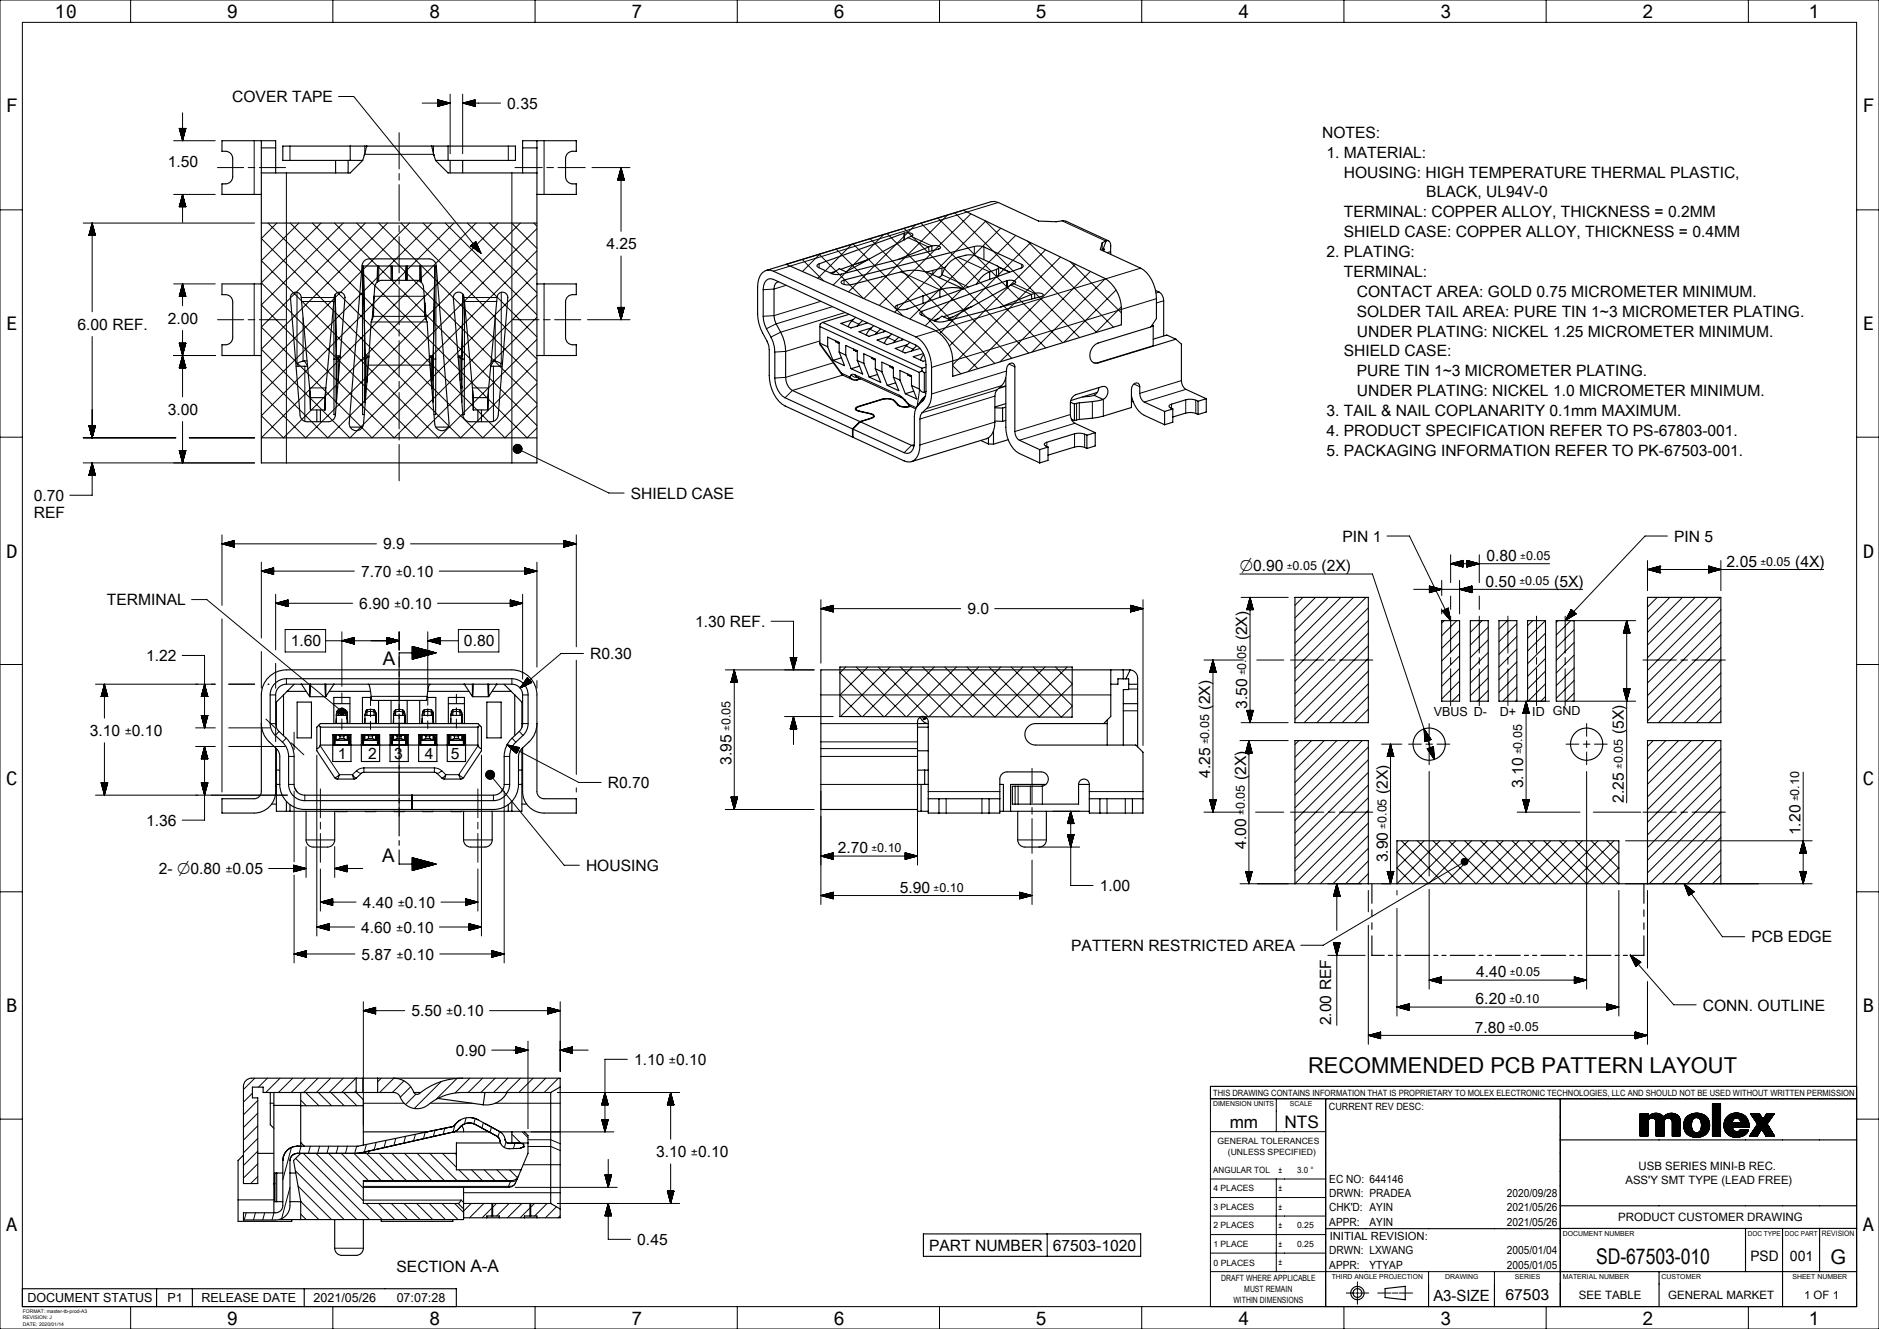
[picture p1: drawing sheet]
<svg xmlns="http://www.w3.org/2000/svg" width="420mm" height="297mm" viewBox="0 0 420 297" stroke-linecap="round" stroke-linejoin="round" font-family="sans-serif">
<defs><g id="words">
<text font-size="4.9" x="292.4" y="239.7">RECOMMENDED PCB PATTERN LAYOUT</text>
<text font-size="4.8" x="356.8" y="282.4">SD-67503-010</text>
<text font-size="4.5" x="409.1" y="282.4">G</text>
<g font-size="4.2">
<text x="12.2" y="4">10</text>
<text x="50.7" y="4">9</text>
<text x="95.9" y="4">8</text>
<text x="141.1" y="4">7</text>
<text x="186.3" y="4">6</text>
<text x="231.5" y="4">5</text>
<text x="276.7" y="4">4</text>
<text x="321.9" y="4">3</text>
<text x="367.1" y="4">2</text>
<text x="404.3" y="4">1</text>
<text x="1.4" y="25">F</text>
<text x="416.4" y="25">F</text>
<text x="1.4" y="73.8">E</text>
<text x="416.4" y="73.8">E</text>
<text x="1.4" y="124.6">D</text>
<text x="416.4" y="124.6">D</text>
<text x="85.6" y="148.6">A</text>
<text x="1.4" y="175.4">C</text>
<text x="416.4" y="175.4">C</text>
<text x="85.4" y="192.6">A</text>
<text x="1.4" y="226.2">B</text>
<text x="416.4" y="226.2">B</text>
<text x="1.4" y="275.1">A</text>
<text x="416.4" y="275.1">A</text>
<text x="50.7" y="296">9</text>
<text x="95.9" y="296">8</text>
<text x="141.1" y="296">7</text>
<text x="186.3" y="296">6</text>
<text x="231.5" y="296">5</text>
<text x="276.7" y="296">4</text>
<text x="321.9" y="296">3</text>
<text x="367.1" y="296">2</text>
<text x="404.3" y="296">1</text>
</g>
<g font-size="3.9">
<text x="274.9" y="252">mm</text>
<text x="287.1" y="252">NTS</text>
</g>
<text font-size="3.8" x="277.1" y="127.5">⌀0.90</text>
<g font-size="3.5">
<text x="51.9" y="22.8">COVER TAPE</text>
<text x="113.4" y="24.3">0.35</text>
<text x="295.5" y="30.8">NOTES:</text>
<text x="296.5" y="35.3">1. MATERIAL:</text>
<text x="37.5" y="37.3">1.50</text>
<text x="300.4" y="39.7">HOUSING: HIGH TEMPERATURE THERMAL PLASTIC,</text>
<text x="318.8" y="44.1">BLACK, UL94V-0</text>
<text x="300.4" y="48.6">TERMINAL: COPPER ALLOY, THICKNESS = 0.2MM</text>
<text x="300.4" y="53">SHIELD CASE: COPPER ALLOY, THICKNESS = 0.4MM</text>
<text x="135.5" y="55.7">4.25</text>
<text x="296.5" y="57.5">2. PLATING:</text>
<text x="300.4" y="61.9">TERMINAL:</text>
<text x="303.3" y="66.3">CONTACT AREA: GOLD 0.75 MICROMETER MINIMUM.</text>
<text x="303.3" y="70.8">SOLDER TAIL AREA: PURE TIN 1~3 MICROMETER PLATING.</text>
<text x="17.3" y="73.7">6.00 REF.</text>
<text x="37.5" y="72.3">2.00</text>
<text x="303.3" y="75.2">UNDER PLATING: NICKEL 1.25 MICROMETER MINIMUM.</text>
<text x="300.4" y="79.6">SHIELD CASE:</text>
<text x="303.3" y="84.1">PURE TIN 1~3 MICROMETER PLATING.</text>
<text x="303.3" y="88.5">UNDER PLATING: NICKEL 1.0 MICROMETER MINIMUM.</text>
<text x="37.5" y="92.7">3.00</text>
<text x="296.5" y="93">3. TAIL &amp; NAIL COPLANARITY 0.1mm MAXIMUM.</text>
<text x="296.5" y="101.8">5. PACKAGING INFORMATION REFER TO PK-67503-001.</text>
<text x="296.5" y="97.4">4. PRODUCT SPECIFICATION REFER TO PS-67803-001.</text>
<text x="7.6" y="111.9">0.70</text>
<text x="141" y="111.5">SHIELD CASE</text>
<text x="7.6" y="115.7">REF</text>
<text x="85.7" y="122.8">9.9</text>
<text x="300.1" y="121">PIN 1</text>
<text x="332.3" y="125.4">0.80</text>
<text x="374.2" y="121">PIN 5</text>
<text x="80.7" y="128.9">7.70</text>
<text x="295.4" y="127.5">(2X)</text>
<text x="332.1" y="131.1">0.50</text>
<text x="347.4" y="131.1">(5X)</text>
<text x="385.9" y="126.6">2.05</text>
<text x="401.3" y="126.6">(4X)</text>
<text x="23.9" y="135.2">TERMINAL</text>
<text x="80.3" y="136.1">6.90</text>
<text x="216.2" y="137.3">9.0</text>
<text x="155.4" y="140.1">1.30 REF.</text>
<text x="278.8" y="143.1" transform="rotate(-90 278.8 143.1)">(2X)</text>
<text x="32.7" y="147.7">1.22</text>
<text x="65" y="144.5">1.60</text>
<text x="103.7" y="144.5">0.80</text>
<text x="131.9" y="147.3">R0.30</text>
<text x="270.5" y="158.6" transform="rotate(-90 270.5 158.6)">(2X)</text>
<text x="278.8" y="158.5" transform="rotate(-90 278.8 158.5)">3.50</text>
<text x="20.1" y="164.5">3.10</text>
<text x="363" y="164.1" transform="rotate(-90 363 164.1)">(5X)</text>
<text x="75.5" y="169.5">1</text>
<text x="82.3" y="169.5">2</text>
<text x="88.1" y="169.5">3</text>
<text x="94.9" y="169.5">4</text>
<text x="100.8" y="169.5">5</text>
<text x="163.5" y="170.9" transform="rotate(-90 163.5 170.9)">3.95</text>
<text x="270.5" y="173.9" transform="rotate(-90 270.5 173.9)">4.25</text>
<text x="135.9" y="176.1">R0.70</text>
<text x="278.5" y="174.4" transform="rotate(-90 278.5 174.4)">(2X)</text>
<text x="310.2" y="177.4" transform="rotate(-90 310.2 177.4)">(2X)</text>
<text x="340.5" y="176.1" transform="rotate(-90 340.5 176.1)">3.10</text>
<text x="363" y="179.4" transform="rotate(-90 363 179.4)">2.25</text>
<text x="32.7" y="184.5">1.36</text>
<text x="187.2" y="190.7">2.70</text>
<text x="278.5" y="189.7" transform="rotate(-90 278.5 189.7)">4.00</text>
<text x="402.4" y="186.6" transform="rotate(-90 402.4 186.6)">1.20</text>
<text x="35.5" y="195.4">2- ⌀0.80</text>
<text x="131" y="194.6">HOUSING</text>
<text x="310.2" y="192.7" transform="rotate(-90 310.2 192.7)">3.90</text>
<text x="81.1" y="202.9">4.40</text>
<text x="201.1" y="199.5">5.90</text>
<text x="245.8" y="199.1">1.00</text>
<text x="80.7" y="208.4">4.60</text>
<text x="80.8" y="214.4">5.87</text>
<text x="239.4" y="212.5">PATTERN RESTRICTED AREA</text>
<text x="391.5" y="210.6">PCB EDGE</text>
<text x="329.9" y="218.4">4.40</text>
<text x="91.9" y="227.1">5.50</text>
<text x="329.8" y="224.4">6.20</text>
<text x="380.6" y="225.8">CONN. OUTLINE</text>
<text x="297.6" y="229.1" transform="rotate(-90 297.6 229.1)">2.00 REF</text>
<text x="329.6" y="230.8">7.80</text>
<text x="101.9" y="235.9">0.90</text>
<text x="141.7" y="238">1.10</text>
<text x="146.6" y="258.6">3.10</text>
<text x="142.5" y="278.2">0.45</text>
<text x="207.7" y="279.5">PART NUMBER</text>
<text x="235.3" y="279.5">67503-1020</text>
<text x="88.6" y="284.3">SECTION A-A</text>
<text x="320.4" y="290.6">A3-SIZE</text>
</g>
<text font-size="3.4" x="336.5" y="290.6">67503</text>
<g font-size="3.2">
<text x="391.3" y="281.9">PSD</text>
<text x="400.1" y="281.9">001</text>
</g>
<g font-size="3.1">
<text x="88.5" y="128.9">±0.10</text>
<text x="88.1" y="136.1">±0.10</text>
<text x="27.9" y="164.5">±0.10</text>
<text x="50.4" y="195.4">±0.05</text>
<text x="88.9" y="202.9">±0.10</text>
<text x="88.5" y="208.4">±0.10</text>
<text x="88.6" y="214.4">±0.10</text>
<text x="99.7" y="227.1">±0.10</text>
<text x="149.5" y="238">±0.10</text>
<text x="154.4" y="258.6">±0.10</text>
</g>
<g font-size="2.8">
<text x="320.5" y="160.1">VBUS D-</text>
<text x="335.3" y="160">D+</text>
<text x="342.5" y="160">ID GND</text>
<text x="6.1" y="291">DOCUMENT STATUS</text>
<text x="37.4" y="291">P1</text>
<text x="45" y="291">RELEASE DATE</text>
<text x="70.1" y="291">2021/05/26</text>
<text x="88.7" y="291">07:07:28</text>
</g>
<g font-size="2.6">
<text x="366.3" y="261.4">USB SERIES MINI-B REC.</text>
<text x="363.3" y="264.7">ASS'Y SMT TYPE (LEAD FREE)</text>
<text x="361.7" y="272.9">PRODUCT CUSTOMER DRAWING</text>
<text x="352.9" y="290.4">SEE TABLE</text>
<text x="372.9" y="290.4">GENERAL MARKET</text>
<text x="403.3" y="290.4">1 OF 1</text>
</g>
<g font-size="2.5">
<text x="339.8" y="125.1">±0.05</text>
<text x="287.6" y="127.3">±0.05</text>
<text x="339.6" y="130.8">±0.05</text>
<text x="393.5" y="126.4">±0.05</text>
<text x="278.5" y="150.9" transform="rotate(-90 278.5 150.9)">±0.05</text>
<text x="163.2" y="163.4" transform="rotate(-90 163.2 163.4)">±0.05</text>
<text x="270.2" y="166.4" transform="rotate(-90 270.2 166.4)">±0.05</text>
<text x="340.2" y="168.6" transform="rotate(-90 340.2 168.6)">±0.05</text>
<text x="362.7" y="171.9" transform="rotate(-90 362.7 171.9)">±0.05</text>
<text x="402.2" y="179.1" transform="rotate(-90 402.2 179.1)">±0.10</text>
<text x="278.3" y="182.2" transform="rotate(-90 278.3 182.2)">±0.05</text>
<text x="309.9" y="185.2" transform="rotate(-90 309.9 185.2)">±0.05</text>
<text x="194.8" y="190.4">±0.10</text>
<text x="208.7" y="199.3">±0.10</text>
<text x="337.5" y="218.2">±0.05</text>
<text x="337.4" y="224.2">±0.10</text>
<text x="337.2" y="230.5">±0.05</text>
<text x="297.1" y="264.3">EC NO: 644146</text>
<text x="297.1" y="267.5">DRWN: PRADEA</text>
<text x="336.8" y="267.5">2020/09/28</text>
<text x="297.1" y="270.7">CHK'D: AYIN</text>
<text x="297.1" y="273.9">APPR:</text>
<text x="306.1" y="273.9">AYIN</text>
<text x="336.8" y="270.7">2021/05/26</text>
<text x="336.8" y="273.9">2021/05/26</text>
<text x="297.1" y="280.3">DRWN: LXWANG</text>
<text x="297.2" y="277.1">INITIAL REVISION:</text>
<text x="336.8" y="280.3">2005/01/04</text>
<text x="297.1" y="283.5">APPR:</text>
<text x="306.1" y="283.5">YTYAP</text>
<text x="336.8" y="283.5">2005/01/05</text>
</g>
<text font-size="2.2" x="297" y="248">CURRENT REV DESC:</text>
<g font-size="1.9">
<text x="271.2" y="244.9">THIS DRAWING CONTAINS INFORMATION THAT IS PROPRIETARY TO MOLEX ELECTRONIC TECHNOLOGIES, LLC AND SHOULD NOT BE USED WITHOUT WRITTEN PERMISSION</text>
<text x="272.1" y="255.6">GENERAL TOLERANCES</text>
<text x="271.2" y="262.1">ANGULAR TOL</text>
<text x="274.5" y="258">(UNLESS SPECIFIED)</text>
<text x="285.8" y="262.1">±</text>
<text x="290" y="262.1">3.0 °</text>
<text x="271.2" y="266.3">4 PLACES</text>
<text x="285.8" y="266.2">±</text>
<text x="271.2" y="270.4">3 PLACES</text>
<text x="271.2" y="274.5">2 PLACES</text>
<text x="285.8" y="270.4">±</text>
<text x="285.8" y="274.5">±</text>
<text x="289.9" y="274.5">0.25</text>
<text x="271.2" y="278.7">1 PLACE</text>
<text x="285.8" y="278.7">±</text>
<text x="289.9" y="278.7">0.25</text>
<text x="271.3" y="282.8">0 PLACES</text>
<text x="273" y="286.3">DRAFT WHERE APPLICABLE</text>
<text x="285.8" y="282.8">±</text>
<text x="275.7" y="291.2">WITHIN DIMENSIONS</text>
<text x="278.1" y="288.8">MUST REMAIN</text>
</g>
<text font-size="1.7" x="407.2" y="276.2">REVISION</text>
<g font-size="1.5">
<text x="271.1" y="247.2">DIMENSION UNITS</text>
<text x="288.3" y="247.2">SCALE</text>
<text x="349.3" y="276.2">DOCUMENT NUMBER</text>
<text x="390.7" y="276.2">DOC TYPE</text>
<text x="399" y="276.2">DOC PART</text>
<text x="297.7" y="285.9">THIRD ANGLE PROJECTION</text>
<text x="323" y="285.9">DRAWING</text>
<text x="338.6" y="285.9">SERIES</text>
<text x="349.3" y="285.8">MATERIAL NUMBER</text>
<text x="371.4" y="285.9">CUSTOMER</text>
<text x="400.7" y="285.9">SHEET NUMBER</text>
</g>
<g font-size="1.1">
<text x="5.1" y="293.5">FORMAT: master-tb-prod-A3</text>
<text x="5.1" y="294.9">REVISION: J</text>
<text x="5.1" y="296.3">DATE: 2020/01/14</text>
</g>
</g></defs>
<g fill="none" stroke="#000" stroke-width=".22">
<path d="M0 0h420v297h-420zM5 5h410v287h-410zM29.2 0v5M74.4 0v5M119.6 0v5M164.8 0v5M210 0v5M255.2 0v5M300.4 0v5M345.6 0v5M390.8 0v5M38.8 31.4h9.3"/>
<path d="M40.1 28.7h1.4M40.1 28.7l.7 2.7M40.1 28.7h.1M40.1 28.7v.2M40.2 28.7v.4M40.2 28.7v.6M40.3 28.7v.8M40.3 28.7l.1 1.1M40.4 28.7v1.3M40.5 28.7v1.5M40.5 28.7v1.7M40.6 28.7v1.9"/>
<path d="M40.6 28.7v2.1M40.7 28.7v2.3M40.7 28.7v2.5M40.8 25.2v6.2M40.8 28.7v2.7M40.9 28.7v2.5M41 28.7v2.1M41 28.7v1.9M41.1 28.7v1.7M41.1 28.7v1.5M41.2 28.7v1.3M41.2 28.7v1.1"/>
<path d="M41.3 28.7v.9M41.3 28.7v.8M41.4 28.7v.6M41.5 28.7l-.1 .4M41.5 28.7h.1M41.5 28.7l-.7 2.7M48.6 37.4h5.9M55.5 37.4h1.5M56.8 31.4v12M58 37.4h5.8M64 38.6v64.8M64.8 32.6v3.2"/>
<path d="M75.7 21.6h3.4l28.4 35M81.5 34.5h15.4M81.5 32.6v1.7M89.2 29.6v8.2M89.2 38.8v1.5M94.4 23h6.2M96.9 32.6v1.7M97.9 23.5h1.1M97.9 23.4h1.3M97.9 23.4h1.5M97.9 23.3h1.7M97.9 23.3h1.9"/>
<path d="M97.9 23.1h2.4M97.9 23.1h2.6M97.9 22.3h.1M97.9 22.4h.2M97.9 22.4h.3M97.9 22.5h.5M97.9 22.5h.7M97.9 22.6h.9M97.9 22.6l1.3 .1M97.9 22.7h1.5M97.9 22.8h1.7M97.9 22.8h1.9"/>
<path d="M97.9 22.9h2.1M97.9 22.9h2.2M97.9 23h2.4M97.9 22.3l2.7 .7M97.9 22.3v1.5M97.9 23.7h.3M97.9 23.6h.5M97.9 23.6h.7M97.9 23.5h.9M98.1 23.7l-.2 .1M100.1 23.2h-2.2M100.6 21v13.3"/>
<path d="M100.6 23l-2.7 .8M103.4 23h8.5M103.4 21v13.3M103.4 23l2.8 .8M103.5 23.1h2.7M103.7 23.1h2.5M103.7 23h2.5M103.9 23.2h2.3M103.9 22.9h2.3M104.1 22.9h2.1M104.3 23.3h1.9M104.3 22.8h1.9"/>
<path d="M104.5 23.3h1.7M104.5 22.8h1.7M104.6 23.4h1.6M104.6 22.7h1.6M104.8 23.4h1.4M104.8 22.7h1.4M105 23.5h1.2M105.2 22.6h1M105.2 23.5h1M105.4 22.5h.8M105.4 23.6h.8M105.6 22.5h.6"/>
<path d="M105.6 23.6h.6M105.8 22.4h.4M105.8 23.7h.4M106 22.4h.2M106 23.7h.2M106.2 22.3h.1M106.2 22.3v1.5M106.2 22.3l-2.8 .7M113.6 32.6v3.2M114.4 38.6v64.8M115.1 37.4h6.1M121.6 31.4v12"/>
<path d="M122.2 37.4h1.5M124.7 37.4h6.1M132.3 37.4h8.5M138.2 39.8v.4M138.2 39.6v.6M138.3 39.2v1M138.4 39.1v1.1M138.4 38.9v1.3M138.5 38.7v1.5M138.5 38.5v1.7M138.6 38.3v1.9M138.6 38.1v2.1"/>
<path d="M138.7 37.9v2.3M138.7 37.7v2.5M138.8 37.4v14.3M138.8 37.4l-.7 2.8M138.8 37.4l.8 2.8M138.8 37.5v2.7M138.9 37.9v2.3M139 38.1v2.1M139 38.3v1.9M139.1 38.5v1.7M139.1 38.7v1.5M139.2 38.9v1.3"/>
<path d="M139.2 39.1v1.1M139.3 39.2v1M139.3 39.4v.8M139.4 39.6v.6M0 46.9h5M18.6 49.8h38.3M19.9 52.6h1.4M19.9 52.6h.1M19.9 52.4v.2M20 52.2v.4M20 52v.6M20.1 51.8v.8"/>
<path d="M20.1 51.6v1M20.2 51.5v1.1M20.2 51.3v1.3M20.3 51.1v1.5M20.3 50.9v1.7M20.4 50.5v2.1M20.5 50.3v2.3M20.5 50.1v2.5M20.6 49.9v2.7M20.6 49.8v19.9M20.6 49.8l-.7 2.8M20.6 49.8l.7 2.8"/>
<path d="M20.7 50.1v2.5M20.7 50.3v2.3M20.8 50.5v2.1M20.8 50.7v1.9M20.9 50.9v1.7M20.9 51.1v1.5M21 51.5v1.1M21.1 51.6v1M21.1 51.8v.8M21.2 52v.6M21.2 52.2v.4M21.3 52.4v.2"/>
<path d="M21.3 52.6h.1M38.8 43.4h9.3M40.1 46.2h.1M40.1 46.2h1.4M40.1 46v.2M40.2 45.8v.4M40.2 45.6v.6M40.3 45.4v.8M40.4 45.1v1.1M40.4 44.9v1.3M40.5 44.7v1.5M40.5 44.5v1.7"/>
<path d="M40.6 44.3v1.9M40.6 44.1v2.1M40.7 43.9v2.3M40.7 43.7v2.5M40.8 43.4v6.3M40.8 43.4l-.7 2.8M40.8 43.4l.7 2.8M40.8 43.5v2.7M40.9 43.7v2.5M41 44.1v2.1M41 44.3v1.9M41.1 44.5v1.7"/>
<path d="M41.1 44.7v1.5M41.2 44.9v1.3M41.2 45.1v1.1M41.3 45.2v1M41.3 45.4v.8M41.4 45.6v.6M41.4 45.8v.4M41.5 46.2h.1M59.9 49.8l48 48 12.1-12.1M61.9 49.8l-3.5 3.5 44.6 44.5 17-17M64.9 49.8l48 48 7.1-7.1M66.8 49.8l-8.4 8.5 39.6 39.5 22-22"/>
<path d="M69.8 49.8l48 48 2.2-2.2M71.8 49.8l-13.4 13.4 34.7 34.6 26.9-26.9M74.8 49.8l45.2 45.3M76.7 49.8l-18.3 18.4 29.7 29.6 31.9-31.9M79.7 49.8l40.3 40.4M81.7 49.8l-23.3 23.3 24.8 24.7 36.8-36.8M84.7 49.8l35.3 35.4M86.6 49.8l-28.2 28.2 19.8 19.8 41.8-41.8M89.2 41.3v8.1M89.2 50.4v1.5M89.2 52.9v8.1M89.6 49.8l30.4 30.5"/>
<path d="M91.6 49.8l-33.2 33.2 14.9 14.8 46.7-46.7M94.6 49.8l25.4 25.5M96.5 49.8l-38.1 38.1 9.9 9.9 48-48M99.5 49.8l20.5 20.6M101.5 49.8l-43.1 43.1 5 4.9 48-48M104.5 49.8l15.5 15.6M105.2 54.9l2.3 1.7M105.2 54.9h.1M105.2 54.9l.2 .2M105.3 54.9l.2 .3M105.4 54.8l.6 .7M105.4 54.7l.8 .9"/>
<path d="M105.7 54.6l1.4 1.7M105.7 55.3l-.4-.5 .5 .6M105.7 54.5l1.6 1.9M105.8 54.5l1.6 2.1M105.8 54.4l1.6 1.9M106 54.3l1.1 1.5M106 54.3l1 1.1M106.1 54.2l.8 1.1M106.1 54.2l.7 .9M106.2 54.1l.4 .4M106.3 54.1l.2 .3M106.3 54l.1 .2"/>
<path d="M106.3 55.7l-.8-1 1.1 1.3M106.3 54h.1M106.3 54l1.2 2.6M106.3 54l-1.1 .9M106.4 49.8l-48 48M106.7 54.7l-.5-.6 .5 .8M106.8 56.1l-1.2-1.5 1.4 1.6M107.2 56l-1.3-1.6 1.4 1.8M109.4 49.8l10.6 10.7M114.4 49.8l5.6 5.7M119.3 49.8l.7 .8M138.1 40.2h1.5"/>
<path d="M138.1 40.2h.1M138.1 40v.2M138.8 57.2v14.2M139.5 40v.2M139.6 40.2h.1M176.1 58.9l-.2 .3M179.3 58l4.8 4.8M183.1 59v.8M183.1 56.8l9.9 9.9M183.3 56.8l-3.9 3.9M186.9 55.7l14.9 14.9M190.4 54.6l-7.6 7.6"/>
<path d="M190.7 54.5l27.9 27.9M193.5 58.3l-2.8 .9M194.5 53.3l27.9 27.9M197.5 52.4l-11.3 11.3M198.3 52.2l27.9 27.9M202.1 51l27.8 27.9M203 53.1l4.5 2.1M203.6 52.8l4.7 2.2M204.7 50.2l-15 15M205.9 49.9l27.8 27.9M209.6 48.7l27.9 27.9M211.8 48.1l-18.7 18.6"/>
<path d="M213.4 47.6l27.9 27.8M214.1 57.5l7.1 3.3M217 47.8l-20.5 20.5M217.8 55.1v2M219.9 55.2v2.8M220.1 49.3l25 25M220.3 49.4l-20.3 20.4M223.1 45.3l-50.2 15.3M223.7 51l-20.3 20.3M227 52.6l-20.2 20.2M228.4 59.1v.7M229.7 53.9l19.2 19.2"/>
<path d="M230.4 54.2l-20.4 20.3M233.7 55.8l-21.5 21.5M237 57.4l-24 24.1M237.4 49.4l9.7 4.5M239.2 58.5l11.5 11.4M240.4 59l-24 24.1M255 59.9l-50.3 15.4M415 46.9h5M20.6 75.2v22.6M38.8 63.4h9.3M38.8 79.4h9.3M40.1 66.2h1.4"/>
<path d="M40.1 66.2h.1M40.1 76.7h.1M40.1 76.7h1.4M40.1 76.7l1.4 5.5M40.1 66v.2M40.1 76.7v.2M40.2 65.8v.4M40.2 76.7v.4M40.2 65.6v.6M40.2 76.7v.6M40.3 65.4v.8M40.3 76.7v.8"/>
<path d="M40.3 76.7l.1 1.1M40.4 65.1v1.1M40.4 64.9v1.3M40.4 76.7v1.3M40.5 64.7v1.5M40.5 76.7v1.5M40.5 64.5v1.7M40.5 76.7v1.7M40.6 64.3v1.9M40.6 76.7v1.9M40.6 64.1v2.1M40.6 76.7v2.1"/>
<path d="M40.7 63.9v2.3M40.7 76.7v2.3M40.7 79.9v2.3M40.7 63.7v2.5M40.7 76.7v2.5M40.7 79.7v2.5M40.8 63.4v4.9M40.8 73.8v14.9M40.8 63.4l-.7 2.8M40.8 63.4l.7 2.8M40.8 63.5v2.7M40.8 76.7v2.7"/>
<path d="M40.8 79.5v2.7M40.9 63.7v2.5M40.9 79.7v2.5M40.9 76.7v2.5M41 64.1v2.1M41 76.7v2.1M41 64.3v1.9M41 76.7v1.9M41.1 64.5v1.7M41.1 76.7v1.7M41.1 64.7v1.5M41.1 76.7v1.5"/>
<path d="M41.2 64.9v1.3M41.2 76.7v1.3M41.2 65.1v1.1M41.2 76.7v1.1M41.3 65.2v1M41.3 76.7v.9M41.3 65.4v.8M41.3 76.7v.8M41.4 65.6v.6M41.4 76.7v.6M41.4 65.8v.4M41.5 76.7l-.1 .4"/>
<path d="M41.5 66.2h.1M41.5 76.7h.1M41.5 76.7l-1.4 5.5M48.6 71.4h5.9M55.5 71.4h1.5M56.8 63.4v16M58 71.4h5.8M66.4 65.3v16l.3 .5M67.3 66.5h7.4M67.4 67.4h7.2M67.7 71v9.7M75.2 79.5h.8"/>
<path d="M76 79.8l-.7 .4M81.6 79.5h.9M82.4 79.8l-.7 .4M83 72h12.5M83.5 70.7h11.5M83.6 66.2h11.2M89.2 62v1.5M89.2 64.5v8.1M89.2 73.6v1.5M89.2 76.1v8.1M96 79.5h.9M96 79.8l.7 .4"/>
<path d="M102.4 79.5h.9M102.4 79.8l.7 .4M103.7 66.5h7.4M103.8 67.4h7.2M110.7 71v9.7M112 65.3v16l-.3 .5M114.6 71.4h5.9M121.5 71.4h1.5M121.6 63.4v16M124 71.4h5.8M131.3 71.4h9.5M138.1 68.7h1.5"/>
<path d="M138.1 68.7l.7 2.7M138.1 68.7h.1M138.1 68.7v.2M138.2 68.7v.4M138.2 68.7v.6M138.3 68.7v.9M138.4 68.7v1.1M138.4 68.7v1.3M138.5 68.7v1.5M138.5 68.7v1.7M138.6 68.7v1.9M138.6 68.7v2.1"/>
<path d="M138.7 68.7v2.3M138.7 68.7v2.5M138.9 68.7l-.1 2.7M138.9 68.7v2.3M139 68.7v2.1M139 68.7v1.9M139.1 68.7v1.7M139.1 68.7v1.5M139.2 68.7v1.3M139.2 68.7v1.1M139.3 68.7v.9M139.3 68.7v.8"/>
<path d="M139.5 68.7l-.1 .6M139.5 68.7v.2M139.6 68.7h.1M139.6 68.7l-.8 2.7M175.7 63.8l-2.7 .8-2.4 .1M183.3 76.2l-7.7 2.3-2.4 .2M183.3 76.8l4.8 6.6M183.5 67.3l-10.5 3.2-2.4 .2M186.1 68.5l-12.6 3.9-2.2 1.1M188.7 62.6v1M188.9 69.8l-14.4 4.4-2.2 1.1M189.1 60.7l.4 .2"/>
<path d="M190.4 71.7l1.6 .7M194.4 73.6l1.6 .7M198.5 75.4l1.6 .8M200.5 68.2v.9M201.4 60.8l8.7 4M202.5 77.3l1.6 .7M206.1 69.6v.8M210.6 61.4l5.9 2.7M212.1 71.3l.4 .2M222.7 60.2v1.7M226 63.7l4.5 2.1M226.6 63.4l4.7 2.2"/>
<path d="M243.7 60.7l-20.2 20.2M247.1 62.3l-16.5 16.4M249.5 64.8l-11.7 11.7M250.6 68.6l-5.7 5.7M258.5 66.7l-50.3 15.4M259.1 65.3l-.7 .2M260.1 67.2l-1.6 .5M0 97.7h5M18.6 97.8h20.7M19.9 95.1h1.4M19.9 95.1l.7 2.7M19.9 95.1h.1"/>
<path d="M19.9 95.1v.2M20 95.1v.4M20 95.1v.6M20.1 95.1v.8M20.1 95.1v.9M20.2 95.1v1.1M20.2 95.1v1.3M20.3 95.1v1.5M20.3 95.1v1.7M20.4 95.1v2.1M20.5 95.1v2.3M20.5 95.1v2.5"/>
<path d="M20.6 95.1v2.7M20.7 95.1v2.5M20.7 95.1v2.3M20.8 95.1v2.1M20.8 95.1v1.9M20.9 95.1v1.7M21 95.1l-.1 1.5M21 95.1v1.1M21.1 95.1v.9M21.1 95.1v.8M21.2 95.1v.6M21.2 95.1v.4"/>
<path d="M21.3 95.1v.2M21.3 95.1h.1M21.3 95.1l-.7 2.7M40.1 82.2h.1M40.1 82.2h1.4M40.1 82v.2M40.2 81.8v.4M40.2 81.6v.6M40.3 81.4v.8M40.4 81.1v1.1M40.4 80.9v1.3M40.5 80.7v1.5"/>
<path d="M40.5 80.5v1.7M40.6 80.3v1.9M40.6 80.1v2.1M40.8 94.2v9.2M41 80.1v2.1M41 80.3v1.9M41.1 80.5v1.7M41.1 80.7v1.5M41.2 80.9v1.3M41.2 81.1v1.1M41.3 81.2v1M41.3 81.4v.8"/>
<path d="M41.4 81.6v.6M41.4 81.8v.4M41.5 82.2h.1M42.3 97.8h14.6M68 80.6l.7 1.2M68.1 81.8v12.4M69.2 86.7h3.6M75.2 89.9h.1M75.2 80.4v4.3M75.2 84.7l.1 .1M75.2 80.4h.1M75.2 84.7v1.6"/>
<path d="M75.3 80.2v4.6M75.3 80.2l-.1 .2M75.3 80.1v.1M75.3 84.8l.3 .2M75.3 84.8v1.7M81.6 89.9h.1M81.6 80.4v4.3M81.6 84.7l.1 .1M81.6 80.4h.1M81.6 84.7v1.6M81.7 80.2v4.6M81.7 80.2l-.1 .2"/>
<path d="M81.7 80.1v.1M81.7 84.8l.3 .2M81.7 84.8v1.7M82.3 81.6h13.8M89.2 99.3v8.1M89.2 85.2v1.5M89.2 87.7v8.1M89.2 96.8v1.5M96.7 80.1v.1M96.7 80.2l.2 .2M96.7 84.8l-.3 .2M96.7 84.8v1.7"/>
<path d="M96.8 89.9h.1M96.9 84.7l-.2 .1M103.1 80.2l.2 .2M103.1 80.1v.1M103.1 84.8l-.3 .2M103.1 84.8v1.7M103.2 89.9h.1M103.3 84.7l-.2 .1M105.6 86.7h3.6M110.3 81.8v12.4M110.4 80.6l-.7 1.2M186.3 81.1l-10.7 3.2-2.4 .2"/>
<path d="M188.1 83.4l.3 .5M188.1 83.4l1.8 .8M188.1 83.4v.2M188.4 83.8l-11.3 3.5-1.6 1.6M189.9 84.2l.5 .5 .6 .2h.6M189.9 84.2l.6 .6M190.2 83.8l.7 .5 .8 .1M190.2 83.8l-.3 .4M191.1 83.7l-.7-.1-.2 .2M191.1 83.7l.4 .6M191.1 83.7l9.9 4.6M191.6 84.9h-.1"/>
<path d="M191.7 84.8l-.1 .1M191.8 90.8v.1M192 84.5l-.3 .3M192.1 91.9h.1M192.3 84.6l-.6 .2M194.6 92.4v.1M194.7 93.5h.1M197.2 89.2v.1M199.9 89.5v.2M200.8 90.5v.2M201 88.3l1.3 1.1M201 88.3l.5 .5"/>
<path d="M202.3 89.4l-.1 .1M202.3 89.4l.8 .9M203.1 90.3l.4 .5M203.1 90.3l1.7 .8M203.1 90.3v.3M203.4 90.8v.1M204.4 99.3l-.7 .2-1.6 1.7M205.6 87.1l-.6 3.7M206.4 88.9l-1.2 1.6M206.7 89l-.4 .6M213 81.7l1.8 1.8M222.4 88.5l-16.8 5.1"/>
<path d="M222.4 94.3l-16.8 5.1M222.9 87.1l-16.8 5.1M223.9 86.2l-16.8 5.1M224.8 86.2l-1.4 .5M225 82.9l-16.8 5.1M225.5 81.4l1.3 .6M234 98.8v1M239.3 92.6l-12.5 3.8M240.2 96.9v3M240.3 94.6l-12.4 3.8M240.6 90.1v3.7M241.3 90v3.7"/>
<path d="M242.4 97v3M244.2 89.7v3.8M245.4 81.1h.1M246.6 89.3v3.7M253.4 85.8l1.4 .6M261.9 90.3v1M264.1 85.1l-9.3 2.8M265 89.3v3M265.1 87l-9.3 2.9M267.3 89.4v3M415 97.7h5M18.6 103.4h38.3"/>
<path d="M19.9 106.2h1.4M19.9 106.2h.1M19.9 106v.2M20 105.8v.4M20 105.6v.6M20.1 105.4v.8M20.1 105.2v1M20.2 105.1v1.1M20.2 104.9v1.3M20.3 104.7v1.5M20.3 104.5v1.7M20.4 104.1v2.1"/>
<path d="M20.5 103.9v2.3M20.5 103.7v2.5M20.6 103.5v2.7M20.6 103.4v7.3h-5M20.6 103.4l-.7 2.8M20.6 103.4l.7 2.8M20.7 103.7v2.5M20.7 103.9v2.3M20.8 104.1v2.1M20.8 104.3v1.9M20.9 104.5v1.7M20.9 104.7v1.5"/>
<path d="M21 105.1v1.1M21.1 105.2v1M21.1 105.4v.8M21.2 105.6v.6M21.2 105.8v.4M21.3 106v.2M21.3 106.2h.1M40.1 100.7h.1M40.1 100.7h1.4M40.1 100.7l.7 2.7M40.1 100.7v.2M40.2 100.7v.4"/>
<path d="M40.2 100.7v.6M40.3 100.7v.8M40.3 100.7l.1 1.1M40.4 100.7v1.3M40.5 100.7v1.5M40.5 100.7v1.7M40.6 100.7v1.9M40.6 100.7v2.1M40.7 100.7v2.3M40.7 100.7v2.5M40.8 100.7v2.7M40.9 100.7v2.5"/>
<path d="M41 100.7v2.1M41 100.7v1.9M41.1 100.7v1.7M41.1 100.7v1.5M41.2 100.7v1.3M41.2 100.7v1.1M41.3 100.7v.9M41.3 100.7v.8M41.4 100.7v.6M41.5 100.7l-.1 .4M41.5 100.7h.1M41.5 100.7l-.7 2.7"/>
<path d="M49.6 119.5v15.8M115.7 100.3l20.4 9.9h3.4M128.8 119.5v25M310 119.8h5l9.3 18.9M372.7 119.8h-5l-17.8 18.9M42.8 134h3.4l30.2 25M49.6 138.3v38.7M49.6 121.5h34.6M49.6 121.5l2.8 .8M49.7 121.5h2.7M49.9 121.6h2.5M50.1 121.7h2.3"/>
<path d="M50.1 121.4h2.3M50.3 121.7h2.1M50.3 121.4h2.1M50.5 121.8h1.9M50.5 121.3h1.9M50.7 121.8h1.7M50.7 121.3h1.7M50.8 121.9h1.6M50.8 121.2h1.6M51 121.9h1.4M51 121.2h1.4M51.2 122h1.2"/>
<path d="M51.2 121.1h1.2M51.4 122h1M51.4 121.1h1M51.6 121h.8M51.8 122.1h.6M51.8 121h.6M52 122.2h.4M52.2 122.2h.2M52.2 120.8h.2M52.4 122.3h.1M52.4 120.8h.1M52.4 120.8v1.5"/>
<path d="M52.4 120.8l-2.8 .7M58.4 127.6h20.8M58.4 125.6v17M58.4 127.6l2.8 .8M58.7 127.7h2.5M58.7 127.6h2.5M58.9 127.8h2.3M58.9 127.5h2.3M59.1 127.8h2.1M59.1 127.5h2.1M59.3 127.9h1.9M59.3 127.4h1.9"/>
<path d="M59.5 127.9h1.7M59.5 127.4h1.7M59.6 127.3h1.6M59.6 128h1.6M59.8 127.2h1.4M59.8 128h1.4M60 127.2h1.2M60 128.1h1.2M60.2 127.1h1M60.2 128.1h1M60.4 127.1h.8M60.4 128.2h.8"/>
<path d="M60.8 127h.4M60.8 128.3h.4M61 126.9h.2M61 128.3h.2M61.2 126.9h.1M61.2 128.4h.1M61.2 126.9v1.5M61.2 126.9l-2.8 .7M61.6 132.8v12.4M61.6 134.8h17.2M61.6 134.8l2.8 .8M61.7 134.8h2.7"/>
<path d="M61.9 134.9h2.5M61.9 134.7h2.5M62.1 134.9h2.3M62.1 134.7h2.3M62.3 135h2.1M62.3 134.6h2.1M62.5 135h1.9M62.7 135.1h1.7M62.7 134.5h1.7M62.8 135.2h1.6M62.8 134.5h1.6M63 134.4h1.4"/>
<path d="M63.2 135.3h1.2M63.2 134.4h1.2M63.4 135.3h1M63.4 134.3h1M63.6 135.4h.8M63.6 134.3h.8M63.8 135.4h.6M63.8 134.2h.6M64 135.5h.4M64 134.2h.4M64.2 135.5h.2M64.2 134.1h.2"/>
<path d="M64.4 135.6h.1M64.4 134.1h.1M64.4 134.1v1.5M64.4 134.1l-2.8 .7M91.8 121.5h37M97.8 134.8h19M98.2 127.6h21.8M114.1 135.6h.1M114.1 135.5h.2M114.1 135.5h.3M114.1 135.4h.5M114.1 135.4h.7"/>
<path d="M114.1 135.3h.9M114.1 135.3h1.1M114.1 135.1h1.7M114.1 135h1.9M114.1 135h2.1M114.1 134.9h2.2M114.1 134.9h2.4M114.1 134.1h.1M114.1 134.1h.2M114.1 134.2h.3M114.1 134.2h.5M114.1 134.3h.7"/>
<path d="M114.1 134.3h.9M114.1 134.4h1.1M114.1 134.4h1.3M114.1 134.5h1.5M114.1 134.5h1.7M114.1 134.6h2.1M114.1 134.7h2.2M114.1 134.7h2.4M114.1 134.8h2.6M114.1 134.1l2.7 .7M114.1 134.1v1.5M115.6 135.2h-1.5"/>
<path d="M116.8 132.8v19M116.8 134.8l-2.7 .8M117.3 127.3h1.5M117.3 126.9h.1M117.3 126.9h.2M117.3 127h.3M117.3 127l.7 .1M117.3 127.1h.9M117.3 127.2h1.1M117.3 127.2h1.3M117.3 128h1.5M117.3 127.9h1.7"/>
<path d="M117.3 127.9h1.9M117.3 127.8h2.1M117.3 127.8h2.2M117.3 127.7h2.4M117.3 127.6h2.4M117.3 127.5h2.2M117.3 127.5h2.1M117.3 127.4h1.9M117.3 127.4h1.7M117.3 128.3h.2M117.3 126.9l2.7 .7M117.3 126.9v1.5"/>
<path d="M117.3 128.4h.1M117.3 128.3h.3M117.3 128.1h.9M117.3 128.1h1.1M117.3 128h1.3M118 128.2h-.7M120 125.6v23.5M120 127.6l-2.7 .8M126.1 122.3h.1M126.1 122.2h.2M126.1 122.2h.3M126.1 122.1h.5"/>
<path d="M126.1 122h1.1M126.1 121.9h1.3M126.1 121.9h1.5M126.1 121.8h1.7M126.1 121.8h1.9M126.1 121.7h2.1M126.1 121.7h2.2M126.1 121.6h2.4M126.1 120.8h.1M126.1 120.8h.2M126.1 120.9l.5 .1M126.1 121h.7"/>
<path d="M126.1 121.1h.9M126.1 121.1h1.1M126.1 121.2h1.3M126.1 121.2h1.5M126.1 121.3h1.7M126.1 121.3h1.9M126.1 121.4h2.1M126.1 121.4h2.2M126.1 121.5h2.6M126.1 120.8l2.7 .7M126.1 120.8v1.5M127 122l-.9 .1"/>
<path d="M128.8 121.5l-2.7 .8M172.4 138.8h5v10.9M183.5 134v14.2M183.5 136h31.2M183.5 136l2.7 .8M183.8 136.1h2.4M183.8 135.9h2.4M184 136.1h2.2M184 135.9h2.2M184.1 136.2h2.1M184.1 135.8h2.1M184.3 136.2h1.9"/>
<path d="M184.3 135.8h1.9M184.5 136.3h1.7M184.5 135.7h1.7M184.7 136.3h1.5M184.7 135.7h1.5M184.9 136.4h1.3M184.9 135.6h1.3M185.1 135.6h1.1M185.1 136.4h1.1M185.3 135.5h.9M185.3 136.5h.9M185.5 135.5h.7"/>
<path d="M185.5 136.5h.7M185.9 135.4h.3M185.9 136.7h.3M186 135.3h.2M186 136.7h.2M186.2 135.3h.1M186.2 136.8h.1M186.2 135.3v1.5M186.2 135.3l-2.7 .7M222.3 136h33.2M252.7 136.2h1.9M252.7 135.6h1.2"/>
<path d="M252.7 135.5h1M252.7 135.4l.8 .1M252.7 135.4h.4M252.7 135.3h.2M252.7 135.3h.1M252.7 136.8h.1M252.7 136.7h.2M252.7 136.7h.4M252.7 136.5h1M252.7 136.4h1.2M252.7 136.4h1.4M252.7 136.3h1.6"/>
<path d="M252.7 136.3h1.7M252.7 136.2h2.1M252.7 136.1h2.3M252.7 136.1h2.5M252.7 135.6h1.4M252.7 135.7h1.6M252.7 135.7h1.7M252.7 135.8h1.9M252.7 135.8h2.1M252.7 135.9h2.3M252.7 135.9h2.5M252.7 135.3l2.8 .7"/>
<path d="M252.7 135.3v1.5M253.5 136.5l-.8 .1M255.5 134v32.6M255.5 136l-2.8 .8M277.1 128.3h29.7l13.8 41.4M277.4 133.5h10.6M278.7 136.2v.1M278.7 136.3h1.5M278.7 136.1v.2M278.8 135.9v.4M278.8 135.7v.6M278.9 135.5v.8"/>
<path d="M279 135.1v1.2M279 134.9v1.4M279.1 134.7v1.6M279.1 134.5v1.8M279.2 134.4v1.9M279.2 134.2v2.1M279.3 134v2.3M279.3 133.8v2.5M279.4 133.5v28M279.4 133.5l-.7 2.8M279.4 133.5l.8 2.8M279.4 133.6v2.7"/>
<path d="M279.5 133.8v2.5M279.6 134.2v2.1M279.6 134.4v1.9M279.7 134.5v1.8M279.7 134.7v1.6M279.8 134.9v1.4M279.8 135.1v1.2M279.9 135.3v1M279.9 135.5v.8M280 135.7v.6M280 135.9v.4M280.2 136.2v.1"/>
<path d="M291.2 133.5l-1.7 1.8M294.1 133.5l-4.6 4.6M296.9 133.5l-7.4 7.4M299.7 133.5l-10.2 10.3M302.5 133.5l-13 13.1M305.4 133.5l-15.9 15.9M305.9 138.7l-16.4 16.4M305.9 135.8l-16.4 16.4M316 131.7h3.3M319.5 131.7h2.7M319.5 132.4h.1M319.5 132.4h.2"/>
<path d="M319.5 132.3h.4M319.5 132.3h.6M319.5 132.1h1.1M319.5 132.1h1.3M319.5 132h1.5M319.5 132h1.7M319.5 131.9h1.9M319.5 131.9h2.1M319.5 131.8h2.3M319.5 131.8h2.5M319.5 131h.1M319.5 131h.2"/>
<path d="M319.5 131.1h.6M319.5 131.2h.8M319.5 131.2h1M319.5 131.3h1.1M319.5 131.3h1.3M319.5 131.4h1.5M319.5 131.4h1.7M319.5 131.5h1.9M319.5 131.5h2.1M319.5 131.6h2.3M319.5 131.6l2.7 .1M319.5 131l2.8 .7-2.8 .7"/>
<path d="M319.5 131v1.4M320.5 132.2h-1M322.3 129.7v3.4M322.3 136.1v1.1M322.3 131.7h31.5M322.4 136.6l1.9 2.1M322.4 136.6h.1M322.4 136.5l.1 .2M322.5 136.5l.1 .3M322.6 136.4l.4 .9M322.7 136.4l.5 1M322.7 136.4l.6 1.2"/>
<path d="M322.8 136.4l.7 1.5M322.8 137l-.3-.5 .4 .6M322.8 138.7l-.5 .5M322.8 136.3l.9 1.7M322.9 136.3l.9 1.9M322.9 136.3l1 2M323 136.3l1.1 2.2M323 136.2l1.2 2.4M323.1 136.2l1.1 2.2M323.2 136.2l1 2M323.2 136.2l.9 1.8M323.3 136.1l.8 1.7"/>
<path d="M323.3 136.1l.7 1.3M323.4 136.1l.6 1.2M323.4 136l.5 1.1M323.5 136l.4 .9M323.5 136l.4 .7M323.6 136l.2 .5M323.6 136l.2 .3M323.7 135.9v.2M323.7 135.9h.1M323.7 135.9l.6 2.8M323.7 135.9l-1.3 .7M324.3 137.7v8.3"/>
<path d="M324.3 126h22.1M324.3 124v6.2M324.3 133.2v3M324.3 126l2.7 .7M324.3 126h2.7M324.5 125.9h2.5M324.5 126.1h2.5M324.7 125.8h2.3M324.7 126.1h2.3M324.9 125.8h2.1M324.9 126.2h2.1M325.1 125.7h1.9"/>
<path d="M325.3 125.7h1.7M325.3 126.3h1.7M325.5 125.6h1.5M325.5 126.3h1.5M325.6 138.7l-3.3 3.4M325.7 126.4h1.3M325.9 125.5h1.1M325.9 126.4h1.1M326.1 125.5h.9M326.1 126.5h.9M326.2 125.4h.8M326.2 126.5h.8"/>
<path d="M326.3 129.7v7.5M326.3 131.7h2.7M326.4 125.4h.6M326.4 126.6h.6M326.5 131.8h2.5M326.6 125.3h.4M326.6 126.6h.4M326.7 131.8h2.3M326.7 131.6h2.3M326.8 125.3h.2M326.8 126.7h.2M326.9 131.9h2.1"/>
<path d="M326.9 131.5h2.1M327 125.2h.1M327 126.7h.1M327 125.2v1.5M327 125.2l-2.7 .8M327.1 131.9h1.9M327.1 131.5h1.9M327.3 132h1.7M327.3 131.4h1.7M327.5 132h1.5M327.5 131.4h1.5M327.7 132.1h1.3"/>
<path d="M327.7 131.3h1.3M327.9 132.1h1.1M327.9 131.3h1.1M327.9 126h2.7M327.9 125.2h.1M327.9 125.3h.2M327.9 125.3h.4M327.9 125.4h.6M327.9 125.4h.8M327.9 125.5h1M327.9 125.5h1.1M327.9 125.6h1.5"/>
<path d="M327.9 125.7h1.7M327.9 125.7h1.9M327.9 125.8h2.1M327.9 125.8h2.3M327.9 125.9h2.5M327.9 125.2l2.8 .8-2.8 .7M327.9 125.2v1.5M327.9 126.7h.1M327.9 126.7h.2M327.9 126.6h.4M327.9 126.6h.6M327.9 126.5h.8"/>
<path d="M327.9 126.5h1M327.9 126.4h1.1M327.9 126.4h1.3M327.9 126.3h1.5M327.9 126.3h1.7M327.9 126.1h2.3M327.9 126.1h2.5M328.1 132.2h.9M328.1 131.2h.9M328.2 131.2h.8M328.4 132.3h.6M328.4 131.1h.6"/>
<path d="M328.6 132.3h.4M328.8 132.4h.2M328.8 131h.2M329 132.4h.1M329 131h.1M329 131l-2.7 .7 2.7 .7M329 131v1.4M330 126.2h-2.1M330.7 137.7v8.3M330.7 124v6.2M330.7 133.2v3M331.3 138.7l-2.6 2.6"/>
<path d="M336.9 138.7l-1.8 1.9M337.1 137.7v8.3M339.1 139.4l-4 4M342.6 138.7l-1.1 1.1M343.5 137.7v8.3M345.4 138.7l-3.9 4M348.3 138.7l-.4 .4M349.9 137.7v8.3M350.4 137.8l1.1-1.3-1.2 1.4M350.6 137.4l.9-1-1 1.2M350.8 136.9l.6-.6-.7 .8M351.1 138.7l-3.2 3.2"/>
<path d="M351.2 136.2l1.1 1M351.2 136.2l-1.3 2.5M351.2 136.2h.1M351.2 136.2l-.1 .2M351.3 136.3l-.4 .4M351.4 138.7h14.2M351.4 136.4l-.8 .8M351.6 136.6l-1.4 1.5M351.6 136.6l-1.5 1.7M351.7 136.7l-1.8 1.9M351.8 136.8l-1.7 1.7M351.8 136.8l-1.5 1.6"/>
<path d="M351.9 136.8l-1.5 1.5M351.9 136.9l-1.3 1.3M351.9 136.9l-1.1 1.2M352 136.9l-1.1 1.1M352 137l-.9 .9M352.1 137l-.8 .8M352.1 137.1l-.7 .6M352.2 137.1l-.4 .4M352.2 137.1l-.3 .3M352.2 137.2l-.1 .1M352.3 137.2l-2.4 1.5M352.3 137.2h.1"/>
<path d="M363.3 139.9v1.6M363.3 139.7v1.8M363.4 139.6v1.9M363.5 139.2v2.3M363.5 139v2.5M363.6 138.8v2.7M363.6 138.7v40.7M363.6 138.7l-.7 2.8M363.6 138.7l.7 2.8M363.7 139v2.5M363.7 139.2v2.3M363.8 139.4v2.1"/>
<path d="M363.8 139.6v1.9M363.9 139.7v1.8M363.9 139.9v1.6M368.3 125.3v6.7M368.3 127.3h39.3M368.3 127.3l2.7 .7M368.3 127.2h2.7M368.5 127.2h2.5M368.5 127.3h2.5M368.7 127.1h2.3M368.7 127.4h2.3M368.9 127.1h2.1"/>
<path d="M368.9 127.4h2.1M369.1 127h1.9M369.1 127.5h1.9M369.3 127.5h1.7M369.5 126.9h1.5M369.7 126.9h1.3M369.7 127.6h1.3M369.9 126.8h1.1M369.9 127.7h1.1M370.1 126.8h.9M370.1 127.8h.9M370.2 126.7h.8"/>
<path d="M370.2 127.8h.8M370.4 133.5l-2.1 2.2M370.4 126.7h.6M370.4 127.9h.6M370.6 126.6h.4M370.6 127.9h.4M370.8 126.6h.2M370.8 128h.2M371 128h.1M371 126.5h.1M371 126.5v1.5M371 126.5l-2.7 .8"/>
<path d="M373.2 133.5l-4.9 5M376.1 133.5l-7.8 7.8M378.9 133.5l-10.6 10.7M381.7 133.5l-13.4 13.5M381.9 126.5h.1M381.9 128h.1M381.9 126.7h.8M381.9 126.7h.6M381.9 126.6h.4M381.9 126.6h.2M381.9 126.5l2.8 .8-2.8 .7M381.9 126.5v1.5"/>
<path d="M381.9 126.8h1M381.9 126.8h1.1M381.9 126.9h1.3M381.9 126.9h1.5M381.9 127h1.9M381.9 127.1h2.1M381.9 127.1h2.3M381.9 127.2h2.5M381.9 127.2h2.7M381.9 128h.2M381.9 127.9h.4M381.9 127.9h.6"/>
<path d="M381.9 127.8h.8M381.9 127.8h1M381.9 127.7h1.1M381.9 127.6h1.3M381.9 127.5h1.9M381.9 127.4h2.1M381.9 127.4h2.3M381.9 127.3h2.5M383.6 127.5l-1.7 .1M384.6 133.5l-16.3 16.3M384.7 125.3v6.7M384.7 139.1l-16.4 16.4"/>
<path d="M384.7 136.2l-16.4 16.4M0 148.5h5M21.3 152.9h26.8M22.6 155.7h1.5M22.7 155.5v.2M22.7 155.3v.4M22.8 155.1v.6M22.8 154.9v.8M22.9 154.7v1M22.9 154.5v1.2M23 154.3v1.4M23 154.1v1.6"/>
<path d="M23.1 153.9v1.8M23.1 153.8v1.9M23.2 153.4v2.3M23.3 153.2v2.5M23.3 153v2.7M23.3 152.9v7.6M23.3 152.9l-.7 2.8M23.3 152.9l.8 2.8M23.4 153.2v2.5M23.5 153.4v2.3M23.5 153.6v2.1M23.6 153.8v1.9"/>
<path d="M23.6 153.9v1.8M23.7 154.1v1.6M23.7 154.3v1.4M23.8 154.7v1M23.9 154.9v.8M23.9 155.1v.6M24 155.3v.4M24 155.5v.2M24.1 155.7h.1M40.7 146.5h5v16.2M45 155.7h1.5M45 159.9h1.5"/>
<path d="M45 159.9l.7 2.8M45 155.7h.1M45 159.9h.1M45 155.7l.7-2.8 .8 2.8M45 155.5v.2M45 159.9v.2M45.1 155.3v.4M45.1 159.9v.4M45.1 155.1v.6M45.1 159.9v.6M45.2 154.9v.8M45.2 159.9v.8"/>
<path d="M45.2 154.7v1M45.2 159.9v1M45.3 159.9v1.3M45.3 154.3v1.4M45.4 154.1v1.6M45.4 159.9v1.5M45.4 153.9v1.8M45.4 159.9v1.7M45.5 153.8v1.9M45.5 159.9v1.9M45.5 153.6v2.1M45.5 159.9v2.1"/>
<path d="M45.6 153.4v2.3M45.6 159.9v2.3M45.6 153.2v2.5M45.6 159.9v2.5M45.7 153v2.7M45.7 159.9v2.7M45.8 153.2v2.5M45.8 159.9v2.5M45.9 153.4v2.3M45.9 159.9v2.3M46 153.8v1.9M46 159.9v1.9"/>
<path d="M46 153.9v1.8M46 159.9v1.7M46.1 154.1v1.6M46.1 159.9v1.5M46.1 154.3v1.4M46.1 159.9v1.3M46.2 154.5v1.2M46.2 159.9v1.2M46.2 154.7v1M46.2 159.9v1M46.3 154.9v.8M46.3 159.9v.8"/>
<path d="M46.3 155.1v.6M46.3 159.9v.6M46.4 155.3v.4M46.4 159.9v.4M46.4 155.5v.2M46.5 159.9l-.1 .2M46.5 159.9l-.8 2.8M51.1 152.9h5.8M58.4 145.6v8.2M59.9 152.9h.2M60.4 155.3h1.2M61.6 148.2v5.6"/>
<path d="M63.7 140.7h9.1v5h-9.1zM64 151.7v1.2M72.8 143.2h16.4M76.4 159l.8 .1 .3 .3M76.4 159a.84 .84 0 0 0-1.1 .9M76.4 158.5v.5M76.4 154.9v2.3M76.4 141.2v12.2M76.4 158.2v1.5M76.5 143.2h2.7M76.7 143.1h2.5M76.7 143.3h2.5"/>
<path d="M76.9 143.1h2.3M76.9 143.3h2.3M77.1 143h2.1M77.1 143.4h2.1M77.3 143h1.9M77.3 143.4h1.9M77.5 142.9h1.7M77.5 159.4v.5M77.5 159v.4M77.6 143.5h1.6M77.7 159.3v.3M77.8 142.8h1.4"/>
<path d="M77.8 143.6h1.4M78 142.8h1.2M78 143.6h1.2M78.2 142.7h1M78.2 143.7h1M78.4 142.7h.8M78.4 143.7h.8M78.6 142.6h.6M78.6 143.8h.6M78.8 142.6h.4M78.8 143.8h.4M79 142.5h.2"/>
<path d="M79 143.9h.2M79.2 142.5h.1M79.2 143.9h.1M79.2 142.5l-2.8 .7 2.8 .7M79.2 142.5v1.4M82.8 159l.8 .1 .3 .3M82.8 159a.84 .84 0 0 0-1.1 .9M82.8 158.5v.5M82.8 155.9v1.8M82.8 158.7v1.5M83 155.6h12.5M83.9 159.4v.5"/>
<path d="M83.9 159v.4M84.1 159.3v.3M86.5 142.5l2.7 .7M86.5 142.5v1.4M86.5 142.5h.1M86.5 142.5h.2M86.5 142.6h.3M86.5 142.6h.5M86.5 142.7h.7M86.5 142.7h.9M86.5 142.8h1.1M86.5 142.8h1.3"/>
<path d="M86.5 142.9h1.7M86.5 143h1.9M86.5 143h2.1M86.5 143.1h2.2M86.5 143.1h2.4M86.5 143.9h.1M86.5 143.9h.2M86.5 143.8h.3M86.5 143.8h.5M86.5 143.7h.7M86.5 143.7h.9M86.5 143.6h1.1"/>
<path d="M86.5 143.6h1.3M86.5 143.5h1.5M86.5 143.4h2.1M86.5 143.3h2.2M86.5 143.3h2.4M86.5 143.2h2.6M88.4 143.4l-1.9 .1M89.2 159l.8 .1 .3 .3M89.2 159a.84 .84 0 0 0-1.1 .9M89.2 159.8v9.6M89.2 141.2v4.1M89.2 146.8v9.5"/>
<path d="M89.2 157.3v1.5M89.2 143.2l-2.7 .7M89.2 158.5v.5M90.3 159.4v.5M90.3 159v.4M90.5 159.3v.3M95.6 159l.8 .1 .3 .3M95.6 159a.84 .84 0 0 0-1.1 .9M95.6 141.2v13.2M95.6 155.9v1.7M95.6 158.6v1.5M95.6 143.2h6.9"/>
<path d="M95.6 143.2l2.8 .7M95.6 158.5v.5M95.7 143.2h2.7M95.9 143.1h2.5M95.9 143.3h2.5M96.1 143.1h2.3M96.1 143.3h2.3M96.3 143h2.1M96.3 143.4h2.1M96.5 143h1.9M96.5 143.4h1.9M96.7 142.9h1.7"/>
<path d="M96.7 159.4v.5M96.7 159v.4M96.8 143.5h1.6M96.9 159.3v.3M97 142.8h1.4M97 143.6h1.4M97.2 142.8h1.2M97.2 143.6h1.2M97.4 142.7h1M97.4 143.7h1M97.6 142.7h.8M97.6 143.7h.8"/>
<path d="M97.8 142.6h.6M97.8 143.8h.6M98 142.6h.4M98 143.8h.4M98.2 142.5h.2M98.2 143.9h.2M98.4 142.5h.1M98.4 143.9h.1M98.4 142.5v1.4M98.4 142.5l-2.8 .7M102 159l.8 .1 .3 .3M102 159a.84 .84 0 0 0-1.1 .9"/>
<path d="M102 158.5v.5M102 155.2v2M102 158.2v1.5M102.5 140.7h9v5h-9zM103.1 159.4v.5M103.1 159v.4M103.3 159.3v.3M114.4 151.7v1.2M116.8 155.3h1.2M117.9 151.4l.9 1.1M117.9 151.4l-1.6 2.4M117.9 151.4h.1"/>
<path d="M117.9 151.5l-.1 .1M117.9 151.5l-.2 .2M118 151.5l-.5 .4M118 151.6l-.6 .5M118 151.6l-.7 .6M118.1 151.7l-.9 .7M118.1 151.7l-1 .8M118.2 151.8l-1.3 1.1M118.2 151.8l-1.4 1.2M118.2 151.8l-1.6 1.4M118.3 151.9l-1.8 1.5M118.3 151.9l-1.9 1.6"/>
<path d="M118.3 152l-2 1.7M118.4 152l-1.9 1.6M118.4 152.1l-1.7 1.4M118.5 152.7l.3-.2-.5 .3M118.5 152.2l-1.6 1.3M118.5 152.2l-1.3 1.1M118.6 152.2l-1.2 1M118.6 152.3l-1 .8M118.6 152.3l-.8 .7M118.7 152.4l-.8 .6M118.7 152.4l-.6 .5M118.8 152.5l-.1 .1"/>
<path d="M118.8 152.5l-2.5 1.3M118.8 152.5h.1M120 152.1v1.7M128.8 147.5v25.6M130.4 146h-5l-9.1 7.8M162.1 149.7h19.9M163.4 152.5h1.5M163.4 152.5h.1M163.4 152.3v.2M163.5 152.1v.4M163.6 151.7v.8M163.6 151.5v1"/>
<path d="M163.7 151.3v1.2M163.7 151.1v1.4M163.8 150.9v1.6M163.8 150.7v1.8M163.9 150.6v1.9M163.9 150.4v2.1M164 150.2v2.3M164 150v2.5M164.1 149.7v31.2M164.1 149.7l-.7 2.8M164.1 149.7l.8 2.8M164.2 150v2.5"/>
<path d="M164.2 150.2v2.3M164.3 150.4v2.1M164.4 150.6v1.9M164.4 150.7v1.8M164.5 150.9v1.6M164.5 151.1v1.4M164.6 151.3v1.2M164.6 151.5v1M164.7 151.7v.8M164.8 152.1v.4M164.8 152.3v.2M164.9 152.5h.1"/>
<path d="M176.6 147h1.5M176.6 147l.8 2.7M176.6 147h.1M176.7 147v.1M176.7 147v.3M176.8 147v.7M176.9 147v.9M176.9 147v1.1M177 147v1.3M177 147v1.5M177.1 147v1.7M177.1 147v1.8"/>
<path d="M177.2 147v2M177.2 147v2.2M177.3 147v2.6M177.4 147v2.4M177.5 147v2.2M177.5 147v2M177.6 147v1.8M177.6 147v1.7M177.7 147v1.5M177.7 147v1.3M177.8 147v1.1M177.9 147l-.1 .9"/>
<path d="M177.9 147v.5M178 147v.3M178 147v.1M178.1 147h.1M178.1 147l-.7 2.7M183.5 155.3h64.8M189 149.1l-1.3 1.3 9.8 9.8M191.4 149.1l11.1 11.1M194 149.1l-6.3 6.2 4.9 4.8M196.3 149.1l11.2 11.1M198.9 149.1l-11 11M201.3 149.1l11.1 11.1"/>
<path d="M203.9 149.1l-11.1 11M206.2 149.1l11.2 11.1M208.8 149.1l-11.1 11.1M211.2 149.1l11.1 11.1M213.8 149.1l-11.1 11.1M216.1 149.1l11.2 11.1M218.7 149.1l-11.1 11.1M221.1 149.1l11.2 11.1M223.7 149.1l-11.1 11.1M226 149.1l11.2 11.2 2.4-2.5M228.6 149.1l-11.1 11.1M231 149.1l8.6 8.6"/>
<path d="M233.6 149.1l-11.2 11.1M235.9 149.1l3.8 3.7M238.5 149.1l-11.1 11.1M239.7 152.9l-7.4 7.3M251.1 158.9h3.2M252.3 154h2M269.1 147.5h8.8M270.4 150.3h1.5M270.4 150.2v.1M270.5 149.9v.4M270.5 149.7v.6M270.6 149.5v.8"/>
<path d="M270.6 149.3v1M270.7 149.1v1.2M270.7 148.9v1.4M270.8 148.7v1.6M270.8 148.5v1.8M270.9 148.4v1.9M270.9 148.2v2.1M271 147.8v2.5M271.1 147.6v2.7M271.1 147.5v34M271.1 147.5l-.7 2.8M271.1 147.5l.8 2.8"/>
<path d="M271.2 147.8v2.5M271.2 148v2.3M271.3 148.2v2.1M271.4 148.4v1.9M271.4 148.5v1.8M271.5 148.7v1.6M271.5 148.9v1.4M271.6 149.1v1.2M271.7 149.5v.8M271.7 149.7v.6M271.8 149.9v.4M271.8 150.1v.2"/>
<path d="M271.9 150.2v.1M278.7 158.8h.1M278.7 158.8h1.5M278.7 158.8l.7 2.7M278.7 158.8v.1M278.8 158.8v.3M278.8 158.8v.5M278.9 158.8v.7M278.9 158.8l.1 1.1M279 158.8v1.3M279.1 158.8v1.5M279.1 158.8v1.7"/>
<path d="M279.2 158.8v1.8M279.2 158.8v2M279.3 158.8v2.2M279.3 158.8v2.4M279.4 158.8v2.6M279.5 158.8v2.4M279.6 158.8v2M279.6 158.8v1.8M279.7 158.8v1.7M279.7 158.8v1.5M279.8 158.8v1.3M279.8 158.8v1.1"/>
<path d="M279.9 158.8v.9M279.9 158.8v.7M280 158.8v.5M280.1 158.8l-.1 .3M280.2 158.8h.1M280.2 158.8l-.8 2.7M280.9 147.5h6.1M288.5 147.5h7.4M296.9 147.5h1.5M299.4 147.5h7.5M305.9 158.5l-3.1 3M305.9 155.6l-5.9 5.9"/>
<path d="M305.9 152.8l-8.7 8.7M305.9 150l-11.6 11.5M305.9 147.2l-14.4 14.3M305.9 144.3l-16.4 16.4M305.9 141.5l-16.4 16.4M324.3 149.5v8.2M324.3 147v1.5M326.3 155l-1.7 1.7M326.3 152.2l-4 4M326.3 149.4l-4 4M326.3 146.6l-4 4M326.3 143.7l-4 4"/>
<path d="M326.3 140.9l-4 4M330.7 149.5v8.2M330.7 147v1.5M332.7 154.3l-2.4 2.4M332.7 151.5l-4 4M332.7 148.6l-4 4M332.7 145.8l-4 4M332.7 143l-4 4M332.7 140.2l-4 4M337.1 149.5v8.2M337.1 147v1.5M339.1 156.4l-.4 .3"/>
<path d="M339.1 153.6l-3.2 3.1M339.1 150.7l-4 4M339.1 147.9l-4 4M339.1 145.1l-4 4M339.1 142.2l-4 4M339.1 156.7h7.3M340.4 159.5h1.5M340.4 159.4v.1M340.4 159.3v.2M340.5 159.1v.4M340.5 158.9v.6M340.6 158.7v.8"/>
<path d="M340.6 158.5v1M340.7 158.3v1.2M340.8 157.9v1.6M340.8 157.7v1.8M340.9 157.6v1.9M340.9 157.4v2.1M341 157.2v2.3M341 157v2.5M341.1 156.7v24.8M341.1 156.7l-.7 2.8M341.1 156.7l.8 2.8M341.1 156.8v2.7"/>
<path d="M341.2 157v2.5M341.2 157.2v2.3M341.3 157.4v2.1M341.4 157.7v1.8M341.4 157.9v1.6M341.5 158.1v1.4M341.6 158.3v1.2M341.6 158.5v1M341.7 158.7v.8M341.7 158.9v.6M341.8 159.1v.4M341.8 159.3v.2"/>
<path d="M341.9 159.4v.1M343.5 149.5v8.2M343.5 147v1.5M345.5 155.6l-1.1 1.1M345.5 152.8l-3.9 3.9M345.5 150l-4 4M345.5 147.2l-4 4M345.5 144.3l-4 4M345.5 141.5l-4 4M349.9 149.5v8.2M349.9 147v1.5M351.4 156.7h14.2"/>
<path d="M351.9 154.9l-1.8 1.8M351.9 152.1l-4 4M351.9 149.2l-4 4M351.9 146.4l-4 4M351.9 143.6l-4 4M351.9 140.8l-4 4M362.9 141.5h1.4M362.9 154v.1M362.9 154l.7 2.7 .7-2.7M362.9 154h1.4M362.9 141.3v.2M363 141.1v.4"/>
<path d="M363 154v.3M363 140.9v.6M363 154v.5M363.1 140.7v.8M363.1 154v.7M363.1 140.5v1M363.1 154v.9M363.2 140.3v1.2M363.2 154v1.1M363.2 140.1v1.4M363.2 154v1.3M363.3 154v1.5"/>
<path d="M363.3 154v1.7M363.4 154v1.8M363.4 154l.1 2.2M363.5 154v2.4M363.6 154v2.6M363.7 154v2.4M363.7 154v2.2M363.8 154v2M363.8 154v1.8M363.9 154v1.7M363.9 154v1.5M364 140.1v1.4"/>
<path d="M364 154v1.3M364.1 140.5v1M364.1 154v.9M364.1 140.7v.8M364.1 154v.7M364.2 140.9v.6M364.2 154v.5M364.2 141.1v.4M364.2 154v.3M364.3 141.3v.2M364.3 154v.1M364.3 141.5h.1"/>
<path d="M364.3 154h.1M367.3 147.5h7.4M375.7 147.5h1.5M378.2 147.5h7.5M384.7 158.9l-2.7 2.6M384.7 156l-5.5 5.5M384.7 153.2l-8.3 8.3M384.7 150.4l-11.2 11.1M384.7 147.6l-14 13.9M384.7 144.7l-16.4 16.4M384.7 141.9l-16.4 16.4M415 148.5h5"/>
<path d="M21.3 177.7h42.9M22.6 175h1.5M22.6 175l.7 2.7M22.6 175l.1 .1M22.7 175v.3M22.8 175v.5M22.8 175v.7M22.9 175v.9M22.9 175v1.1M23 175v1.3M23 175v1.5M23.1 175v1.7"/>
<path d="M23.1 175v1.8M23.2 175v2.2M23.3 175v2.4M23.3 175v2.6M23.3 166v11.7M23.4 175v2.4M23.5 175v2.2M23.5 175v2M23.6 175v1.8M23.6 175v1.7M23.7 175v1.5M23.8 175l-.1 1.3"/>
<path d="M23.8 175v.9M23.9 175v.7M23.9 175v.5M24 175v.3M24 175v.1M24.1 175h.1M24.1 175l-.8 2.7M43.7 162.7h4.4M43.7 166.8h4.4M45 169.6h.1M45 175h.1M45 169.6h1.5"/>
<path d="M45 175l.7 2.7 .8-2.7M45 175h1.5M45 169.4v.2M45 175v.1M45.1 169.2v.4M45.1 175v.3M45.1 169v.6M45.1 175v.5M45.2 168.8v.8M45.2 175v.7M45.2 168.6v1M45.2 175v.9"/>
<path d="M45.3 175v1.3M45.3 168.2v1.4M45.4 168.1v1.5M45.4 175v1.5M45.4 167.9v1.7M45.4 175v1.7M45.5 167.7v1.9M45.5 175v1.8M45.5 167.5v2.1M45.5 175v2M45.6 167.3v2.3M45.6 175v2.2"/>
<path d="M45.6 167.1v2.5M45.6 175v2.4M45.7 166.8v16.5h-5M45.7 166.8l-.7 2.8M45.7 166.8l.8 2.8M45.7 166.9v2.7M45.7 175v2.6M45.8 167.1v2.5M45.8 175v2.4M45.9 167.3v2.3M45.9 175v2.2M46 167.7v1.9"/>
<path d="M46 175v1.8M46 167.9v1.7M46 175v1.7M46.1 168.1v1.5M46.1 175v1.5M46.1 168.2v1.4M46.1 175v1.3M46.2 168.4v1.2M46.2 175v1.1M46.2 168.6v1M46.2 175v.9M46.3 168.8v.8"/>
<path d="M46.3 175v.7M46.3 169v.6M46.3 175v.5M46.4 169.2v.4M46.4 175v.3M46.4 169.4v.2M46.5 175l-.1 .1M51.1 162.7h9.2M51.1 166.8h12.7M59.4 160.7l2.2 2v3M60.4 161.7h1.2M62.4 163.5l-.9 .8"/>
<path d="M64 165l-.9 .9M64.5 175.3h1.2M64.5 169h1.2M65.1 166l2.8 2.7M65.7 163.6v3.9M65.7 176.8v15.8M68.1 177.7v1.2M70.8 168.8v40.4M71.6 166.6l4.3 6.5M71.6 176.3v6.5M74.8 173.7v.1M74.8 166.5h3.2"/>
<path d="M75.2 161.6h2.5M75.9 173.1l-1.1 .7M75.9 173.1l-.4 1-.7-.3M75.9 173.1h2.9M76.4 160.7v2.3M78.8 173.1l.8 .8M78.8 173.1l.3 1 .5-.2M79.6 173.9h.1M79.7 172.3l.5 .3 .6 .2M79.7 172.3l-.9 .8M81.2 166.5h3.2M81.3 171.6l-.6 .1-1 .6"/>
<path d="M81.3 171.6v1M81.3 171.6h15.8M81.6 161.6h2.5M82.8 161.2v1.8M87.6 166.5h3.2M88 161.6h2.5M89.2 172.9v9.5M89.2 170.4v1.5M94 166.5h3.2M94.4 161.6h2.5M95.6 161.1v1.7M97.1 171.6l.6 .1 1 .6"/>
<path d="M97.1 171.6v1M98.7 172.3l-.4 .3-.7 .2M98.7 172.3l1 .8M98.8 173.9h.1M99.7 173.1l-.9 .8M99.7 173.1l-.4 1-.5-.2M99.7 173.1h2.9M100.4 166.5h3.2M100.8 161.6h2.5M102 160.7v2M102.6 173.1l1 .7M102.6 173.1l.4 1 .6-.3"/>
<path d="M103.7 173.7l-.1 .1M106.8 176.3v6.5M106.9 166.6l-4.3 6.5M107.6 168.8v40.4M109.6 173.1l16.5 20.3h3.4M110.3 177.7v1.2M112.7 175.3h1.2M112.7 169h1.2M112.7 176.8v38.4M113.3 166.4l16.1 8.5h5M113.3 166.4l2.1 2M113.3 166.4l2.8 .7"/>
<path d="M113.4 166.5l2.4 1.2M113.6 166.6l2.1 1.2-2-1M113.6 166.5l2.2 1.2M113.8 166.5l2 1.1M113.8 166.9l1.9 1M114 167l1.7 .9M114 166.6l1.9 .9M114.1 167.2l1.5 .8M114.3 167.3l1.3 .8M114.4 166.7l1.5 .8M114.5 165l.8 .9M114.6 167.6l1 .5"/>
<path d="M114.6 166.7l1.3 .7M114.7 167.7l.8 .4M114.8 166.8l1.2 .5-1-.5M114.9 167.8l.6 .4M115 168l.5 .2M115.1 168.1l.4 .2M115.2 166.9l.8 .4M115.3 168.2l.2 .1M115.3 166.9l.7 .3M115.4 168.4h.1M115.5 166.9l.5 .3M115.7 167l.4 .1-.2-.1"/>
<path d="M116.1 163.5l.8 .8M116.1 167.1h.1M116.1 167.1l-.7 1.3M116.8 161.7h1.2M128.8 176.1v.9M163.4 178.2h1.5M163.4 178.2l.7 2.7M163.4 178.2h.1M163.4 178.2v.1M163.5 178.2v.3M163.5 178.2l.1 .7M163.6 178.2v.9"/>
<path d="M163.7 178.2v1.1M163.7 178.2v1.3M163.8 178.2v1.5M163.8 178.2v1.7M163.9 178.2v1.8M163.9 178.2v2M164 178.2v2.2M164 178.2v2.4M164.2 178.2v2.4M164.2 178.2v2.2M164.3 178.2v2M164.4 178.2v1.8"/>
<path d="M164.4 178.2v1.7M164.5 178.2v1.5M164.5 178.2v1.3M164.6 178.2v1.1M164.6 178.2v.9M164.7 178.2v.7M164.8 178.2v.3M164.8 178.2v.1M164.9 178.2h.1M164.9 178.2l-.8 2.7M175.4 160.1h10.8M176.6 162.9h1.5"/>
<path d="M176.6 162.9h.1M176.7 162.7v.2M176.7 162.5v.4M176.8 162.1v.8M176.9 161.9v1M176.9 161.7v1.2M177 161.6v1.3M177 161.4v1.5M177.1 161.2v1.7M177.1 161v1.9M177.2 160.8v2.1M177.2 160.6v2.3"/>
<path d="M177.3 160.2v2.7M177.4 160.1v6.3M177.4 160.1l-.8 2.8M177.4 160.1l.7 2.8M177.4 160.4v2.5M177.5 160.6v2.3M177.5 160.8v2.1M177.6 161v1.9M177.6 161.2v1.7M177.7 161.4v1.5M177.7 161.6v1.3M177.8 161.7v1.2"/>
<path d="M177.8 161.9v1M177.9 162.3v.6M178 162.5v.4M178 162.7v.2M178.1 162.9h.1M183.5 161.7h21.6M183.5 175.3h21.6M183.5 169h21.6M183.5 165.8h21.6M183.5 167.3h21.6M183.5 176.8v25.3M205.1 176.8v16.5"/>
<path d="M206 160.1l.5 .6M206.4 160.1l.4 .5M206.5 160.7l.1 .1M206.8 160.6l-.3 .1M206.8 160.6h.1M207 160.4l-.2 .2M207 160.4h.1M207.5 176.9h16M211.5 178.5v3.2M219.5 178.5v3.2M226.9 175.7v4M227.6 175.7v4"/>
<path d="M230.3 175.7v4M230.7 171.7v7.8M233 175.7v4M243.5 176.9h12M247.4 178.5v3.2M251.5 178.5v3.2M270.4 178.8h1.5M270.4 178.8l.7 2.7M270.4 178.8h.1M270.4 178.8l.1 .3M270.5 178.8v.5M270.6 178.8v.7"/>
<path d="M270.6 178.8v.9M270.7 178.8v1.1M270.7 178.8v1.3M270.8 178.8v1.5M270.8 178.8v1.7M270.9 178.8v1.8M270.9 178.8v2M271 178.8v2.4M271.1 178.8v2.6M271.2 178.8v2.4M271.2 178.8v2.2M271.3 178.8v2"/>
<path d="M271.4 178.8v1.8M271.4 178.8v1.7M271.5 178.8v1.5M271.5 178.8v1.3M271.6 178.8v1.1M271.7 178.8v.7M271.7 178.8v.5M271.8 178.8v.3M271.8 178.8v.1M271.9 178.8h.1M271.9 178.8l-.8 2.7M277.2 165.5h10.8"/>
<path d="M277.4 161.5h10.6M278.4 168.3h1.5M278.4 168.2v.1M278.5 168.1v.2M278.5 167.9v.4M278.6 167.7v.6M278.6 167.5v.8M278.7 167.3v1M278.7 167.1v1.2M278.8 166.9v1.4M278.8 166.7v1.6M278.9 166.5v1.8"/>
<path d="M279 166.2v2.1M279 166v2.3M279.1 165.8v2.5M279.1 165.6v2.7M279.2 165.5v32M279.2 165.5l-.8 2.8M279.2 165.5l.7 2.8M279.2 165.8v2.5M279.3 166v2.3M279.3 166.2v2.1M279.4 166.4v1.9M279.4 166.5v1.8"/>
<path d="M279.5 166.7v1.6M279.6 167.1v1.2M279.6 167.3v1M279.7 167.5v.8M279.7 167.7v.6M279.8 167.9v.4M279.8 168.1v.2M279.9 168.2v.1M290.3 165.5l-.8 .9M293.2 165.5l-3.7 3.7M296 165.5l-6.5 6.5M298.8 165.5l-9.3 9.4"/>
<path d="M301.7 165.5l-12.2 12.2M304.5 165.5l-15 15M305.9 178.3l-16.4 16.4M305.9 175.4l-16.4 16.4M305.9 172.6l-16.4 16.4M305.9 169.8l-16.4 16.4M305.9 167l-16.4 16.4M305.9 161.3l-.2 .2M308.8 166.3h4.6M310.1 169.1h1.4M310.1 169.1h.1M310.1 168.9v.2"/>
<path d="M310.2 168.7v.4M310.2 168.5v.6M310.3 168.1v1M310.4 167.9v1.2M310.4 167.7v1.4M310.5 167.5v1.6M310.5 167.3v1.8M310.6 167.2v1.9M310.6 167v2.1M310.7 166.8v2.3M310.7 166.6v2.5M310.8 166.3v31.2"/>
<path d="M310.8 166.3l-.7 2.8M310.8 166.3l.7 2.8M310.8 166.4v2.7M310.9 166.8v2.3M311 167v2.1M311 167.2v1.9M311.1 167.3v1.8M311.1 167.5v1.6M311.2 167.7v1.4M311.2 167.9v1.2M311.3 168.1v1M311.3 168.3v.8"/>
<path d="M311.4 168.5v.6M311.5 168.9v.2M311.5 169.1h.1M314.9 166.3h2.8M318.3 163l.8 2.5-.8-2.3M318.3 163.4l.8 2.1M318.4 163.6l.6 2M318.4 163.8l.6 1.8M318.4 164l.5 1.6M318.4 164.2l.5 1.4M318.4 164.6l.4 1M318.4 164.7l.3 .9"/>
<path d="M318.4 164.9l.3 .8M318.4 165.1l.2 .6M318.5 165.3l.1 .4M318.5 165.5v.2M318.5 163.1l.8 2.4M318.5 165.7h.1M318.6 163.3l.7 2.2M318.7 163.5l.7 1.9M318.7 166.3h1.5M318.9 163.8l.6 1.6-.5-1.4M319 167.3l1.6 2.4M319 167.3h.1"/>
<path d="M319.1 167.3v.2M319.1 167.3l.1 .4M319.1 164.1l.4 1.3M319.2 167.3l.1 .5M319.2 167.3l.3 .7M319.2 164.3l.4 1.1M319.3 167.3l.3 .9M319.3 167.2l.4 1.1M319.3 164.4l.3 .9M319.4 167.2l.5 1.5M319.4 164.6l.3 .7M319.5 161.7v2.9"/>
<path d="M319.5 165.6v1.5M319.5 168.1v2.8M319.5 172.4v23.3M319.5 167.2l.5 1.6M319.5 167.2l.6 1.8M319.6 167.2l.6 1.9M319.6 164.8l.1 .5M319.6 167.1l.7 2.2M319.6 167.1l.8 2.4M319.7 164.9l.1 .4v-.2M319.7 167.1l.8 2.5M319.8 167.1l.8 2.3"/>
<path d="M319.8 167.1l.8 2.1M319.9 165.3h.1M319.9 165.3l-1.6-2.4 .2 2.8M319.9 165.3l-1.4 .4M319.9 167.1l.6 1.9M320 167l.5 1.6M320 167l.5 1.4M320.1 167l.4 1.2M320.1 167l.4 1.1M320.2 167l.3 .9M320.3 166.9l.1 .4M320.4 166.9v.2"/>
<path d="M320.4 166.9h.1M320.4 166.9l.2 2.8M320.4 166.9l-1.4 .4M320.5 167.5l-.2-.6 .2 .8M321.2 166.3h2.9M340.4 178.8h1.5M340.4 178.8l.7 2.7M340.4 178.8h.1M340.4 178.8v.1M340.5 178.8v.3M340.5 178.8v.5M340.6 178.8v.7"/>
<path d="M340.6 178.8v.9M340.7 178.8v1.1M340.7 178.8l.1 1.5M340.8 178.8v1.7M340.9 178.8v1.8M340.9 178.8v2M341 178.8v2.2M341 178.8v2.4M341.1 178.8v2.6M341.2 178.8v2.4M341.2 178.8v2.2M341.3 178.8v2"/>
<path d="M341.4 178.8v1.7M341.4 178.8v1.5M341.5 178.8v1.3M341.6 178.8v1.1M341.6 178.8v.9M341.7 178.8v.7M341.7 178.8v.5M341.8 178.8v.3M341.8 178.8v.1M341.9 178.8h.1M341.9 178.8l-.8 2.7M350.1 166.3h2.8"/>
<path d="M353.9 166.3h1.5M354.7 161.7v2.9M354.7 165.6v1.5M354.7 168.1v2.8M354.7 172.4v48.6M356.4 166.3h2.9M369.5 165.5l-1.2 1.3M372.4 165.5l-4.1 4.1M375.2 165.5l-6.9 6.9M378 165.5l-9.7 9.8M380.8 165.5l-12.5 12.6M383.7 165.5l-15.4 15.4"/>
<path d="M384.7 178.7l-16.4 16.4M384.7 175.8l-16.4 16.4M384.7 173l-16.4 16.4M384.7 170.2l-16.4 16.4M384.7 167.4l-16.4 16.4M403.1 172.6v24.9M0 199.3h5M60 194.1h8.4M65.7 194.7h.3M65.7 193.4h.1M65.7 193.4l2.7 .7M65.7 193.4v1.4"/>
<path d="M65.7 193.4h.2M65.7 193.5h.3M65.7 193.5h.5M65.7 193.6h.7M65.7 193.6h.9M65.7 193.7h1.3M65.7 193.8h1.5M65.7 193.8h1.7M65.7 193.9h1.9M65.7 193.9h2.1M65.7 194h2.2M65.7 194h2.4"/>
<path d="M65.7 194.7h.5M65.7 194.6h.7M65.7 194.6h.9M65.7 194.5h1.1M65.7 194.5h1.3M65.7 194.4h1.5M65.7 194.4h1.7M65.7 194.3h1.9M65.7 194.2h2.4M65.7 194.1h2.6M65.7 195.6v19.6M65.9 194.8h-.2"/>
<path d="M67.9 194.2l-2.2 .1M68.4 187.7h6.4M68.4 189.2v6.9M68.4 194.1l-2.7 .7M71.6 186.3v6.4M71.6 183.8v1.5M71.6 194.2v9.4M74.8 189.2v6.9M74.8 194.1h6.3M74.8 194.1l2.8 .7M74.9 194.1h2.7M75.1 194h2.5"/>
<path d="M75.1 194.2h2.5M75.3 194h2.3M75.3 194.2h2.3M75.4 181.3v.1M75.5 193.9h2.1M75.7 193.9h1.9M75.7 194.3h1.9M75.9 193.8h1.7M75.9 194.4h1.7M76 193.8h1.6M76 194.4h1.6M76.2 193.7h1.4"/>
<path d="M76.2 194.5h1.4M76.4 194.5h1.2M76.6 193.6h1M76.6 194.6h1M76.8 193.6h.8M76.8 194.6h.8M77 193.5h.6M77 194.7h.6M77.2 194.7h.4M77.2 193.5h.4M77.4 193.4h.2M77.4 194.8h.2"/>
<path d="M77.4 181.3v.1M77.6 193.4h.1M77.6 193.4v1.4M77.6 193.4l-2.8 .7M81.8 181.3v.1M83.8 181.3v.1M88.2 181.3v.1M90.2 181.3v.1M94.6 181.3v.1M96.6 181.3v.1M101 181.3v.1M103 181.3v.1"/>
<path d="M103.6 187.7h6.4M106.8 186.3v6.4M106.8 183.8v1.5M106.8 194.2v9.4M162.1 180.9h19.9M183.5 191.3h21.6M183.5 191.3l2.7 .8M183.6 191.3h2.6M183.8 191.4h2.4M183.8 191.2h2.4M184 191.4h2.2M184 191.2h2.2"/>
<path d="M184.1 191.5h2.1M184.1 191.1h2.1M184.1 200h2.1M184.3 191.5h1.9M184.3 199.9h1.9M184.5 191.6h1.7M184.5 191h1.7M184.5 199.9h1.7M184.7 191.6h1.5M184.7 191h1.5M184.7 199.8h1.5M184.9 190.9h1.3"/>
<path d="M185.1 191.7h1.1M185.1 190.9h1.1M185.1 199.7h1.1M185.3 191.8h.9M185.3 190.8h.9M185.3 199.6h.9M185.5 191.8h.7M185.5 190.8h.7M185.5 199.6h.7M185.7 191.9h.5M185.7 190.7h.5M185.7 199.5h.5"/>
<path d="M185.9 190.7h.3M185.9 191.9h.3M185.9 199.5h.3M186 192h.2M186 190.6h.2M186 199.4h.2M186.2 192.1h.1M186.2 190.6h.1M186.2 199.4h.1M186.2 190.6v1.5M186.2 199.4v1.5M186.2 190.6l-2.7 .7"/>
<path d="M186.2 199.4l-2.7 .7M202.3 190.7h.4M202.3 192.1h.1M202.3 192h.2M202.3 191.9h.4M202.3 191.9h.6M202.3 191.8h.8M202.3 191.8h1M202.3 191.7h1.2M202.3 191.6h1.7M202.3 191.5h1.9M202.3 191.5h2.1"/>
<path d="M202.3 191.4h2.3M202.3 191.4h2.5M202.3 190.6h.1M202.3 190.6h.2M202.3 190.7h.6M202.3 190.8h.8M202.3 190.8h1M202.3 190.9h1.2M202.3 190.9h1.4M202.3 191h1.6M202.3 191h1.7M202.3 191.1h2.1"/>
<path d="M202.3 191.2h2.3M202.3 191.2h2.5M202.3 191.3h2.7M202.3 190.6l2.8 .7M202.3 190.6v1.5M203.9 191.6l-1.6 .1M205.1 191.3l-2.8 .8M227.5 187.7h6.4M227.9 199.4h.1M227.9 199.4h.2M227.9 199.5h.4M227.9 199.5h.6"/>
<path d="M227.9 199.6h.8M227.9 199.6h1M227.9 199.7h1.2M227.9 199.7l1.6 .1M227.9 199.9h1.7M227.9 199.9h1.9M227.9 200h2.1M227.9 199.4l2.8 .7M227.9 199.4v1.5M230.7 180.5v1.5M230.7 183v7.7M230.7 192.2v9.9"/>
<path d="M232.2 189.3h9.1M235.4 181.3h5.9M238.6 186.6l.7 2.7 .8-2.7M238.6 186.6h1.5M238.6 184.1h1.5M238.6 184.1h.1M238.6 186.6h.1M238.6 183.9v.2M238.6 186.6v.1M238.7 186.6v.5M238.7 183.5v.6M238.8 183.3v.8"/>
<path d="M238.8 186.6v.7M238.8 183.1v1M238.8 186.6v.9M238.9 182.9v1.2M238.9 186.6v1.1M239 182.7v1.4M239 186.6v1.3M239 182.5v1.6M239 186.6v1.5M239.1 182.3v1.8M239.1 186.6v1.7M239.1 182.2v1.9"/>
<path d="M239.1 186.6v1.8M239.2 182v2.1M239.2 186.6v2M239.2 181.8v2.3M239.2 186.6v2.2M239.3 186.6v2.6M239.3 181.4v2.7M239.3 181.3v16.6h5M239.3 181.3l-.7 2.8M239.3 181.3l.8 2.8M239.4 181.6v2.5M239.4 186.6v2.4"/>
<path d="M239.5 181.8v2.3M239.5 186.6v2.2M239.5 182v2.1M239.5 186.6v2M239.6 182.2v1.9M239.6 186.6v1.8M239.6 182.3v1.8M239.6 186.6v1.7M239.7 182.5v1.6M239.7 186.6v1.5M239.7 182.7v1.4M239.7 186.6v1.3"/>
<path d="M239.8 182.9v1.2M239.8 186.6v1.1M239.8 183.1v1M239.9 186.6l-.1 .9M239.9 183.5v.6M239.9 186.6v.5M240 183.7v.4M240 186.6v.3M240 183.9v.2M240 186.6v.1M240.1 184.1h.1M240.1 186.6h.1"/>
<path d="M269.1 181.5h8.6M277.2 197.5h10.8M278.4 194.8h1.5M278.4 194.8l.8 2.7M278.4 194.8h.1M278.5 194.8v.1M278.5 194.8v.3M278.6 194.8v.5M278.6 194.8v.7M278.7 194.8v.9M278.7 194.8v1.1M278.8 194.8v1.3"/>
<path d="M278.8 194.8v1.5M278.9 194.8v1.7M278.9 194.8l.1 2M279 194.8v2.2M279.1 194.8v2.4M279.1 194.8v2.6M279.2 194.8v2.4M279.3 194.8v2.2M279.3 194.8v2M279.4 194.8v1.8M279.4 194.8v1.7M279.5 194.8v1.5"/>
<path d="M279.6 194.8v1.1M279.6 194.8v.9M279.7 194.8v.7M279.7 194.8v.5M279.8 194.8v.3M279.8 194.8v.1M279.9 194.8h.1M279.9 194.8l-.7 2.7M280.7 181.5h6.3M288.5 181.5h7.4M296.8 197.5h7.6M296.9 181.5h1.5"/>
<path d="M298.2 199.9v.4M298.2 199.7v.6M298.3 199.5v.8M298.3 199.3v1M298.4 198.9v1.4M298.5 198.7v1.6M298.5 198.5v1.8M298.6 198.4v1.9M298.6 198.2v2.1M298.7 198v2.3M298.7 197.8v2.5M298.8 197.5v10.4"/>
<path d="M298.8 197.5l-.7 2.8M298.8 197.5l.7 2.8M298.8 197.6v2.7M298.9 197.8v2.5M298.9 198v2.3M299 198.4v1.9M299.1 198.5v1.8M299.1 198.7v1.6M299.2 198.9v1.4M299.2 199.1v1.2M299.3 199.3v1M299.3 199.5v.8"/>
<path d="M299.4 199.7v.6M299.4 181.5h7.5M299.4 199.9v.4M305.9 199v4.8M305.9 195.2l-2.3 2.3M305.9 192.4l-5.1 5.1M305.9 189.6l-8 7.9M305.9 186.8l-10.8 10.7M305.9 183.9l-13.6 13.6M305.9 181.1l-16.4 16.4M308.8 197.5h2M310.1 194.8h1.4"/>
<path d="M310.1 194.8h.1M310.1 194.8l.7 2.7M310.1 194.8v.1M310.2 194.8v.3M310.2 194.8v.5M310.3 194.8v.9M310.4 194.8v1.1M310.4 194.8v1.3M310.5 194.8v1.5M310.5 194.8v1.7M310.6 194.8v1.8M310.6 194.8v2"/>
<path d="M310.7 194.8v2.2M310.7 194.8v2.4M310.9 194.8l-.1 2.6M310.9 194.8v2.2M311 194.8v2M311 194.8v1.8M311.1 194.8v1.7M311.1 194.8v1.5M311.2 194.8v1.3M311.2 194.8v1.1M311.3 194.8v.9M311.3 194.8v.7"/>
<path d="M311.4 194.8v.5M311.5 194.8v.1M311.5 194.8h.1M311.5 194.8l-.7 2.7M312.3 199v1M313.3 187.9l9.6 9.6 9.6-9.6M314.8 187.9l-2.5 2.5 7 7.1 9.6-9.6M316.8 187.9l9.6 9.6 9.6-9.6M318.3 187.9l-6 6.1 3.5 3.5 9.6-9.6M319.5 198.7v22.3M320.3 187.9l9.6 9.6 9.6-9.6M321.9 187.9l-9.6 9.6"/>
<path d="M323.9 187.9l9.6 9.6 9.6-9.6M327.4 192.6l-31.6 18.6h-5M327.4 187.9l9.6 9.6 9.6-9.6M330.9 187.9l9.6 9.6 9.6-9.6M334.5 187.9l9.6 9.6 9.6-9.6M338 187.9l9.6 9.6 9.6-9.6M339.1 181.5h14.1M341.5 187.9l9.6 9.6 9.6-9.6M345.1 187.9l9.6 9.6 7.2-7.2M348.6 187.9l9.6 9.6 3.7-3.6M352.1 187.9l9.6 9.6 .2-.1M355.7 187.9l6.2 6.2"/>
<path d="M356.2 181.5h10.6M359.2 187.9l2.7 2.6M361.9 199v28.1M363.4 197.5h41.7M363.4 187.9h41.7M367.3 181.5h7.4M368.3 199v17.3M375.7 181.5h1.5M376.5 197.5l8.5 11.8h5M376.5 197.5l1 2.7M376.5 197.5l2.2 1.8M376.5 197.6l1.5 2.1"/>
<path d="M376.6 197.8l1.4 2M376.6 198l1.4 1.8M376.7 197.7l1.5 2-1.4-1.9M376.7 198.1l1.2 1.7M376.8 198.3l1.1 1.6M376.8 198.5l1 1.4M376.9 198.7l.9 1.2M377 198.9l.8 1.1M377 197.9l1.2 1.7M377 199.1l.7 .9M377.1 199.2l.6 .8M377.1 198.1l1.1 1.5"/>
<path d="M377.2 199.4l.4 .6M377.3 199.6l.3 .5M377.3 198.2l1 1.3-.9-1.2M377.3 199.8l.2 .3-.1-.1M377.6 198.4l.8 1.1M377.7 198.6l.7 .9M377.9 198.7l.6 .7M378.2 181.5h7.5M378.2 198.9l.3 .5M378.4 199.1l.2 .3M378.5 199.2l.1 .1M378.7 199.3l-1.2 .9"/>
<path d="M378.7 199.3h.1M384.7 195.6l-1.9 1.9M384.7 192.8l-4.7 4.7M384.7 190l-7.6 7.5M384.7 187.2l-10.4 10.3M384.7 184.3l-13.2 13.2M384.7 181.5l-16.1 16M402.3 194.8h1.5M402.3 194.8l.8 2.7M402.3 194.8l.1 .1M402.3 190.7l.8-2.8 .7 2.8M402.3 190.7h1.5"/>
<path d="M402.4 190.5v.2M402.4 190.3v.4M402.4 194.8v.3M402.5 190.1v.6M402.5 194.8v.5M402.5 189.9v.8M402.5 194.8v.7M402.6 189.7v1M402.6 194.8v.9M402.6 189.5v1.2M402.6 194.8v1.1M402.7 189.3v1.4"/>
<path d="M402.7 194.8v1.3M402.7 189.1v1.6M402.7 194.8v1.5M402.8 188.9v1.8M402.8 194.8v1.7M402.8 188.8v1.9M402.8 194.8v1.8M402.9 194.8v2.2M402.9 188.4v2.3M403 188.2v2.5M403 194.8v2.4M403 188v2.7"/>
<path d="M403 194.8v2.6M403.1 188.2v2.5M403.1 194.8v2.4M403.2 188.4v2.3M403.2 194.8v2.2M403.2 188.6v2.1M403.2 194.8v2M403.3 188.8v1.9M403.3 194.8v1.8M403.3 188.9v1.8M403.3 194.8v1.7M403.4 189.1v1.6"/>
<path d="M403.4 194.8v1.5M403.4 189.3v1.4M403.5 194.8l-.1 1.3M403.5 189.7v1M403.5 194.8v.9M403.6 189.9v.8M403.6 194.8v.7M403.6 190.1v.6M403.6 194.8v.5M403.7 190.3v.4M403.7 194.8v.3M403.7 190.5v.2"/>
<path d="M403.7 194.8v.1M403.8 194.8l-.7 2.7M403.8 190.6v.1M403.8 194.8h.1M415 199.3h5M65.7 213.2h13.6M65.7 213.2l2.8 .7M65.8 213.2h2.7M66 213.3h2.5M66 213.1h2.5M66.2 213.1h2.3M66.4 213.4h2.1"/>
<path d="M66.4 213h2.1M66.6 213.4h1.9M66.6 213h1.9M66.8 213.5h1.7M66.8 212.9h1.7M67 213.5h1.5M67 212.9h1.5M67.2 213.6h1.3M67.2 212.8h1.3M67.3 213.6h1.2M67.3 212.8h1.2M67.5 213.7h1"/>
<path d="M67.7 213.7h.8M67.7 212.7h.8M67.9 213.8h.6M67.9 212.6h.6M68.1 213.8h.4M68.1 212.6h.4M68.3 212.5h.2M68.5 213.9h.1M68.5 212.5h.1M68.5 212.5v1.4M68.5 212.5l-2.8 .7M70.8 207.2h8.4"/>
<path d="M70.8 207.2l2.8 .7M70.9 207.2h2.7M71.1 207.2h2.5M71.1 207.1h2.5M71.3 207h2.3M71.5 207.3h2.1M71.5 207h2.1M71.6 201.6h8M71.6 201.6l2.8 .7M71.7 207.4h1.9M71.7 206.9h1.9M71.7 201.6h2.7"/>
<path d="M71.9 207.4h1.7M71.9 206.9h1.7M71.9 201.5h2.5M71.9 201.7h2.5M72 207.5h1.6M72 206.8h1.6M72.1 201.5h2.3M72.1 201.7h2.3M72.2 207.5h1.4M72.2 206.8h1.4M72.3 201.4h2.1M72.3 201.8h2.1"/>
<path d="M72.4 207.6h1.2M72.4 206.7h1.2M72.5 201.8h1.9M72.6 207.6h1M72.7 201.3h1.7M72.7 201.9h1.7M72.8 207.7h.8M72.8 206.6h.8M72.8 201.3h1.6M72.8 201.9h1.6M73 207.7h.6M73 206.6h.6"/>
<path d="M73 201.2h1.4M73.2 207.8h.4M73.2 206.5h.4M73.2 201.2h1.2M73.2 202h1.2M73.4 206.5h.2M73.4 201.1h1M73.4 202.1h1M73.6 207.9h.1M73.6 206.4h.1M73.6 206.4v1.5M73.6 206.4l-2.8 .8"/>
<path d="M73.6 201.1h.8M73.6 202.1h.8M73.8 201h.6M73.8 202.2h.6M74 201h.4M74 202.2h.4M74.2 200.9h.2M74.2 202.3h.2M74.4 200.9h.1M74.4 202.3h.1M74.4 200.9v1.4M74.4 200.9l-2.8 .7"/>
<path d="M98.2 207.2h9.4M98.3 213.2h14.4M98.6 201.6h8.2M104.1 200.9h.2M104.1 200.9h.1M104.1 200.9l2.7 .7M104.1 200.9v1.4M104.1 201h.3M104.1 201h.5M104.1 201.1h.7M104.1 201.1h.9M104.1 201.2h1.1"/>
<path d="M104.1 201.2h1.3M104.1 201.3h1.5M104.1 201.3h1.7M104.1 201.4h2.1M104.1 201.5h2.2M104.1 201.5h2.4M104.1 201.6h2.6M104.1 202.3h.1M104.1 202.3h.2M104.1 202.2h.3M104.1 202.2h.5M104.1 202.1h.7"/>
<path d="M104.1 202.1h.9M104.1 202h1.1M104.1 201.9h1.7M104.1 201.8h1.9M104.1 201.8h2.1M104.1 201.7h2.2M104.1 201.7h2.4M104.9 207.9h.1M104.9 207.7h.5M104.9 207.7h.7M104.9 207.6h.9M104.9 207.6h1.1"/>
<path d="M104.9 207.5h1.3M104.9 207.5h1.5M104.9 207.4h1.7M104.9 207.4h1.9M104.9 207.3h2.1M104.9 207.2h2.6M104.9 206.4h.1M104.9 206.5h.2M104.9 206.5h.3M104.9 206.6h.5M104.9 206.6h.7M104.9 206.7h1.1"/>
<path d="M104.9 206.8h1.3M104.9 206.8h1.5M104.9 206.9h1.7M104.9 206.9h1.9M104.9 207h2.1M104.9 207h2.2M104.9 207.1h2.4M104.9 206.4l2.7 .8M104.9 206.4v1.5M105.2 207.8h-.3M105.6 201.9l-1.5 .1M106.8 201.6l-2.7 .7"/>
<path d="M107.3 207.2l-2.4 .1M107.6 207.2l-2.7 .7M109.9 213.5h1.6M109.9 213.9h.1M109.9 213.8h.6M109.9 213.7h.8M109.9 213.7h1M109.9 213.6h1.2M109.9 213.6h1.4M109.9 213.5h1.8M109.9 213.4h1.9M109.9 213.4h2.1"/>
<path d="M109.9 213.2h2.7M109.9 212.5h.1M109.9 212.5h.2M109.9 212.6h.4M109.9 212.6h.6M109.9 212.7h.8M109.9 212.7l1.2 .1M109.9 212.8h1.4M109.9 212.9h1.6M109.9 212.9h1.8M109.9 213h1.9M109.9 213h2.1"/>
<path d="M109.9 213.1h2.3M109.9 213.1h2.5M109.9 212.5l2.8 .7M109.9 212.5v1.4M110.3 213.8l-.4 .1M112.4 213.3h-2.5M112.7 213.2l-2.8 .7M183.5 200.1h47.2M183.5 200.1l2.7 .8M183.6 200.2h2.6M183.8 200.2h2.4M183.8 200.1h2.4"/>
<path d="M184 200.3h2.2M184 200h2.2M184.1 200.3h2.1M184.5 200.4h1.7M184.7 200.5h1.5M184.9 200.5h1.3M185.1 200.6h1.1M185.3 200.6h.9M185.5 200.7h.7M185.7 200.7h.5M185.9 200.8h.3M186 200.8h.2"/>
<path d="M186.2 200.9h.1M227.9 200.3h2.3M227.9 200.9h.1M227.9 200.8h.2M227.9 200.8h.4M227.9 200.7h.6M227.9 200.7h.8M227.9 200.6h1M227.9 200.6h1.2M227.9 200.5h1.4M227.9 200.5h1.6M227.9 200.4h1.7"/>
<path d="M227.9 200.2h2.5M227.9 200.2h2.7M227.9 200h2.3M227.9 200.1h2.5M230 200.3l-2.1 .1M230.7 200.1l-2.8 .8M296.8 213.5h8.4M298.1 200.3h1.4M298.1 210.8l.7 2.7 .7-2.7M298.1 210.8h1.4M298.1 200.3h.1M298.1 210.8h.1"/>
<path d="M298.1 200.1v.2M298.1 210.8v.1M298.2 210.8v.3M298.2 210.8v.5M298.3 210.8v.7M298.3 210.8v.9M298.4 210.8v1.3M298.5 210.8v1.5M298.5 210.8v1.7M298.6 210.8v1.8M298.6 210.8v2M298.7 210.8v2.2"/>
<path d="M298.7 210.8v2.4M298.8 210.8v18.3M298.8 210.8v2.6M298.9 210.8v2.4M299 210.8l-.1 2.2M299 210.8v1.8M299.1 210.8v1.7M299.1 210.8v1.5M299.2 210.8v1.3M299.2 210.8v1.1M299.3 210.8v.9M299.3 210.8v.7"/>
<path d="M299.4 210.8v.5M299.4 210.8v.3M299.5 200.1v.2M299.5 210.8v.1M305.9 206.8v26.6M312.3 203v24.1M319.5 219h35.2M319.5 219l2.7 .8M319.5 219h2.7M319.7 219.1h2.5M319.7 219h2.5M319.9 219.2h2.3"/>
<path d="M319.9 218.9h2.3M320.1 219.2h2.1M320.3 219.3h1.9M320.3 218.8h1.9M320.5 219.3h1.7M320.5 218.8h1.7M320.7 219.4h1.5M320.7 218.7h1.5M320.9 219.4h1.3M320.9 218.7h1.3M321.1 218.6h1.1M321.3 219.5h.9"/>
<path d="M321.3 218.6h.9M321.4 219.6h.8M321.4 218.5h.8M321.6 219.6h.6M321.6 218.5h.6M321.8 219.7h.4M321.8 218.4h.4M322 219.7h.2M322 218.4h.2M322.2 219.8h.1M322.2 218.3v1.5M322.2 218.3l-2.7 .7"/>
<path d="M351.9 219.8h.1M351.9 219.7h.2M351.9 219.7h.4M351.9 219.6h.6M351.9 219.6h.8M351.9 219.5h1M351.9 219.4h1.5M351.9 219.3h1.7M351.9 219.3h1.9M351.9 219.2h2.1M351.9 219.2h2.3M351.9 219.1h2.5"/>
<path d="M351.9 218.3l.2 .1M351.9 218.4h.4M351.9 218.5h.6M351.9 218.5h.8M351.9 218.6h1M351.9 218.6h1.1M351.9 218.7h1.3M351.9 218.7h1.5M351.9 218.8h1.7M351.9 218.8h1.9M351.9 218.9h2.3M351.9 219h2.5"/>
<path d="M351.9 219h2.7M351.9 218.3l2.8 .7M351.9 218.3v1.5M353.2 219.4l-1.3 .1M354.7 219l-2.8 .8M364.4 213.4l9.7 11.2h5M364.4 213.4l1.2 2.6M364.4 213.4l2.4 1.6M364.4 213.5l1.8 2M364.5 213.7l1.6 1.8M364.6 213.9l1.5 1.7-1.4-1.6M364.6 213.6l1.7 1.8"/>
<path d="M364.8 214.2l1.2 1.5-1.1-1.1M364.8 213.7l1.5 1.7M365 213.8l1.4 1.5-1.3-1.4M365 214.7l.9 1M365.1 214.9l.8 .9M365.2 215.1l.6 .7M365.3 214l1.1 1.3M365.3 215.3l.5 .5M365.4 215.5l.4 .4M365.4 214.1l1 1.2M365.5 215.6l.2 .3M365.6 215.8l.1 .1"/>
<path d="M365.6 216h.1M365.8 214.4l.7 .8M365.9 214.5l.7 .7M366.1 214.6l.5 .5M366.3 214.7l.3 .4M366.4 214.8l.3 .3M366.6 214.9l.1 .1M366.8 215l-1.2 1M366.8 215h.1M368.3 219.3v14.1M377.5 200.2h.1M81.2 223.9v27.5"/>
<path d="M81.2 225.9h9.2M81.2 225.9l2.8 .7M81.3 225.8h2.7M81.5 225.8h2.5M81.5 225.9h2.5M81.7 226h2.3M81.9 225.7h2.1M81.9 226h2.1M82.1 225.6h1.9M82.1 226.1h1.9M82.3 225.6h1.7M82.3 226.1h1.7"/>
<path d="M82.4 225.5h1.6M82.4 226.2h1.6M82.6 225.5h1.4M82.6 226.2h1.4M82.8 225.4h1.2M82.8 226.3h1.2M83 225.4h1M83.2 225.3h.8M83.2 226.4h.8M83.4 225.3h.6M83.4 226.4h.6M83.6 225.2h.4"/>
<path d="M83.6 226.5h.4M83.8 226.5h.2M84 225.1h.1M84 226.6h.1M84 225.1v1.5M84 225.1l-2.8 .8M109.4 225.9h15.8M109.9 234.7h8.1M115.3 233.9l2.7 .8M115.3 233.9v1.5M115.3 233.9h.1M115.3 234h.2"/>
<path d="M115.3 234h.3M115.3 234.1h.5M115.3 234.1h.7M115.3 234.2h.9M115.3 234.2h1.1M115.3 234.3h1.3M115.3 234.3h1.5M115.3 234.4h1.7M115.3 234.5h2.1M115.3 234.6h2.2M115.3 234.6h2.4M115.3 234.7h2.6"/>
<path d="M115.3 235.4h.1M115.3 235.4h.2M115.3 235.3h.3M115.3 235.3h.5M115.3 235.2h.7M115.3 235.2h.9M115.3 235.1h1.1M115.3 235h1.7M115.3 234.9h1.9M115.3 234.9h2.1M115.3 234.8h2.2M115.3 234.8h2.4"/>
<path d="M116.8 235l-1.5 .1M118 232.7v19.5M118 234.7l-2.7 .7M122.5 225.7l2.4 .1M122.5 225.7h2.1M122.5 225.6h1.9M122.5 225.6h1.7M122.5 225.5h1.5M122.5 225.5h1.3M122.5 225.4h1.1M122.5 225.4h.9M122.5 225.3h.7"/>
<path d="M122.5 225.3h.5M122.5 225.2h.3M122.5 225.1h.1M122.5 225.8h2.6M122.5 226.6h.1M122.5 226.5h.2M122.5 226.5h.3M122.5 226.4h.5M122.5 226.4h.7M122.5 226.2h1.3M122.5 226.2h1.5M122.5 226.1h1.7"/>
<path d="M122.5 226.1h1.9M122.5 226h2.1M122.5 226h2.2M122.5 225.9h2.4M122.5 225.1l2.7 .8M122.5 225.1v1.5M123.6 226.3h-1.1M125.2 223.9v15.5M125.2 225.9l-2.7 .7M125.2 234.7h6.3M125.2 234.7l2.8 .7M125.3 234.7h2.7"/>
<path d="M125.5 234.6h2.5M125.5 234.8h2.5M125.7 234.6h2.3M125.7 234.8h2.3M125.9 234.5h2.1M125.9 234.9h2.1M126.1 234.9h1.9M126.3 234.4h1.7M126.3 235h1.7M126.4 234.3h1.6M126.4 235h1.6M126.6 234.3h1.4"/>
<path d="M126.8 234.2h1.2M126.8 235.1h1.2M127 234.2h1M127 235.2h1M127.2 234.1h.8M127.2 235.2h.8M127.4 234.1h.6M127.4 235.3h.6M127.6 234h.4M127.6 235.3h.4M127.8 234h.2M127.8 235.4h.2"/>
<path d="M128 233.9h.1M128 235.4h.1M128 233.9v1.5M128 233.9l-2.8 .8M140.2 236.7h-5v16.2M305.9 231.4h62.4M305.9 231.4l2.7 .7M305.9 231.4h2.7M306.1 231.5h2.5M306.1 231.3h2.5M306.3 231.5h2.3M306.3 231.3h2.3"/>
<path d="M306.5 231.6h2.1M306.5 231.2h2.1M306.7 231.6h1.9M306.9 231.7h1.7M306.9 231.1h1.7M307.1 231.7h1.5M307.1 231.1h1.5M307.3 231h1.3M307.5 231.8h1.1M307.5 231h1.1M307.7 231.9h.9M307.7 230.9h.9"/>
<path d="M307.8 231.9h.8M307.8 230.9h.8M308 232h.6M308 230.8h.6M308.2 232h.4M308.2 230.7h.4M308.4 232.1h.2M308.4 230.7h.2M308.6 232.1h.1M308.6 230.6h.1M308.6 230.6v1.5M308.6 230.6l-2.7 .8"/>
<path d="M312.3 225.1h49.6M312.3 225.1l2.7 .7M312.3 225.1h2.7M312.5 225h2.5M312.5 225.1h2.5M312.7 224.9h2.3M312.7 225.2h2.3M312.9 224.9h2.1M312.9 225.2h2.1M313.1 224.8h1.9M313.1 225.3h1.9M313.3 224.8h1.7"/>
<path d="M313.5 225.4h1.5M313.7 224.7h1.3M313.7 225.4h1.3M313.9 224.6h1.1M313.9 225.5h1.1M314.1 224.6h.9M314.1 225.5h.9M314.2 224.5h.8M314.2 225.6h.8M314.4 224.5h.6M314.4 225.6h.6M314.6 224.4h.4"/>
<path d="M314.6 225.7h.4M314.8 224.4h.2M314.8 225.7h.2M315 225.8h.1M315 224.3h.1M315 224.3v1.5M315 224.3l-2.7 .8M359.1 224.3h.1M359.1 225.8h.1M359.1 224.5h.8M359.1 224.3l2.8 .8M359.1 224.3v1.5"/>
<path d="M359.1 224.4h.2M359.1 224.4h.4M359.1 224.5h.6M359.1 224.6h1M359.1 224.6h1.1M359.1 224.7h1.3M359.1 224.7l1.7 .1M359.1 224.8h1.9M359.1 224.9h2.1M359.1 224.9h2.3M359.1 225h2.5M359.1 225.7h.2"/>
<path d="M359.1 225.7h.4M359.1 225.6h.6M359.1 225.6h.8M359.1 225.5h1M359.1 225.5h1.1M359.1 225.4h1.3M359.1 225.4h1.5M359.1 225.2h2.1M359.1 225.2h2.3M359.1 225.1h2.5M359.1 225.1h2.7M361 225.3h-1.9"/>
<path d="M361.9 225.1l-2.8 .7M365.5 230.6h.1M365.5 232.1h.1M365.5 232.1h.2M365.5 232h.4M365.5 232h.6M365.5 231.9h.8M365.5 231.9h1M365.5 231.8h1.1M365.5 231.7h1.7M365.5 231.6h1.9M365.5 231.6h2.1"/>
<path d="M365.5 231.5h2.3M365.5 231.5h2.5M365.5 230.7h.2M365.5 230.7h.4M365.5 230.8h.6M365.5 230.9h.8M365.5 230.9h1M365.5 231h1.1M365.5 231h1.3M365.5 231.1h1.5M365.5 231.1h1.7M365.5 231.2h2.1"/>
<path d="M365.5 231.3h2.3M365.5 231.3h2.5M365.5 231.4h2.7M365.5 230.6l2.8 .8M365.5 230.6v1.5M367 231.7l-1.5 .1M368.3 231.4l-2.8 .7M0 250.1h5M56.4 244.3l-2 2M56.9 240.9l-2.5 2.6M57.6 257.3l-3.2 3.2M57.6 254.4l-3.2 3.2"/>
<path d="M57.6 251.6l-3.2 3.2M57.6 248.8l-3.2 3.2M57.6 245.9l-3.2 3.2M59.8 240.9l-2 2M60.4 246.5h.8M62.6 240.9l-3.2 3.2M65.1 256.4l-1.9 7.2M65.4 240.9l-3.2 3.2M66.1 258.9l13.7 13.6M66.4 257.7h.1M67.2 245.9l1.3 1.2M67.3 256.1l-.4 1.6"/>
<path d="M67.8 257.7l14.8 14.8M68.3 240.9l-3.2 3.2M68.3 244.1l3 3M69.4 256.1l-.5 1.6M70.6 257.7l10.6 10.6M71.1 240.9l-3.2 3.2M71.2 244.1l2.9 3M71.4 256.1l-.4 1.6M73.4 257.7l7.8 7.8M73.5 256.1l-.4 1.6M73.9 240.9l-3.2 3.2M74 244.1l2.9 3"/>
<path d="M75.6 256.1l-.5 1.6M76.3 257.7l6.1 6.1M76.7 240.9l-3.2 3.2M76.8 244.1l3 3M77.6 256.1l-.4 1.6M79.1 257.7l6.1 6.1M79.6 240.9l-3.2 3.2M79.6 243.7l-.4 .4M79.7 256.1l-.4 1.6M80 257.7h.1M80.4 257.7h.1M81.1 240.9v3.2"/>
<path d="M81.2 246.5h9.1M81.9 255.8l-.5 1.7M81.9 257.7l6.1 6.1M84.1 255.3l-.5 1.7M84.8 257.7l6 6.1M85.2 240.9l-.8 .9M86.3 254.9l-.5 1.6M87.6 257.7l6.1 6.1M88.1 240.9l-3.2 3.2M88.5 254.4l-.5 1.6M90.3 241.5l-2.6 2.6M90.4 257.7l6.1 6.1"/>
<path d="M90.7 253.9l-.5 1.6M91.8 242.9l-2.3 2.3M92.8 253.5l-.3 1.5M93 244.5l-2.3 2.3M93.2 257.7l6.1 6.1M95 253l-.3 1.5M96.1 257.7l6 6.1M96.2 246.5h9.3M97.2 252.6l-.3 1.4M98.6 241.7l-6 6M98.9 257.7l3.1 3.2M99.4 252.1l-.3 1.4"/>
<path d="M101.7 251.4l-.4 1.6M101.7 257.7l.3 .3M102.2 241l-4.8 4.7M102.6 252.2h.1M104.2 249.8l-.4 1.3M105 240.9l-3.3 3.4M106.2 250l-.3 1.2M106.2 251.3h.1M107.9 240.9l-3.2 3.2M108 250.9l-.3 1.2M109.8 251.9l-.3 1.2M110.7 240.9l-3.2 3.2"/>
<path d="M110.7 246.5h14.5M111.1 253.9h.1M111.7 252.9l-.4 1.3M112.9 254.7h.1M112.9 254.8h.1M113.1 255.1l-.3 1.3M113.5 240.9l-3.2 3.2M114.4 253.5l2 1.9M115.1 255.5l-.3 1.2M116.3 240.9l-3.2 3.2M116.7 252.9l1.3 1.3M117 255.9l-.1 .4"/>
<path d="M118 256.2h5.1l2.1 .9M118 254.7h5.1l2.1 .9M119.2 240.9l-3.2 3.2M122 240.9l-3.2 3.2M124.6 244.1h27.3M124.8 240.9l-3.2 3.2M134.5 246.9l.7-2.8 .8 2.8M134.5 246.9h1.5M134.5 246.9h.1M134.5 250.2h.1M134.5 250.2h1.5M134.5 250.2l.7 2.7"/>
<path d="M134.5 250.2l.1 .4M134.6 246.5v.4M134.6 246.3v.6M134.6 250.2v.6M134.7 246.1v.8M134.7 250.2v.8M134.7 245.9v1M134.7 250.2v.9M134.8 245.8v1.1M134.8 250.2v1.1M134.8 245.6v1.3M134.8 250.2v1.3"/>
<path d="M134.9 245.4v1.5M134.9 250.2v1.5M134.9 245.2v1.7M134.9 250.2v1.7M135 245v1.9M135 250.2v1.9M135 244.8v2.1M135 250.2v2.1M135.1 250.2v2.5M135.1 244.4v2.5M135.2 244.2v2.7M135.2 250.2v2.7"/>
<path d="M135.3 244.4v2.5M135.3 250.2v2.5M135.3 244.6v2.3M135.3 250.2v2.3M135.4 244.8v2.1M135.4 250.2v2.1M135.5 245v1.9M135.5 250.2v1.9M135.5 245.2v1.7M135.5 250.2v1.7M135.6 245.4v1.5M135.6 250.2v1.5"/>
<path d="M135.6 245.6v1.3M135.6 250.2v1.3M135.7 245.8v1.1M135.7 250.2v1.1M135.8 246.1v.8M135.8 250.2v.8M135.8 246.3v.6M135.8 250.2v.6M135.9 246.5v.4M135.9 250.2v.4M135.9 246.7v.2M135.9 250.2v.2"/>
<path d="M136 259.1v6.2M136 246.9h.1M136 250.2h.1M136 250.2l-.8 2.7M137.2 252.9l-20 .1M149.2 246.9h1.4M149.2 246.9h.1M149.2 246.7v.2M149.3 246.5v.4M149.3 246.3v.6M149.4 246.1v.8M149.4 245.9v1"/>
<path d="M149.5 245.8v1.1M149.5 245.6v1.3M149.6 245.4v1.5M149.6 245.2v1.7M149.7 244.8v2.1M149.8 244.6v2.3M149.8 244.4v2.5M149.9 244.2v2.7M149.9 244.1v10.5M149.9 244.1l-.7 2.8M149.9 244.1l.7 2.8M150 244.4v2.5"/>
<path d="M150 244.6v2.3M150.1 244.8v2.1M150.1 245v1.9M150.2 245.2v1.7M150.2 245.4v1.5M150.3 245.8v1.1M150.4 245.9v1M150.4 246.1v.8M150.5 246.3v.6M150.5 246.5v.4M150.6 246.7v.2M150.6 246.9h.1"/>
<path d="M270.6 252.9h25.7M285.3 245.5v7.4M366.6 248.9v5M366.6 248.9h1.8M366.6 248.9h.1M366.7 248.9l-.1 .1M366.8 248.9l-.2 .2M366.9 248.9l-.3 .3M367 248.9l-.4 .4M367.1 248.9l-.5 .5M367.2 248.9l-.6 .6M367.3 248.9l-.7 .7"/>
<path d="M367.4 248.9l-.8 .8M367.5 248.9l-.9 .9M367.6 248.9l-1 1M367.7 248.9l-1.1 1.1M367.8 248.9l-1.2 1.2M367.9 248.9l-1.3 1.3M368 248.9l-1.4 1.4M368.2 248.9l-1.6 1.6M368.3 248.9l-1.7 1.7M368.4 250.7a.89 .89 0 0 1 .9-.9 .89 .89 0 0 1 .9 .9v3.2M368.4 253.8l-.1 .1M368.4 253.7l-.2 .2"/>
<path d="M368.4 253.6l-.3 .3M368.4 253.5l-.4 .4M368.4 253.4l-.5 .5M368.4 253.3l-.6 .6M368.4 253.2l-.7 .7M368.4 253.2l-.8 .7M368.4 253l-.9 .9M368.4 252.9l-1 1M368.4 252.8l-1.1 1.1M368.4 252.7l-1.2 1.2M368.4 252.6l-1.3 1.3M368.4 252.5l-1.4 1.4"/>
<path d="M368.4 252.4l-1.5 1.5M368.4 252.3l-1.6 1.6M368.4 252.2l-1.7 1.7M368.4 252.1l-1.8 1.8M368.4 252l-1.8 1.9M368.4 252l-1.8 1.8M368.4 251.9l-1.8 1.8M368.4 251.8l-1.8 1.8M368.4 251.7l-1.8 1.8M368.4 251.5l-1.8 1.9M368.4 251.5l-1.8 1.8M368.4 251.4l-1.8 1.8"/>
<path d="M368.4 251.3l-1.8 1.9M368.4 251.2l-1.8 1.8M368.4 251.1l-1.8 1.8M368.4 251l-1.8 1.8M368.4 250.9l-1.8 1.8M368.4 250.8l-1.8 1.9M368.4 250.8l-1.8 1.8M368.4 250.7l-1.8 1.8M368.4 250.7v3.2h-1.8M368.4 248.9v.7a2.29 2.29 0 0 1 3.5 0 2.3 2.3 0 0 1 3.3-.2M368.4 249.5l-1.8 1.8M368.4 249.4l-1.8 1.8"/>
<path d="M368.4 249.3l-1.8 1.9M368.4 249.3l-1.8 1.8M368.4 249.2l-1.8 1.8M368.4 249.1l-1.8 1.8M368.4 249l-1.8 1.8M368.4 248.9l-1.8 1.8M368.4 250.6l-1.8 1.8M368.4 250.5l-1.8 1.8M368.5 250.4l-1.9 1.9M368.5 250.3l-1.9 1.9M368.8 249.2l-2.2 2.2M369 249.1l-2.4 2.4"/>
<path d="M369.1 249l-2.5 2.5M369.3 248.9l-2.7 2.8M369.4 248.9l-2.8 2.8M369.5 248.9l-2.9 2.9M369.7 248.8l-3.1 3.1M369.7 248.8l-3.1 3.2M369.8 248.8l-3.2 3.2M369.9 248.8l-3.3 3.3M370 248.8l-1.2 1.2M370.1 248.8l-1.2 1.1M370.1 250.4l1.3-1.2-1.3 1.3M370.1 248.8l-1.1 1.1"/>
<path d="M370.2 253.9h1.8M370.2 248.8l-1.1 1.1M370.3 248.8l-1.1 1M370.3 248.8l-1 1M370.5 248.8l-1.1 1M370.5 248.8l-1 1.1 1.1-1.1M370.7 248.8l-1.1 1.1M370.7 248.9l-1.1 1M370.8 248.9l-1.1 1.1 1.1-1.1M370.9 248.9l-1.1 1.1 1.1-1.1M371 249l-1.1 1.1M371.1 249l-1.1 1.1 1.1-1.1"/>
<path d="M371.2 249l-1.2 1.2M371.2 249.1l-1.2 1.1M371.3 249.1l-1.2 1.2M371.3 249.1l-1.2 1.3M371.4 249.2l-1.3 1.3M371.5 249.2l-1.3 1.4M371.5 249.3l-1.3 1.3M371.6 249.3l-1.4 1.4M371.6 249.4l-1.4 1.4M371.7 249.4l-1.5 1.5M371.8 249.5l-1.6 1.6M371.8 249.5l-1.6 1.7"/>
<path d="M372 250.7a.89 .89 0 0 1 .9-.9 .89 .89 0 0 1 .9 .9M372 253.9h.1M372 253.8l-.1 .1M372 253.7l-.2 .2M372 253.6l-.3 .3M372 253.5l-.4 .4M372 253.4l-.5 .5M372 253.3l-.6 .6M372 253.1l-.8 .8M372 253l-.9 .9M372 252.9l-1 1M372 252.8l-1.1 1.1"/>
<path d="M372 252.7l-1.2 1.2M372 252.6l-1.3 1.3M372 252.5l-1.4 1.4M372 252.4l-1.5 1.5M372 252.3l-1.6 1.6M372 252.2l-1.7 1.7M372 252.1l-1.8 1.8M372 252l-1.8 1.8M372 251.9l-1.8 1.9M372 251.8l-1.8 1.8M372 251.6l-1.8 1.9M372 251.6l-1.8 1.8"/>
<path d="M372 251.5l-1.8 1.8M372 251.4l-1.8 1.9M372 251.3l-1.8 1.9M372 251.3l-1.8 1.8M372 251.2l-1.8 1.8M372 251.1l-1.8 1.8M372 251l-1.8 1.9M372 250.9l-1.8 1.9M372 250.9l-1.8 1.8M372 250.8l-1.8 1.8M372 250.7l-1.8 1.9M372 250.7v3.2"/>
<path d="M372 250.6l-1.8 1.9M372 250.5l-1.8 1.9M372 250.5l-1.8 1.8M372.2 250.2l-2 2.1M372.3 249.2l-2.1 2.1M372.4 249.1l-2.2 2.3M372.6 249l-2.4 2.4M372.8 248.9l-2.6 2.6M372.9 248.9l-2.7 2.7M373 248.9l-2.8 2.8M373.1 248.8l-2.9 3M373.2 248.8l-3 3"/>
<path d="M373.3 248.8l-3.1 3.1M373.4 248.8l-3.2 3.2M373.5 248.8l-3.3 3.3M373.6 250.1l1.1-1-1.1 1.1M373.7 248.8l-1.3 1.2M373.7 248.8l-1.1 1.1M373.8 248.8l-1.1 1.1M373.8 251.8l1.7-1.7-1.7 1.8M373.8 251l1.5-1.4-1.5 1.6M373.8 253.9h1.7M373.8 250.7v3.2M373.8 248.8l-1 1"/>
<path d="M373.9 248.8l-1.1 1M374 248.8l-1.1 1M374 248.8l-1 1M374.1 248.8l-1 1.1M374.2 248.9l-1 1 1-1M374.3 248.9l-1.1 1M374.4 248.9l-1 1.1 1-1.1M374.5 249l-1.1 1M374.5 249l-1 1M374.6 249l-1.1 1.1M374.7 249.1l-1.1 1.1M374.8 249.1l-1.1 1.2 1.1-1.2"/>
<path d="M374.9 249.2l-1.2 1.2M375 249.2l-1.3 1.3M375 249.3l-1.2 1.2M375.1 249.3l-1.3 1.3M375.1 249.4l-1.3 1.3M375.2 249.4l.3 .8v3.7M375.2 249.4l-1.4 1.4M375.2 249.4l-1.4 1.5M375.3 249.5l-1.5 1.5M375.4 249.6l-1.6 1.6M375.4 249.7l-1.6 1.6M375.4 249.7l-1.6 1.7"/>
<path d="M375.4 249.8l-1.6 1.7M375.5 249.8l-1.7 1.7M375.5 249.9l-1.7 1.7M375.5 250l-1.7 1.7M375.5 253.9h.1M375.5 253.8l-.1 .1M375.5 253.7l-.1 .2M375.5 253.7l-.2 .2M375.5 253.6l-.3 .3M375.5 253.5l-.4 .4M375.5 253.4l-.4 .5M375.5 253.3l-.5 .6"/>
<path d="M375.5 253.3l-.6 .6M375.5 253.2l-.7 .7M375.5 253.1l-.8 .8M375.5 253l-.8 .9M375.5 253l-.9 .9M375.5 252.9l-1 1M375.5 252.8l-1.1 1.1M375.5 252.7l-1.1 1.2M375.5 252.7l-1.2 1.2M375.5 252.5l-1.3 1.4M375.5 252.5l-1.4 1.4M375.5 252.4l-1.4 1.5"/>
<path d="M375.5 252.3l-1.6 1.6M375.5 252.2l-1.6 1.7M375.5 252.2l-1.7 1.7M375.5 252.1l-1.7 1.8M375.5 252l-1.7 1.7M375.5 251.9l-1.7 1.8M375.5 251.8l-1.7 1.8M375.5 251.8l-1.7 1.7M375.5 251.7l-1.7 1.7M375.5 251.6l-1.7 1.8M375.5 251.5l-1.7 1.8M375.5 251.5l-1.7 1.7"/>
<path d="M375.5 251.3l-1.7 1.8M375.5 251.3l-1.7 1.7M375.5 251.2l-1.7 1.8M375.5 251.1l-1.7 1.8M375.5 251l-1.7 1.8M375.5 251l-1.7 1.7M375.5 250.9l-1.7 1.8M375.5 250.8l-1.7 1.8M375.5 250.7l-1.7 1.8M375.5 250.7l-1.7 1.7M375.5 250.6l-1.7 1.8M375.5 250.5l-1.7 1.7"/>
<path d="M375.5 250.4l-1.7 1.8M375.5 250.3l-1.7 1.8M375.5 250.3l-1.7 1.7M375.5 250.2l-1.7 1.7M376.7 252.9l.6 .7M377.2 249.4l-.3 .4M377.4 249.3l-.7 .7M377.5 249.2l-.8 .9M377.7 249.1l-1.1 1.1M377.9 249l-1.4 1.4M378 249l-1.5 1.5M378.1 251.5l-1.4 1.4"/>
<path d="M378.1 251.4l-1.4 1.4M378.1 251.3l-1.5 1.5M378.1 249l-1.6 1.6M378.1 251.6l-1.4 1.4M378.1 251.2l-1.5 1.6M378.1 251.7l-1.3 1.4 1.3-1.3M378.1 251.2l-1.5 1.5M378.1 251.1l-1.5 1.5M378.1 251.9l-1.3 1.2M378.1 251.9l-1.2 1.3M378.1 251l-1.6 1.6M378.1 252l-1.2 1.3 1.2-1.2"/>
<path d="M378.1 250.9l-1.6 1.6M378.2 250.8l-1.7 1.7M378.2 252.1l-1.2 1.2M378.2 252.2l-1.2 1.2M378.2 250.6l-1.7 1.8M378.2 252.3l-1.1 1.1M378.2 250.6l-1.8 1.7M378.3 250.5l-1.9 1.8M378.3 248.9l-1.9 1.9M378.3 252.5l-1.2 1M378.3 252.5l-1.1 1.1M378.3 252.6l-1 1"/>
<path d="M378.3 250.3l-1.9 1.9M378.3 252.6l-.9 1M378.4 252.7l-1 1M378.4 252.8l-.9 .9M378.4 248.9l-2 2M378.5 252.8l-1 .9M378.5 252.9l-.8 .9 .9-.9M378.6 248.8l-2.2 2.2M378.6 250a1.13 1.13 0 0 1 1.3 0 1.13 1.13 0 0 1 .4 1.2v.5a1.1 1.1 0 0 1-.6 1.3 1.1 1.1 0 0 1-1.4-.5l-.2-1.3 .2-.8zM378.7 248.8l-2.4 2.3M378.7 253l-.9 .9 .9-.9-1 .8M378.7 248.8l-2.4 2.4"/>
<path d="M378.8 253l-.9 .9M378.8 253.1l-.8 .8M378.9 248.8l-2.6 2.5M378.9 253.1l-.9 .9M378.9 248.8l-2.6 2.6M379 253.1l-1 .9M379 248.8l-2.7 2.6M379 253.1l-.9 .9M379.1 253.1l-.9 .9M379.1 248.8l-2.8 2.8M379.2 253.1l-1 .9M379.2 248.8l-2.9 2.8"/>
<path d="M379.2 253.1l-.9 1M379.2 248.8l-2.9 2.9M379.3 253.1l-.9 1M379.4 248.8l-3.1 3M379.4 253.1l-1 1M379.5 248.8l-3.1 3.1M379.5 253.1l-1 1M379.6 248.8l-3.2 3.2M379.6 253l-1 1.1M379.7 248.8l-3.3 3.3M379.8 252.9l-1.2 1.2M379.8 250l1-.9-.9 .9"/>
<path d="M379.8 248.8l-1.1 1.1M379.9 248.8l-1 1M379.9 248.8l-.9 1M380 248.9l-.9 .9M380.1 248.9l-.9 .9M380.1 248.9l-.8 .9M380.2 252.3l1.8-1.8-1.9 2M380.2 248.9l-.9 .9M380.3 248.9l-.9 .9M380.3 248.9l-.8 .9 .9-.8M380.5 249l-.9 .8M380.5 249l-.9 .9"/>
<path d="M380.6 249l-.9 .9M380.6 249l-.8 1 .9-.9M380.8 249.1l-.9 1M380.9 249.2l-.9 .9M380.9 249.2l-.9 1 1-1M381.1 249.3l-1 1M381.1 249.3l-1 1.1M381.1 249.3a2.97 2.97 0 0 0-4.8 2.2l.4 1.4M381.1 249.3l.7 .7M381.1 253.6a3.5 3.5 0 0 1-3.8 0M381.2 249.3l-1.1 1.1M381.2 249.4l-1 1.1 1.1-1.1"/>
<path d="M381.3 249.4l-1.1 1.2M381.4 249.6l-1.2 1.1M381.5 249.6l-1.3 1.3M381.5 249.6l-1.2 1.3M381.6 249.7l-1.3 1.3M381.6 249.7l-1.3 1.4M381.6 249.8l-1.3 1.3M381.7 249.8l-1.4 1.4M381.7 249.8l-1.4 1.5M381.7 253l-.6 .6M381.7 249.9l-1.4 1.4M381.8 250l-1.5 1.4"/>
<path d="M381.8 250l-1.5 1.5M381.8 250l.4 1.5-.4 1.4M381.8 252.9l-.7 .7M381.8 252.9l-.8 .8M381.8 250.1l-1.5 1.5M381.8 250.1l-1.5 1.6M381.9 252.8l-1 1M381.9 250.2l-1.6 1.6M381.9 250.2l-1.6 1.7M381.9 252.7l-1.2 1.1M381.9 250.3l-1.6 1.6M381.9 250.3l-1.7 1.8"/>
<path d="M382 250.4l-1.8 1.7M382 250.5l-1.8 1.7M382 252.5l-1.5 1.4M382 252.4l-1.6 1.6M382 252.3l-1.7 1.7M382 250.6l-1.9 2M382.1 250.7l-2.1 2.1M382.1 250.7l-3.4 3.4M382.1 252.1l-1.9 2M382.1 250.8l-3.3 3.4M382.1 250.9l-3.3 3.3M382.1 252.1l-2 2"/>
<path d="M382.1 250.9l-3.2 3.3M382.1 252l-2.1 2.1M382.1 251l-3.1 3.2M382.1 251.9l-2.2 2.2M382.1 251.1l-3.1 3.1M382.1 251.1l-3 3.1M382.1 251.8l-2.3 2.3M382.1 251.7l-2.4 2.5M382.1 251.2l-2.9 3M382.2 251.3l-2.9 2.9M382.2 251.6l-2.6 2.6M382.2 251.5l-2.7 2.7"/>
<path d="M382.2 251.5l-2.8 2.7M382.2 251.4l-2.9 2.8M382.8 246.7v7.2M382.8 246.7h1.8M382.8 246.7h.1M382.9 246.7l-.1 .2M383 246.7l-.2 .2M383.1 246.7l-.3 .3M383.2 246.7l-.4 .4M383.2 246.7l-.4 .5M383.3 246.7l-.5 .5M383.4 246.7l-.6 .6"/>
<path d="M383.5 246.7l-.7 .7M383.5 246.7l-.7 .8M383.6 246.7l-.8 .9M383.7 246.7l-.9 .9M383.8 246.7l-1 1M383.8 246.7l-1 1.1M383.9 246.7l-1.1 1.2M384 246.7l-1.2 1.2M384.1 246.7l-1.3 1.3M384.2 246.7l-1.4 1.4M384.2 246.7l-1.4 1.5M384.3 246.7l-1.5 1.5"/>
<path d="M384.4 246.7l-1.6 1.6M384.5 246.7l-1.7 1.7M384.5 246.7l-1.7 1.8M384.6 253.8l-.1 .1M384.6 253.7l-.2 .2M384.6 253.6l-.3 .3M384.6 253.5l-.4 .4M384.6 253.3l-.5 .6M384.6 253.3l-.6 .6M384.6 253.2l-.7 .7M384.6 253.1l-.8 .8M384.6 253l-.8 .9"/>
<path d="M384.6 253l-.9 .9M384.6 252.9l-1 1M384.6 252.8l-1.1 1.1M384.6 252.6l-1.3 1.3M384.6 252.5l-1.4 1.4M384.6 252.4l-1.5 1.5M384.6 252.3l-1.6 1.6M384.6 252.2l-1.7 1.7M384.6 252.1l-1.8 1.8M384.6 252l-1.8 1.9M384.6 251.9l-1.8 1.9M384.6 251.9l-1.8 1.8"/>
<path d="M384.6 251.8l-1.8 1.8M384.6 251.7l-1.8 1.9M384.6 251.6l-1.8 1.9M384.6 251.6l-1.8 1.8M384.6 251.5l-1.8 1.8M384.6 251.4l-1.8 1.9M384.6 251.3l-1.8 1.8M384.6 251.1l-1.8 1.9M384.6 251.1l-1.8 1.8M384.6 251l-1.8 1.8M384.6 250.9l-1.8 1.9M384.6 250.8l-1.8 1.9"/>
<path d="M384.6 250.8l-1.8 1.8M384.6 250.7l-1.8 1.8M384.6 250.6l-1.8 1.8M384.6 250.5l-1.8 1.9M384.6 250.4l-1.8 1.9M384.6 250.4l-1.8 1.8M384.6 250.3l-1.8 1.8M384.6 250.2l-1.8 1.9M384.6 250.1l-1.8 1.8M384.6 249.9l-1.8 1.9M384.6 249.9l-1.8 1.8M384.6 249.8l-1.8 1.8"/>
<path d="M384.6 249.6l-1.8 1.9M384.6 249.6l-1.8 1.8M384.6 249.5l-1.8 1.8M384.6 249.4l-1.8 1.9M384.6 249.3l-1.8 1.9M384.6 249.3l-1.8 1.8M384.6 249.2l-1.8 1.8M384.6 249.1l-1.8 1.8M384.6 249l-1.8 1.9M384.6 248.9l-1.8 1.9M384.6 248.9l-1.8 1.8M384.6 248.8l-1.8 1.8"/>
<path d="M384.6 248.7l-1.8 1.9M384.6 248.6l-1.8 1.8M384.6 248.4l-1.8 1.9M384.6 248.4l-1.8 1.8M384.6 248.3l-1.8 1.8M384.6 248.2l-1.8 1.9M384.6 248.1l-1.8 1.9M384.6 248.1l-1.8 1.8M384.6 248l-1.8 1.8M384.6 247.9l-1.8 1.8M384.6 247.8l-1.8 1.9M384.6 247.8l-1.8 1.8"/>
<path d="M384.6 247.7l-1.8 1.8M384.6 247.6l-1.8 1.8M384.6 247.5l-1.8 1.9M384.6 247.4l-1.8 1.9M384.6 247.4l-1.8 1.8M384.6 247.3l-1.8 1.8M384.6 247.2l-1.8 1.9M384.6 247.1l-1.8 1.8M384.6 246.9l-1.8 1.9M384.6 246.9l-1.8 1.8M384.6 246.8l-1.8 1.8M384.6 246.7l-1.8 1.9"/>
<path d="M384.6 246.7v7.2h-1.8M385.3 251.8l.4 1.1M385.5 250.3l-.2 1.5M386.4 249.2l-.6 .6M386.5 253.7l1.1-1-1.1 1M386.7 253.9l1.1-1.1-1 1.1M386.7 249l-1.1 1.1M386.9 249l-1.3 1.3M386.9 253.9l1.1-1-1.1 1M387 248.9l-1.5 1.5M387 248.9a2.89 2.89 0 0 1 4 3h-3.7a.92 .92 0 0 0 .6 .9 .92 .92 0 0 0 1.1-.4h1.9M387 248.9l-1 .7-.5 .7"/>
<path d="M387.1 248.9l-1.6 1.6M387.2 248.8l-1.7 1.8M387.3 250.8l-1.8 1.8M387.3 250.7l-1.8 1.8 1.8-1.7M387.3 250.6l-1.8 1.8M387.3 252.1l-1.3 1.2M387.3 250.5l-1.8 1.9M387.3 252.1l-1.2 1.3M387.3 248.8l-1.9 1.9M387.3 252.2l-1.2 1.2M387.3 252.3l-1.1 1.2M387.4 252.3l-1.2 1.2"/>
<path d="M387.4 250.3l-2 2M387.4 250.9l-1.8 1.8 1.8-1.8M387.4 252.5l-1.2 1M387.5 248.8l-2.1 2.1M387.5 252.5l-1.1 1.2M387.5 250.9l-1.9 1.9M387.5 252.6l-1.1 1.1M387.5 248.8l-2.1 2.2M387.6 250.9l-2 1.9M387.6 250.1a.9 .9 0 0 1 1-.1 .9 .9 0 0 1 .5 .9h-1.8zM387.6 248.8l-2.2 2.2M387.6 252.7l-1 1.1"/>
<path d="M387.7 250.9l-2 2M387.7 252.7l-1.1 1.1M387.7 248.8l-2.4 2.3M387.8 252.8l-1.2 1M387.8 250.9l-2.1 2.1M387.8 248.7l-2.5 2.5M387.9 248.7l-2.6 2.6M387.9 252.8l-1.1 1.1M387.9 250.9l-2.1 2.1M387.9 248.7l-2.6 2.7M388 250.9l-2.2 2.2 2.2-2.2M388.1 248.7l-2.8 2.8"/>
<path d="M388.1 252.9l-1.1 1.1M388.2 252.9l-1.1 1.1M388.2 250.9l-2.3 2.3M388.2 248.7l-2.9 2.9M388.3 250.9l-2.4 2.3M388.3 248.7l-3 3M388.3 252.9l-1.2 1.1M388.4 248.7l-3.1 3.1M388.4 251.9l2.1-2-2.1 2M388.4 250.9l-2.4 2.4 1.3-1.3M388.4 252.9l-1.2 1.2M388.5 250.9l-1.1 1"/>
<path d="M388.5 250.9l-1 1M388.5 248.8l-3.2 3.1M388.6 248.8l-3.2 3.2M388.6 250.9l-1.1 1M388.7 250.9l-1 1M388.7 248.8l-3.3 3.3M388.7 252.7l-1.4 1.4 1.2-1.2M388.8 250.9l-1.1 1M388.8 248.8l-3.4 3.4M388.8 250.2l1-1-.9 1M388.9 250.9l-1.1 1M388.9 248.8l-1.2 1.2"/>
<path d="M388.9 250.9l-1 1M389 250.4l1-1-1 1M389 248.8l-1.1 1.1M389 251.9l1.7-1.6-1.7 1.6M389 250.9l-1 1M389 248.9l-1 1M389 252.4l-.1 .2M389 250.6l1.2-1.1-1.1 1.2M389.1 250.8l1.2-1.2-2.3 2.3M389.1 252.4l-1.7 1.7M389.1 248.9l-1 1M389.1 252.4l-1.6 1.7"/>
<path d="M389.2 248.9l-1 1M389.2 248.9l-.9 1M389.3 252.4l-1.8 1.7M389.3 248.9l-1 1M389.3 252.4l-1.7 1.7M389.3 249l-.8 .9 .9-.9M389.4 252.4l-1.7 1.7M389.4 249l-.9 .9M389.5 249l-1 .9M389.5 252.4l-1.7 1.7M389.5 249.1l-.9 .9M389.6 252.4l-1.7 1.7"/>
<path d="M389.6 249.1l-.9 .9M389.7 249.1l-1 .9M389.7 249.1l-.9 1M389.7 249.2l-.9 .9M389.7 252.4l-1.7 1.7M389.8 252.4l-1.7 1.7M389.9 252.4l-1.7 1.7M389.9 249.3l-1 .9M389.9 249.3l-1 1M390 252.4l-1.7 1.7M390.1 249.4l-1.1 1.1M390.1 249.5l-1.1 1"/>
<path d="M390.1 252.4l-1.7 1.7M390.2 252.4l-1.7 1.7M390.2 249.6l-1.1 1.1M390.3 252.4l-1.8 1.7M390.3 249.7l-2.2 2.2M390.3 252.4l-1.6 1.7M390.4 249.7l-2.2 2.2M390.4 249.8l-2.1 2.1M390.4 252.4l-1.7 1.7M390.4 251.9l.6-.5-.5 .5M390.5 249.9l-2 2M390.5 249.9l-1.9 2"/>
<path d="M390.5 252.4l-1.7 1.7M390.6 250l-1.9 1.9M390.6 250.1l-1.9 1.8M390.6 252.4l-1.6 1.7M390.6 250.1l-1.8 1.8M390.6 250.2l-1.7 1.7M390.6 253l-.7 .7M390.6 252.4l-1.6 1.6M390.7 252.9l-.9 .9M390.7 250.3l-1.5 1.6M390.7 250.4l-1.5 1.5M390.7 250.4l-1.4 1.5"/>
<path d="M390.8 252.8l-1.1 1M390.8 252.4l-1.7 1.6M390.8 250.5l-1.4 1.4M390.8 250.6l-1.3 1.3M390.8 252.6l-1.3 1.3M390.8 252.4l-1.5 1.6M390.8 250.7l-1.2 1.2M390.8 252.5l-1.4 1.4M390.9 252.4a2.96 2.96 0 0 1-4.5 1.2l-.7-.7M390.9 250.7l-1.2 1.2M390.9 250.8l-1.1 1.1M390.9 250.9l-1 1"/>
<path d="M390.9 251l-.9 .9M390.9 251.1l-.8 .8M390.9 251.1l-.7 .8M391 251.2l-.8 .7M391 251.3l-.6 .6M391 251.4l-.5 .5M391 251.5l-.3 .4M391 251.6l-.3 .3M391 251.7l-.2 .2M391 251.8v.1M391 251.8l-.1 .1M391 253.9h1.8"/>
<path d="M391.3 248.9l1.5 2.3M391.3 248.9h2M391.3 248.9h.1M391.4 248.9l-.1 .1M391.5 248.9l-.1 .1M391.6 248.9l-.2 .2M391.7 248.9l-.3 .2M391.7 248.9l-.2 .3M391.9 248.9l-.4 .3M391.9 248.9l-.3 .4 .4-.4M392.1 248.9l-.5 .5 .6-.5M392.2 248.9l-.5 .6"/>
<path d="M392.3 250.3l1.2-1.1-1.2 1.2M392.3 248.9l-.6 .6M392.4 248.9l-.7 .7M392.5 248.9l-.7 .7M392.6 250.8l1.1-1.2-1.1 1.2M392.6 248.9l-.8 .8M392.6 250.9l1.2-1.2-1.1 1.2M392.6 248.9l-.7 .8 .8-.8M392.8 253.9l1-1.6 .9 1.6M392.8 248.9l-.9 .9M392.8 253.8v.1M392.8 251.2l1.2-1.1-1.3 1.3"/>
<path d="M392.8 251.2l-1.8 2.7M392.9 248.9l-1 .9M392.9 253.7l-.2 .2M392.9 248.9l-1 1M393 253.5l-.3 .4M393.1 248.9l-1.1 1.1M393.1 253.4l-.5 .5M393.2 248.9l-1.2 1.1M393.3 248.9l.7 1.2 .9-1.2M393.3 248.9l-1.2 1.2 1.2-1.2M393.3 253.1l-.8 .8M393.3 249l-1.2 1.2"/>
<path d="M393.4 249l-1.2 1.2M393.4 249l-1.2 1.3 1.2-1.2M393.4 252.9l-1 1M393.5 252.7l-1.1 1.2M393.5 249.3l-1.2 1.2M393.5 249.3l-1.1 1.2M393.6 249.3l-1.2 1.3M393.6 252.6l-1.3 1.3M393.6 249.4l-1.2 1.2M393.6 249.5l-1.1 1.1M393.7 249.5l-1.2 1.2M393.7 249.6l-1.2 1.1"/>
<path d="M393.8 249.8l-1.1 1.2M393.9 249.9l-1.2 1.1M393.9 249.9l-1.2 1.2M393.9 249.9l-1.1 1.2M394 250l-1.2 1.2M394.1 252.7l1.2-1.1-1.2 1.2M394.1 252.9l1.2-1.2-1.2 1.2M394.3 253.2l1.2-1.2-1.1 1.3M394.4 253.3l1.2-1.1-1.2 1.1M394.6 253.6l1.2-1.1-1.2 1.2M394.7 253.9h2M394.9 248.9h1.7l-1.6 2.3"/>
<path d="M394.9 248.9v.1M395 248.9l-.3 .3M395 251.2l1.7 2.7M395 251.2l-1.2 1.2M395 251.2l-1.1 1.2M395 248.9l-.4 .5M395.1 251.3l-1.2 1.1M395.1 251.3l-1.2 1.2M395.1 248.9l-.7 .7M395.1 251.4l-1.2 1.2M395.1 251.4l-1.1 1.2M395.2 248.9l-.9 .8"/>
<path d="M395.2 251.4l-1.2 1.3M395.2 251.5l-1.2 1.2M395.2 248.9l-1 1M395.3 250.8l-3.1 3.1M395.3 248.9l-2.8 2.8M395.3 251.7l-1.1 1.3M395.4 251.8l-1.2 1.2 1.2-1.1M395.4 248.9l-3 3M395.4 251.9l-1.1 1.3 1.2-1.2M395.4 250.6l-3.3 3.3M395.5 248.9l-3.2 3.2M395.6 250.4l-3.5 3.5"/>
<path d="M395.6 248.9l-3.6 3.6M395.6 252.2l-1.1 1.2M395.6 248.9l-3.7 3.7M395.7 252.3l-1.2 1.2M395.7 248.9l-3.9 3.9M395.7 252.3l-1.2 1.3M395.8 252.4l-1.2 1.2M395.8 248.9l-4.3 4.3M395.8 252.5l-1.1 1.3M395.9 250l-3.9 3.9M395.9 252.6l-1.2 1.2 1.2-1.2M395.9 248.9l-4.5 4.5"/>
<path d="M395.9 252.7l-1.2 1.2M395.9 248.9l-4.6 4.6M396 252.7l-1.2 1.2M396 252.8l-1.1 1.1M396 249.8l-4.1 4.1M396.1 252.9l-1 1M396.1 248.9l-5 5M396.1 253l-.9 .9M396.1 249.6l-4.3 4.3M396.1 253.9l.4-.3-.3 .3M396.1 253l-.8 .9M396.2 253.1l-.8 .8"/>
<path d="M396.2 248.9l-5 5M396.2 253.2l-.7 .7M396.3 253.2l-.7 .7M396.3 253.3l-.6 .6M396.3 248.9l-5.1 5M396.3 253.9l.3-.2-.2 .2M396.3 253.3l-.5 .6M396.3 253.4l-.5 .5M396.4 248.9l-5 5M396.4 253.4l-.5 .5M396.4 249.2l-4.7 4.7M396.4 253.5l-.4 .4"/>
<path d="M396.4 253.5l-.3 .4M396.5 253.6l-.2 .3M396.5 248.9l-5 5M396.6 249l-4.9 4.9M396.6 253.8l-.2 .1M396.6 253.8l-.1 .1M396.6 248.9l-5 5M396.6 253.8v.1M396.6 253.9h.1M415 250.1h5M53.2 268.1h8M55 271l-.4 1.6"/>
<path d="M57.1 271l-.4 1.6M57.6 262.9l-1.6 1.6M57.6 260.1l-3.2 3.2M59.2 271l-.5 1.6M61.2 271l-.4 1.6M64.8 265.4l-1.8 6.9M66 261.6l10.9 10.9M66.6 265.1l7.5 7.4M67.2 268.5l4.1 4M67.2 271.3l1.2 1.2M74.8 278.9h6.4M81.2 268.2h21.9l.5 .5"/>
<path d="M81.2 264h32.9M81.2 265.1h32.5M81.8 268.9l3.6 3.6M84.6 268.9l3.6 3.6M87.5 268.9l3.6 3.6M90.3 268.9l3.6 3.6M93.1 268.9l3.6 3.6M96 268.9l3.6 3.6M98.8 268.9l3.6 3.6M101.6 268.9l2 2.1M102.6 261.4l2.4 2.4M103.6 266.5h21.6"/>
<path d="M105.3 268.9l-1.7 1.7M105.4 261.4l2.4 2.4M108.1 268.9l-3.2 3.2M108.2 261.4l2.4 2.4M109.9 270l-2.1 2.1M111 268.9l-.9 .9M111.1 261.4l2.4 2.4M113.7 265.1v.2M113.7 265.1h.1M113.8 268.9l-2.8 2.8M113.8 265.1v.2M113.9 261.4l1.8 1.8"/>
<path d="M114.1 264l-.4 1.1M114.4 263.8l-.3 .2M115.2 265.3h22.8M115.2 264.4l-.3 .4-.5 .3h-.6M115.6 263.5l-.3 .4-.5 .2-.7-.1M116.6 268.9l-3.2 3.2M116.9 260.3h8.3M118.5 270l-2.2 2.1M119.5 268.9l-.9 .9M122.3 268.9l-2.8 2.8M124.4 269.7l-2.5 2.4M124.6 268.9h27.3"/>
<path d="M125.2 271.7l-.5 .4M135.2 271.7h1.5M135.2 262.6h1.5M135.2 262.6l.8 2.7M135.2 262.6h.1M135.2 271.7h.1M135.3 262.6v.2M135.3 271.5v.2M135.3 262.6l.1 .6M135.4 271.1v.6M135.4 262.6v.8M135.4 270.9v.8"/>
<path d="M135.5 262.6v.9M135.5 270.7v1M135.5 262.6v1.1M135.5 270.6v1.1M135.6 262.6v1.3M135.6 270.4v1.3M135.6 262.6v1.5M135.6 270.2v1.5M135.7 262.6v1.7M135.7 270v1.7M135.7 262.6v1.9M135.7 269.8v1.9"/>
<path d="M135.8 262.6v2.1M135.8 269.6v2.1M135.8 262.6v2.3M135.8 269.4v2.3M135.9 262.6v2.7M135.9 269v2.7M136 268.9v8.1h5M136 268.9l-.8 2.8M136 268.9l.7 2.8M136 262.6v2.5M136 269.2v2.5M136.1 262.6v2.3"/>
<path d="M136.1 269.4v2.3M136.1 262.6v2.1M136.1 269.6v2.1M136.2 262.6v1.9M136.2 269.8v1.9M136.2 262.6v1.7M136.2 270v1.7M136.3 262.6v1.5M136.3 270.2v1.5M136.3 262.6v1.3M136.3 270.4v1.3M136.4 262.6v1.1"/>
<path d="M136.4 270.6v1.1M136.4 270.7v1M136.5 262.6l-.1 .9M136.5 262.6v.6M136.5 271.1v.6M136.6 262.6v.4M136.6 271.3v.4M136.6 262.6v.2M136.6 271.5v.2M136.7 262.6h.1M136.7 271.7h.1M136.7 262.6l-.7 2.7"/>
<path d="M149.2 266.2h.1M149.2 266.2h1.4M149.2 266.2l.7 2.7M149.2 266.2v.2M149.3 266.2v.4M149.3 266.2v.6M149.4 266.2v.8M149.4 266.2v.9M149.5 266.2v1.1M149.5 266.2v1.3M149.6 266.2v1.5M149.6 266.2v1.7"/>
<path d="M149.7 266.2v2.1M149.8 266.2v2.3M149.8 266.2v2.5M149.9 266.2v2.7M149.9 260.1v8.8M150 266.2v2.5M150 266.2v2.3M150.1 266.2v2.1M150.1 266.2v1.9M150.2 266.2v1.7M150.3 266.2l-.1 1.5M150.3 266.2v1.1"/>
<path d="M150.4 266.2v.9M150.4 266.2v.8M150.5 266.2v.6M150.5 266.2v.4M150.6 266.2v.2M150.6 266.2h.1M150.6 266.2l-.7 2.7M270.6 263.5h25.7M270.6 267.6h25.7M270.6 271.8h25.7M270.6 275.9h25.7M285.3 263.5v20.7"/>
<path d="M29.2 292v5M74.4 292v5M119.6 292v5M164.8 292v5M210 292v5M255.2 292v5M270.6 292v-46.5h25.7v46.5M270.6 284.2h78.2v2.7M270.6 280h25.7M300.4 292v5M300.9 289h2M303.1 289h.7"/>
<path d="M303.4 286.5v1.9M303.4 288.6v.7M303.4 289.5v2M304 289h1.9M308 289h2.9M311.2 289h1.3M312.8 289h3M319.3 284.2v2.7M334 284.2v2.7M345.6 292v5M390.8 292v5"/>
<circle cx="115.7" cy="100.3" r="1"/>
<circle cx="115.7" cy="100.3" r=".9"/>
<circle cx="115.7" cy="100.3" r=".8"/>
<circle cx="115.7" cy="100.3" r=".7"/>
<circle cx="115.7" cy="100.3" r=".95"/>
<circle cx="115.7" cy="100.3" r=".85"/>
<circle cx="115.7" cy="100.3" r=".75"/>
<circle cx="115.7" cy="100.3" r=".64"/>
<circle cx="115.7" cy="100.3" r=".44"/>
<circle cx="115.7" cy="100.3" r=".54"/>
<circle cx="115.7" cy="100.3" r=".49"/>
<circle cx="115.7" cy="100.3" r=".59"/>
<circle cx="115.7" cy="100.3" r=".34"/>
<circle cx="115.7" cy="100.3" r=".09"/>
<circle cx="115.7" cy="100.3" r=".14"/>
<circle cx="115.7" cy="100.3" r=".03"/>
<circle cx="115.7" cy="100.3" r=".19"/>
<circle cx="115.7" cy="100.3" r=".24"/>
<circle cx="115.7" cy="100.3" r=".39"/>
<circle cx="115.7" cy="100.3" r=".29"/>
<circle cx="76.4" cy="159" r=".55"/>
<circle cx="76.4" cy="159" r=".6"/>
<circle cx="76.4" cy="159" r=".75"/>
<circle cx="76.4" cy="159" r=".7"/>
<circle cx="76.4" cy="159" r=".65"/>
<circle cx="76.4" cy="159" r=".45"/>
<circle cx="76.4" cy="159" r=".5"/>
<circle cx="76.4" cy="159" r=".34"/>
<circle cx="76.4" cy="159" r=".39"/>
<circle cx="76.4" cy="159" r=".29"/>
<circle cx="76.4" cy="159" r=".04"/>
<circle cx="76.4" cy="159" r=".09"/>
<circle cx="76.4" cy="159" r=".19"/>
<circle cx="76.4" cy="159" r=".14"/>
<circle cx="76.4" cy="159" r=".24"/>
<circle cx="109.6" cy="173.1" r=".39"/>
<circle cx="109.6" cy="173.1" r=".49"/>
<circle cx="109.6" cy="173.1" r="1"/>
<circle cx="109.6" cy="173.1" r=".9"/>
<circle cx="109.6" cy="173.1" r=".8"/>
<circle cx="109.6" cy="173.1" r=".7"/>
<circle cx="109.6" cy="173.1" r=".59"/>
<circle cx="109.6" cy="173.1" r=".54"/>
<circle cx="109.6" cy="173.1" r=".95"/>
<circle cx="109.6" cy="173.1" r=".85"/>
<circle cx="109.6" cy="173.1" r=".44"/>
<circle cx="109.6" cy="173.1" r=".34"/>
<circle cx="109.6" cy="173.1" r=".64"/>
<circle cx="109.6" cy="173.1" r=".29"/>
<circle cx="109.6" cy="173.1" r=".75"/>
<circle cx="109.6" cy="173.1" r=".03"/>
<circle cx="109.6" cy="173.1" r=".14"/>
<circle cx="109.6" cy="173.1" r=".24"/>
<circle cx="109.6" cy="173.1" r=".09"/>
<circle cx="109.6" cy="173.1" r=".19"/>
<circle cx="327.4" cy="192.6" r=".55"/>
<circle cx="327.4" cy="192.6" r=".65"/>
<circle cx="327.4" cy="192.6" r=".75"/>
<circle cx="327.4" cy="192.6" r=".5"/>
<circle cx="327.4" cy="192.6" r=".7"/>
<circle cx="327.4" cy="192.6" r=".45"/>
<circle cx="327.4" cy="192.6" r=".39"/>
<circle cx="327.4" cy="192.6" r=".6"/>
<circle cx="327.4" cy="192.6" r=".29"/>
<circle cx="327.4" cy="192.6" r=".19"/>
<circle cx="327.4" cy="192.6" r=".09"/>
<circle cx="327.4" cy="192.6" r=".34"/>
<circle cx="327.4" cy="192.6" r=".14"/>
<circle cx="327.4" cy="192.6" r=".04"/>
<circle cx="327.4" cy="192.6" r=".24"/>
</g>
<g fill="none" stroke="#000" stroke-width=".25">
<path d="M58.4 31.4h-8.8v2.4a1.82 1.82 0 0 1 2.4 1.6v4.1a1.79 1.79 0 0 1-2.4 1.6v2.3h8.8M58.4 31.4v72h61.6v-72M58.4 31.4h3.2v7.2M58.4 33h3.2M75 35.8v2.8M77.8 35.8v2.8M78.3 32.6v3.2M81.1 35.9l.9-3.3h14.5l.9 3.3M81.1 35.9l-2.8 2.7h-19.9M81.4 34.6v.1M82 32.6h-18.8v3.2h17.9M96.4 32.6h18.8v3.2h-17.8"/>
<path d="M97 34.6h.1M97 34.6v.1M97.4 35.9l2.8 2.7h19.8M100.2 32.6v3.2M100.6 35.8v2.8M103.4 35.8v2.8M116.8 33h3.2M120 31.4h8.8v2.4a1.82 1.82 0 0 0-2.4 1.6v4.1a1.79 1.79 0 0 0 2.4 1.6v2.3h-8.8M120 31.4h-3.2v7.2M58.4 49.8h61.6M80.9 59.4h16.6M81 59.4l.1 33.2h.3"/>
<path d="M81.2 59.4l.4 20M84.4 59.4l-.1 3.6M84.7 59.4l-.1 3.4M87.4 59.4v3.2M87.6 59.4l.1 3.2M90.8 59.4l-.1 3.2M91.1 59.4l-.1 3.2M93.8 59.4v3.4M94 59.4l.1 3.6M97.2 59.4l-.3 20M97.5 59.4l-.1 33.2h-.4M194.3 57.9l-6.4 2.3"/>
<path d="M202.1 52.1l-19 6.9-.5 .4 .1 .2 3.2 1.6 1.6 .2 22.3-5.7M202.1 52.1v1.5M202.1 52.1h.1M202.1 52.1a1.99 1.99 0 0 1 2 .4l-.1 .2-14.9 8.1M207.5 55.2l-6.9 2.8M207.5 55.2l.2 1M208.3 55a1.99 1.99 0 0 1 2 .3l-.5 .4M208.3 55v1.1M208.3 55l-.8 .2M209.8 55.7h.1M210.5 59.9v1.6M211.3 59.7l-4.2 1.1"/>
<path d="M215.3 47l31.9 15.3a8.4 8.4 0 0 1 3.5 6.8v3.5l-37.7 11.5a12.8 12.8 0 0 0-.9-7 7.9 7.9 0 0 0-3.9-3.7l-32.5-14.3M223.2 59.7l2.5 1.1M223.2 59.8v1.9M246.4 54.3l-.5 1.5 9.1 4.1a7.9 7.9 0 0 1 3.5 6.8v4.5l-1.3 1.9-11.7 3.6a2.89 2.89 0 0 0-1.5 4l.4 .3 .5 .2 .6-.1 17.3-5.3M246.4 54.3v1.7M246.5 55.9l.3-.2-.1 .4M246.5 55.9l-.1 .1M247.3 53.8l-.9 .5M247.3 53.8a.91 .91 0 0 1 1 1.2l-.1 1.2M247.3 53.8l-.8 2.1M247.8 53.8l-9.6-4.4-2.1 .2-4-.2-9-4.1-.8-.3-.8 .1-50.3 15.3M248.2 56.2l-.7 .3"/>
<path d="M248.2 56.2l.1 .7M58.4 63.4h-8.8v2.4a1.82 1.82 0 0 1 2.4 1.6v8a1.79 1.79 0 0 1-2.4 1.6v2.4h8.8M64.9 66.5l2.2 26.3a1.6 1.6 0 0 0 1.6 1.4h4.7a1.6 1.6 0 0 0 1.6-1.4l2.1-26.3M64.9 66.5h.1M64.9 66.5a1.2 1.2 0 0 1 1.2-1.2 1.2 1.2 0 0 1 1.2 1.2l2.1 22.4M74.6 67.4l.1 25.2h.3M74.9 65.8l.3 13.6M75.2 79.7v10.3v-.6M75.2 79.5v.3M75.2 79.2v1.2l.4-.5M75.2 79.8h.8M75.6 79.9v5.1"/>
<path d="M76 79.8l-.4 .1M77.1 66.5a1.2 1.2 0 0 0-1.2-1.2 1.2 1.2 0 0 0-1.2 1.2l-2.1 22.4M77.1 66.5h.1M81.6 79.7v10.3v-.6M81.6 79.5v.3M81.6 79.2v1.2l.4-.5M81.6 79.8h.9M82 79.9v5.5M82.4 79.8l-.4 .1M83.2 71.4v.1M83.5 70.7l-.5 1.3-1.7 22.8a1.6 1.6 0 0 1-1.8 1.4 1.6 1.6 0 0 1-1.4-1.7l2.8-35.2a1.6 1.6 0 0 1 1.6-1.5h13.4a1.6 1.6 0 0 1 1.6 1.5l2.9 35.2a1.6 1.6 0 0 1-1.5 1.7 1.6 1.6 0 0 1-1.7-1.4l-1.7-22.8-.5-1.3M83.5 67.7l-.3 3.7"/>
<path d="M83.5 67.7v3M83.6 66.2l.2-2.1a1.6 1.6 0 0 1 1.6-1.5h7.7a1.6 1.6 0 0 1 1.6 1.5l.1 2.1M83.6 66.2l-.1 4.5M83.6 66.2l-.1 1.5M94.8 66.2l.2 4.5M94.8 66.2l.2 1.5M95 67.7l.3 3.7M95 67.7v3M95.3 71.4v.1M96 79.8h.9M96 79.8l.4 .1M96.4 79.9v5.5"/>
<path d="M96.4 79.9l.5 .5M96.9 79.2v.6M96.9 79.8v.6M101.3 66.5l2.2 26.3a1.6 1.6 0 0 0 1.6 1.4h4.7a1.6 1.6 0 0 0 1.6-1.4l2.1-26.3M101.3 66.5h.1M101.3 66.5a1.2 1.2 0 0 1 1.2-1.2 1.2 1.2 0 0 1 1.2 1.2l2.1 22.4M102.4 79.8h.9M102.4 79.8l.4 .1M102.8 79.9v5.1M102.8 79.9l.5 .5M103.3 79.2v.6M103.3 79.8v.6"/>
<path d="M103.5 65.8l-.2 13.6M103.8 67.7v24.9h-.3M113.5 66.5a1.2 1.2 0 0 0-1.2-1.2 1.2 1.2 0 0 0-1.2 1.2l-2.1 22.4M113.5 66.5h.1M120 63.4h8.8v2.4a1.82 1.82 0 0 0-2.4 1.6v8a1.79 1.79 0 0 0 2.4 1.6v2.4h-8.8M174 63a1.39 1.39 0 0 0-1 1.6v5.9l.1 1 .4 .9a11.7 11.7 0 0 1 2.1 6.1v5.8a3.5 3.5 0 0 0 1.5 3l15.1 6.9M183.3 76.7v.4l4.9 6.6 2.6 1.2 .5 .1 1.1-.3M183.3 73l22.2 10.2M183.3 76.7l1.7 .8M183.3 73v3.7M183.9 72l-.6 .4v.6M183.9 72l22.2 10.3"/>
<path d="M185 77.5v-2.2l2.6 1.2v2.2M185 77.5l1.2 3M186.8 76.1l-.1 .3 .6 .2M186.9 60.6l-1.3 .4M187.3 76.6l.3 .1M187.3 76.4v.2M187.6 78.7l1.4 .7M187.6 78.7l1.2 3-2.6-1.2M188.1 80l-1.9 .5M189 79.4v-2.2l2.6 1.2v2.1M189 79.4l1.2 3M189.4 60.9l-1.8-.8-1.6 1.1"/>
<path d="M189.8 70.2l-5.9 1.8M190.7 71.4l-2.7 .9 2.2 1 3.7-1.1M190.8 78v.2l.5 .3M191.2 70.9l-1.2 1.2-.4 .9M191.3 78.5l.3 .1M191.4 78.3l-.1 .2M192.8 71.6l-1.2 1.3M193.7 72l-.3 .3M194.7 73.3l-2.7 .8 2.2 1.1 3.8-1.2M194.8 79.9v.2l.6 .2M195.3 72.8l-1.2 1.2-.5 .9M196.9 73.5l-1.3 1.2"/>
<path d="M197.7 73.9l-.2 .3M198.8 75.2l-2.7 .8 2.2 1 3.7-1.1M199.3 74.6l-1.2 1.3-.4 .8M200.9 75.4l-1.2 1.2M201.8 75.8l-.3 .2M202.8 77l-2.7 .9 2.2 1 3.3-1M203.4 76.5l-1.2 1.2-.5 .9M204.9 77.2l-1.2 1.3M206.3 66.1v1.7M206.4 79l-2.3 .7 2.3 1 .5-.1M206.5 79.3l-.7 1.2M208.5 60.4v1"/>
<path d="M209 71.8h-.1M209.8 71.2l-1.2 .4M210.1 64.8v1.6M212.4 71.5l-1.8-.8-1.6 1.1M213.1 70.8l-1.4 .4M215.3 64.6a8.2 8.2 0 0 0-5.2 .2M215.3 64.5l-7.2-3.3a9.7 9.7 0 0 0-6.7-.4l-10.9 2.8a3 3 0 0 1-2.5-.4v-.2l.7-.4 29.6-7.6 1.6 .2 8.8 4.1v.2l-.5 .4-25.4 9.2a2.44 2.44 0 0 1-2.8-.5l.5-.4 9.6-3.4M217.2 68.5h.1M217.3 68.5l-6.4 2.3M221.2 60.8l1.9-.8v-.4l-5.1-2.4a6.3 6.3 0 0 0-7.6 4.5l-.6 .3M221.2 60.8a5.2 5.2 0 0 0-2.9 2.7M221.2 60.8v1.6"/>
<path d="M225.1 62.7l-19 6.9-.5 .4v.2l3.3 1.6 1.6 .2 22.3-5.7M225.1 62.7h.1M225.1 62.7v1.5M225.1 62.7a1.99 1.99 0 0 1 2 .4l-.2 .2-14.8 8M230.5 65.8l-6.9 2.8M230.5 65.8l.1 1M231.3 65.6a1.99 1.99 0 0 1 1.9 .3l-.4 .4M231.3 65.6v1.1M231.3 65.6l-.8 .2M232.8 66.3h.1M257.5 72.7l.3 .1M257.6 72.5v.3"/>
<path d="M257.8 72.8v4.5l-12.4 3.8-1-.1M257.8 72.8l-.5 .2M257.8 75.8l3-.9 2 .9M258.3 64.9a2.29 2.29 0 0 1 1.8 2.3v7.9M262.8 75.8l1.3 1.1v8.2a2.26 2.26 0 0 0 1 1.9l4.5 2.1M58.4 97.8h61.6M66.2 81.8h2.5M68.6 80.6l-.9 .1-1.3 .6M69.2 87.2l.2 4.4M69.4 91.6h.1M69.4 88.9h3.2M69.4 91.6h3.2"/>
<path d="M69.4 88.9v2.7M70.8 91.6v2.6M71.6 91.6v2.6M72.6 91.6h.1M72.6 88.9v2.7M72.8 87.6l-.2 4M72.8 87.2v.4M74.6 80.2h.6M75.5 86.5l-.3-.2v.4h.3M78.3 95.4h2.7M81 80.2h.6M81.9 86.6l-.3-.3v.4h.3"/>
<path d="M96.5 86.7h.4M96.7 80.2v4.6M96.9 86.3l-.4 .3M96.9 86.3v.4M96.9 86.7v3.2M96.9 80.4v5.9M96.9 80.2h.5M97.4 95.4h2.8M103 86.7h.3M103.1 80.2v4.6M103.3 86.3l-.3 .2M103.3 86.3v.4"/>
<path d="M103.3 86.7v3.2M103.3 80.4v5.9M103.3 80.2h.5M105.6 87.2l.2 4.4M105.8 91.6h.1M105.8 88.9h3.2M105.8 91.6h3.2M105.8 88.9v2.7M106.8 91.6v2.6M107.6 91.6v2.6M109 91.6h.1M109 88.9v2.7"/>
<path d="M109.2 87.2l-.2 4.4M109.7 81.8h2.6M109.8 80.6l.9 .1 1.3 .6M190.6 95.8l-15.1-6.9a5.1 5.1 0 0 1-2.3-4.4v-5.8a9.6 9.6 0 0 0-1.9-5.2l-.6-1.9-.1-.9v-6a2.11 2.11 0 0 1 1.7-2.4l32.4 14.8a5.1 5.1 0 0 1 2.3 4.4v6a3.3 3.3 0 0 1-1.8 3l-.4 .7-.3 .8-.1 6.9a2.11 2.11 0 0 1-1.7 2.4l-12-5.4M190.6 95.8v1.9M190.7 95.9v1.8l11.4 5.3a2.28 2.28 0 0 0 3.3-1.7l.2-1.9v-5.8l.2-.8 .3-.6a4.6 4.6 0 0 0 2.1-4.2v-5.9a7.9 7.9 0 0 0-3.5-6.8l-31.8-14.7a2.28 2.28 0 0 0-3.3 1.7l-.3 1.9v5.9a11 11 0 0 0 2.2 6.2l.3 .9 .1 .9v5.8a7.9 7.9 0 0 0 3.6 6.8l15.1 7M190.7 97.6l-.1 .1M191.3 91.4v.2M191.5 84.3l10 4.6 1.6 1.7M191.6 80.5l1.5 .7M191.6 80.5l1.2 3.1-2.6-1.2M192.1 81.8l-1.9 .6"/>
<path d="M192.2 94.2l-1.6 1.6M192.3 94.3l11.4 5.2 .6 .1M192.3 94.3l-1.6 1.6M193.1 81.2v-2.1l2.6 1.2v2.1M193.1 81.2l1.2 3.1M195.3 93v.3M195.4 80.3l.3 .1M195.4 80.1v.2M195.7 82.4l1.4 .7M195.7 82.4l1.2 3-2.6-1.1M196.2 83.7l-1.9 .6M197.1 83.1v-2.2l2.6 1.2v2.2"/>
<path d="M197.1 83.1l1.2 3M198.9 81.7v.3l.5 .2M199.4 82.2l.3 .1M199.4 82v.2M199.7 84.3l1.5 .6M199.7 84.3l1.2 3-2.6-1.2M200.2 85.6l-1.9 .5M201.2 84.9v-2.1l2.5 1.2v2.1M201.2 84.9l1.2 3.1M202.9 83.6v.2l.6 .3M203.2 90.6l1.5 .8M203.4 90.8a2.82 2.82 0 0 1-3.5-1.3 3.2 3.2 0 0 0-2.7-.3l-5.8 1.8-.2 .3v.2l.3 .3 3 .7 .7 .3 .1 .3-.2 .2-2.9 .9"/>
<path d="M203.5 84.1l.2 .1M203.5 83.9v.2M203.5 90.8a3 3 0 0 1-3.7-1.3 2.92 2.92 0 0 0-2.5-.2l-5.8 1.8-.2 .2 .4 .4 2.9 .7 .8 .4v.3l-.2 .2-2.9 1M203.7 86.1l1.8 .8M203.7 86.1l1.2 3.1-2.5-1.2M204.2 87.4l-1.8 .6M205.5 86.9a1.32 1.32 0 0 0 1.1 .8M205.5 83.2v3.7M206 82.9l-.5 .3M206 82.9l.6 .4M206.1 82.3l-.1 .6M206.6 83.3v4.4"/>
<path d="M206.6 87.7l.4 .2M206.9 88.5l-.7 .6-1.2 1.7M207 82l-.9 .3M207 83.2l-.4 .1M219.2 98.4l1.7 .8M220.9 97.8v1.4M220.9 99.2l1.2 .1M222.1 96.3v3M222.4 91.1l1.7 .1M222.4 94.1l1.7 .1M224.1 91.2v3M224.8 86.3l-1.6 .5"/>
<path d="M224.8 84.4v11.1a6.9 6.9 0 0 0 3.1 5.9l4.5 2M224.8 91l-.7 .2M224.8 93.9l-.7 .3M224.8 90.2l-2.4 .8M225.4 98.3l-3.3 1M234.3 99.9l-1.9 .6M234.3 99.9v3l-1.9 .5M239.3 89.9l.9 .4M239.5 93.7l.7 .3M239.7 93.9v.2M239.8 93.8l-.2 .1M240.2 90.3v3.7"/>
<path d="M242.9 97.3a3.5 3.5 0 0 0-2.7-.4l-6.6 2.1-.2 .2 .1 .3 .8 .4M242.9 97.3v2.9M244.6 88.3l2 1M244.6 88.4l-2.7 .3M244.8 96.7l-1.9 .6M244.8 96.7v3l-1.9 .5M245.3 87.7l-6 1.8M245.6 86.6l-.1 .7-.4 .6-.5 .4M246.6 89.3a1.84 1.84 0 0 0 .7-2.8l-.9-.1-5.9 1.8a2 2 0 0 0-1.2 1.9v2.5a2.26 2.26 0 0 0 1 2l4.5 2.1M246.6 89.3h.1M246.6 89.3l-6.4 1M252.9 88.5a6.2 6.2 0 0 0 2.9 4.3l4.5 2.1"/>
<path d="M253.3 89.7l-.4 .1M260.3 92l-4.5-2.1a2.26 2.26 0 0 1-1-2v-1.5l-.4-.7a1.17 1.17 0 0 0-1.5 1.3v4.1a33.7 33.7 0 0 1-11.6 2.6l-1.1 .3M260.3 92v2.9M262.1 91.4l-1.8 .6M262.1 91.4v3l-1.8 .5M267.8 89.7a3.5 3.5 0 0 0-2.8-.4l-3.5 1.2-.2 .2 .1 .3 .7 .4M267.8 92.6a3.5 3.5 0 0 0-2.8-.3l-2.9 .9M267.8 89.7v2.9M269.6 89.1l-1.8 .6M269.6 89.1v3l-1.8 .5M232.4 100.5l-4.5-2.1a2.26 2.26 0 0 1-1.1-2v-14.4l-.3-.8a1.34 1.34 0 0 0-1.5 1.7 4.7 4.7 0 0 1-2.1 4.2l-.4 .6-.1 .8v5.8a3.8 3.8 0 0 1-1.9 3.7l-16.8 5.2M232.4 100.5v2.9"/>
<path d="M242.9 100.2a3.5 3.5 0 0 0-2.7-.3l-5.9 1.8M289.5 133.5h16.4v28h-16.4zM322.3 138.7h4v18h-4zM328.7 138.7h4v18h-4zM335.1 138.7h4v18h-4zM341.5 138.7h4v18h-4zM347.9 138.7h4v18h-4zM368.3 133.5h16.4v28h-16.4zM63.4 155.3v9.1M64.2 154.5h4.2M65.8 152.9l-4 4v5.7M66.4 156.9h3.2v8h-3.2z"/>
<path d="M67.3 152.9h.1M67.4 152.9l1.8 2.8M67.4 152.9h.1M69.2 152.9v2.8M69.2 155.7h3.6M69.4 152.8l-.2 2.9M72.6 152.8l.2 2.9M72.8 152.9v2.8M73.6 154.5h9.2M74.6 157.2h3.6M74.6 152.9h.1M74.6 152.9l-1.8 2.8"/>
<path d="M74.7 152.9h-.1M75.2 159.9h2.5M75.6 158.6l-.3 .4-.1 .6v2M75.6 158.6l.8-.1 .8 .1M75.6 158.6v1.3M77.2 158.6v1.3M77.2 158.6l.3 .4v.3M77.5 159.4l.2 2.3M77.7 159.3v1.5M77.7 159.7v.3M81.6 159.9h2.5M82 158.6l-.3 .4-.1 .6v2"/>
<path d="M82 158.6l.8-.1 .8 .1M82 158.6v1.3M82.3 152.9l.4 1 .5 2.6h12.1l.4-2.6 .4-1M83 155.9h-2v5.8M83.6 158.6v1.3M83.6 158.6l.3 .4v.3M83.9 159.4l.2 2.3M84.1 159.7v.3M84.1 159.3v1.5M84.6 156.5v5.2M87.4 156.5v5.2M88 159.9h2.5"/>
<path d="M88.4 158.6l-.3 .4-.1 .6v2M88.4 158.6v1.3M89.2 150.1v1M89.2 152.2v6.3M89.2 159.5v1.1M89.2 158.5l.8 .1M89.2 158.5l-.8 .1M90 158.6v1.3M90 158.6l.3 .4v.5M90.3 159.4l.2 2.3M90.5 159.7v.3M90.5 159.3v1.5"/>
<path d="M91 156.5v5.2M92.2 144.5v2.8M92.2 144.5l5.3 1.4M92.2 144.5h.1M92.2 144.6h.2M92.2 144.6h.4M92.2 144.7h.6M92.2 144.7l1 .1M92.2 144.8h1.2M92.2 144.9h1.4M92.2 144.9h1.6M92.2 145h1.8"/>
<path d="M92.2 145h1.9M92.2 145.1h2.1M92.2 145.1h2.3M92.2 145.2h2.5M92.2 145.2h2.7M92.2 145.3h3.1M92.2 145.4h3.3M92.2 145.4h3.5M92.2 145.5h3.7M92.2 145.5h3.8M92.2 145.6h4M92.2 145.6h4.2"/>
<path d="M92.2 145.7h4.4M92.2 145.7h4.6M92.2 145.8h4.8M92.2 145.8l5.2 .1M92.2 147.3h.1M92.2 147.2h.2M92.2 147.2h.4M92.2 147.1h.6M92.2 147.1h.8M92.2 147h1M92.2 146.9h1.6M92.2 146.8h1.8"/>
<path d="M92.2 146.8h1.9M92.2 146.7h2.1M92.2 146.7h2.3M92.2 146.6h2.5M92.2 146.6h2.7M92.2 146.5h2.9M92.2 146.5h3.1M92.2 146.3h3.7M92.2 146.3h3.8M92.2 146.2h4M92.2 146.2h4.2M92.2 146.1h4.4"/>
<path d="M92.2 146.1h4.6M92.2 146h4.8M92.2 146h5M93.6 146.9l-1.4 .1M93.8 156.5v5.2M94.4 159.9h2.5M94.8 158.6l-.3 .4-.1 .6v2M94.8 158.6l.8-.1 .8 .1M94.8 158.6v1.3M95.4 155.9h2v5.8M95.6 154.5h9.2M95.7 146.4h-3.5"/>
<path d="M96.4 158.6v1.3M96.4 158.6l.3 .4v.3M96.7 159.4l.2 2.3M96.9 159.3v1.5M96.9 159.7v.3M97.5 145.9h-8.3v3.1M97.5 145.9l-5.3 1.4M100.2 157.2h3.6M100.8 159.9h2.5M101.2 158.6l-.3 .4-.1 .6v2M101.2 158.6l.8-.1 .8 .1M101.2 158.6v1.3"/>
<path d="M102.8 158.6v1.3M102.8 158.6l.3 .4v.3M103.1 159.4l.2 2.3M103.3 159.3v1.5M103.3 159.7v.3M103.7 152.9h.1M103.8 152.9h.1M103.8 152.9l1.8 2.8M105.6 152.9v2.8M105.6 155.7h3.6M105.8 152.8l-.2 2.9M108.8 156.9h3.2v8h-3.2z"/>
<path d="M109 152.8l.2 2.9M109.2 152.9v2.8M110 154.5h4.3M111 152.9l-1.8 2.8M111 152.9h.1M111.1 152.9h-.1M112.7 152.9l4 4v5.7M115.1 155.3v9.1M187.7 149.1h52l-.1 11.2-51.9-.2zM248.3 149.7v10.4l-1.6 1.6M251.1 149.7h-67.6v31.2h21.6M251.1 149.7v2"/>
<path d="M251.1 149.7h1.5M251.1 151.7h.6M251.1 151.7h-1.2v1.2h-1.6M251.1 157.2v9.3M251.1 157.2h3.2M251.7 151.7h.6v1.2M252.3 152.9h2M252.3 152.9v1.2h-1.2v3.1M252.6 149.7a2 2 0 0 1 1.7 2.5v.7M252.6 149.7l-.9 2M254.3 157.2v9.7M254.3 152.9v4.3"/>
<path d="M58.4 161.7l.2 1.3 .4 1.2a10.8 10.8 0 0 0 3 3.4l.4 .7 .1 .7v6.3M60.7 179.7h1.1M61.6 161.7v-6.4a2.4 2.4 0 0 1 2.4-2.4h50.4a2.4 2.4 0 0 1 2.4 2.4v6.4M61.6 161.7l.3 1.1 .5 .7a7.5 7.5 0 0 1 3.2 4.2l.1 1.3v6.3a2.4 2.4 0 0 0 2.4 2.4h23.9M61.6 167.1v9.8a4.8 4.8 0 0 1-4.8 4.8h-7.2v-3.2h7.2a1.6 1.6 0 0 0 1.6-1.6v-21.6a5.6 5.6 0 0 1 5.6-5.6h50.4a5.6 5.6 0 0 1 5.6 5.6v21.6a1.6 1.6 0 0 0 1.6 1.6h7.2v3.2h-7.2a4.8 4.8 0 0 1-4.8-4.8v-9.8M61.6 161.7h.2M61.6 175.7h.2M61.8 167.3v14h54.9v-14M61.8 175.3h.7M61.8 172.1h.7M62.5 175.3a5.6 5.6 0 0 0 5.6 5.6h42.2a5.6 5.6 0 0 0 5.6-5.6M64 179.1v2.2"/>
<path d="M64.8 179.8v1.5M65.9 176.1l.5 .8M70.8 167.3v.5l4 5.9 .6 .4h3.9l1.5-1.3 .5-.2h15.8l.5 .2 1.5 1.3h4.1l.5-.4 3.9-5.9v-.5M70.8 167.3v-4.8l.8-.8h35.2l.8 .8v4.8M71.2 162.1l.4 .4M71.6 166.5a.98 .98 0 0 1-.8 .8M71.6 166.5h2.8M71.6 162.5v4M71.6 162.5h35.2M74.4 164.2h4.1v6h-4.1zM74.6 161.7v-5.8h3.6v5.8M74.6 164.9h.2"/>
<path d="M74.6 164.2v2.3h3.6v-2.3M74.8 166.5h.1M74.8 164.9v1.6M74.9 164.2l-.1 .7M75 164.2l-.2 2.3M75.2 165.4l2.5 .1M75.2 165.4h2.5M75.2 160.6l-.1 1.1M76 165h.9M76 165l-.8 .4M76 164.5h.9M76 164.5v.5"/>
<path d="M76 164.5l-.8-.3v1.2M76.9 165l.8 .4M76.9 164.5v.5M77.7 165.4v.1M77.7 164.2h.1M77.7 164.2v1.2M77.7 164.2l-.8 .3M77.7 164.2v1.3M77.7 160.3v.2M77.7 160.6v1.1M77.8 164.2l.2 2.3M78 164.2v.7"/>
<path d="M78 166.5h.1M78 164.9v1.6M78 164.9h.2M78.5 166.5h2.3M80.8 164.2h4.1v6h-4.1zM81 164.9h.2M81 164.2v2.3h3.6v-2.3M81.2 166.5h.1M81.2 164.9v1.6M81.3 164.2l-.1 .7M81.4 164.2l-.2 2.3M81.6 165.4l2.5 .1"/>
<path d="M81.6 165.4h2.5M81.6 160.6l-.1 1.1M82.4 165l-.8 .4M82.4 165h.9M82.4 164.5v.5M82.4 164.5h.9M82.4 164.5l-.8-.3v1.2M83.3 164.5v.5M83.3 165l.8 .4M84.1 165.4v.1M84.1 164.2v1.2M84.1 164.2l-.8 .3"/>
<path d="M84.1 164.2v.1M84.1 164.2v1.3M84.1 160.3v1.4M84.2 164.2l.2 2.3M84.4 164.2v.7M84.4 166.5h.1M84.4 164.9v1.6M84.4 164.9h.1M84.4 164.9h.2M84.9 166.5h2.3M87.2 164.2h4.1v6h-4.1zM87.4 164.9h.2"/>
<path d="M87.4 164.2v2.3h3.6v-2.3M87.6 166.5h.1M87.6 164.9v1.6M87.7 164.2l-.1 .7M87.8 164.2l-.2 2.3M88 160.6l-.1 1.1M88.8 165l-.8 .4h2.5M88.8 165h.9M88.8 164.5l-.8-.3v1.3h2.5M88.8 164.5h.9M88.8 164.5v.5M89.2 161.6v6.3"/>
<path d="M89.2 169v1M89.2 171.1v6.3M89.2 178.4v1.1M89.7 165l.8 .4M89.7 164.5v.5M90.5 165.4v.1M90.5 164.2h.1M90.5 164.2v1.2M90.5 164.2l-.8 .3M90.5 164.2v1.3M90.5 160.3v.2M90.5 160.6v1.1"/>
<path d="M90.6 164.2l.2 2.3M90.8 164.2v.7M90.8 166.5h.1M90.8 164.9v1.6M90.8 164.9h.1M90.8 164.9h.2M91.3 166.5h2.3M92 178.9h-23.9a3.6 3.6 0 0 1-3.6-3.6v-6.3l-.3-1.7a9 9 0 0 0-3-3.3l-.5-.9-.3-.9v-6.9a3.6 3.6 0 0 1 3.6-3.6h50.4a3.6 3.6 0 0 1 3.6 3.6v6.4l-.3 1.4a7.1 7.1 0 0 1-2.4 2.8l-.8 .9-.5 1.6-.1 6.9a3.6 3.6 0 0 1-3.6 3.6h-18.1M92 177.7h.2M92 177.7v3.2M92.2 177.7v3.2M93.6 164.2h4.1v6h-4.1z"/>
<path d="M93.8 164.9h.2M93.8 164.2v2.3h3.6v-2.3M94 166.5h.1M94 164.9v1.6M94.1 164.2l-.1 .7M94.2 164.2l-.2 2.3M94.4 165.4l2.5 .1M94.4 165.4h2.5M94.4 160.6l-.1 1.1M95.2 165h.9M95.2 164.5h.9M95.2 164.5v.5"/>
<path d="M95.2 165l-.8 .4M95.2 164.5l-.8-.3v1.2M96.1 165l.8 .4M96.1 164.5v.5M96.9 165.4v.1M96.9 164.2h.1M96.9 164.2v1.2M96.9 164.2l-.8 .3M96.9 164.2v1.3M96.9 160.3v.2M96.9 160.6v1.1M97 164.2l.2 2.3"/>
<path d="M97.2 164.2v.7M97.2 166.5h.1M97.2 164.9v1.6M97.2 164.9h.1M97.2 164.9h.2M97.7 166.5h2.3M100 164.2h4.1v6h-4.1zM100.2 161.7v-5.8h3.6v5.8M100.2 164.9h.2M100.2 164.2v2.3h3.6v-2.3M100.4 166.5h.1M100.4 164.9v1.6"/>
<path d="M100.5 164.2l-.1 .7M100.6 164.2l-.2 2.3M100.8 165.4l2.5 .1M100.8 165.4h2.5M100.8 160.6l-.1 1.1M101.6 165h.9M101.6 165l-.8 .4M101.6 164.5l-.8-.3v1.2M101.6 164.5h.9M101.6 164.5v.5M102.5 165l.8 .4M102.5 164.5v.5"/>
<path d="M103.3 165.4v.1M103.3 164.2h.1M103.3 164.2v1.2M103.3 164.2l-.8 .3M103.3 164.2v1.3M103.3 160.3v.2M103.3 160.6v1.1M103.4 164.2l.2 2.3M103.6 164.2v.7M103.6 166.5h.1M103.6 164.9v1.6M103.6 164.9h.1"/>
<path d="M103.6 164.9h.2M104.1 166.5h2.7M106.8 166.5a.98 .98 0 0 0 .8 .8M106.8 162.5v4M107.2 162.1l-.4 .4M112.5 176.1l-.5 .8M113.6 179.8v1.5M114.4 179.1v2.2M115.9 175.3h.8M115.9 172.1h.8M116.7 161.7h.1M116.7 175.7h.1"/>
<path d="M116.7 179.7h1M116.8 161.7l-.3 1.1-.4 .7a7.5 7.5 0 0 0-3.3 4.2l-.1 1.3v6.3a2.4 2.4 0 0 1-2.4 2.4h-18.1M120 161.7l-.1 1.3-.5 1.2a10.8 10.8 0 0 1-3 3.4l-.4 .7-.1 .7v6.3M205.1 161.7a1.23 1.23 0 0 1 1-1.6 1.23 1.23 0 0 1 1.4 1.2v17.2M205.1 161.7v13.6M205.1 175.3v6h2.4M205.1 162.5h2.4M205.1 161.7h2.4M205.1 175.3h2.4M205.1 172.1h2.4M205.1 167.8h2.4M205.6 160.3l.3 .3a1.99 1.99 0 0 0 1.4 1.1"/>
<path d="M205.9 175.3v6M206.7 172.1v3.2M207.1 160.4l-.5 .4 .2-.2M207.5 178.5h2.4M207.5 178.5v3.2h2.4M209.9 178.5h11.2M209.9 178.5v3.2M221.1 178.5h2.4M221.1 178.5v3.2M223.5 175.3h.8v6M223.5 178.5v3.2h-2.4M232.9 175.7a1.6 1.6 0 0 0 1.4-1.7 1.6 1.6 0 0 0-1.6-1.5h-7.6a1.6 1.6 0 0 0-1.6 1.6v4.4"/>
<path d="M233 175.7h.1M233.8 175.3h-7.9v6M241.1 175.3a1.2 1.2 0 0 1 1.2-1.2 1.2 1.2 0 0 1 1.2 1.2M241.1 175.3v4.4h-14.8v-4h6.7M241.1 175.3h2.4M243.5 175.3v3.2M243.5 178.5v3.2h2.3M243.5 178.5h2.3M245.8 178.5h7.3M245.8 178.5v3.2M247.5 161.7h-16a2.4 2.4 0 0 0-2.4 2.4 2.4 2.4 0 0 0 2.4 2.4h22.4l1.6 1.6v10.4M247.5 160.9v5.6"/>
<path d="M253.1 178.5h2.4M253.1 178.5v3.2M255.5 178.5v3.2h-2.4M68.4 181.3v6.4a1.7 1.7 0 0 0 2.1 1.6h.5a4.8 4.8 0 0 0 3.3-.5l.5-1.1v-6.4M75.2 181.3h2.5M81.6 181.3h2.5M88 181.3h2.5M89.2 180.5v6.3M89.2 187.9v1M89.2 190v3.1h8.3M92 180.5h.2M92.2 191.7h.1"/>
<path d="M92.2 191.8h.4M92.2 191.9h.6M92.2 191.9h.8M92.2 192h1M92.2 192h1.2M92.2 192.1h1.4M92.2 192.1h1.6M92.2 192.2h1.8M92.2 192.2h1.9M92.2 192.3h2.1M92.2 192.3l2.5 .1M92.2 192.4h2.7"/>
<path d="M92.2 192.5h2.9M92.2 192.5h3.1M92.2 192.6h3.3M92.2 192.6h3.5M92.2 192.7h3.7M92.2 192.7h3.8M92.2 192.8h4M92.2 192.8h4.2M92.2 192.9h4.6M92.2 193h4.8M92.2 193h5M92.2 193.1h5.2"/>
<path d="M92.2 194.5h.1M92.2 194.4h.2M92.2 194.4h.4M92.2 194.3h.6M92.2 194.3h.8M92.2 194.2h1M92.2 194.2h1.2M92.2 194.1h1.4M92.2 194.1h1.6M92.2 193.9h2.1M92.2 193.9h2.3M92.2 193.8h2.5"/>
<path d="M92.2 193.8h2.7M92.2 193.7h2.9M92.2 193.7h3.1M92.2 193.6h3.3M92.2 193.6h3.5M92.2 193.5h3.7M92.2 193.4h4.2M92.2 193.3h4.4M92.2 193.3h4.6M92.2 193.2h4.8M92.2 193.2h5M94.1 194h-1.9"/>
<path d="M94.4 181.3h2.5M96.2 193.4l-4 .1M97.5 193.1l-5.3-1.4v2.8M97.5 193.1l-5.3 1.4M100.8 181.3h2.5M103.6 181.3v6.4a1.7 1.7 0 0 0 2.1 1.6h.5a4.8 4.8 0 0 0 3.3-.5l.5-1.1v-6.4M209.9 181.7h11.2M223.5 181.3h20M227.5 181.3v6.4a1.7 1.7 0 0 0 2.1 1.6h.5a4.8 4.8 0 0 0 3.3-.5l.5-1.1v-6.4M245.8 181.7h7.3M281.1 197.5h112M289.5 197.5v-32h16.4v32"/>
<path d="M306.7 197.5v4.4M312.3 197.5v-9.6h49.6v9.6M367.4 197.5v4.4M368.3 197.5v-32h16.4v32M306.7 209.1v4.4h2.7M306.7 203.3v1.5M306.7 206.2v1.5M310.3 213.5h1M312.2 213.5h.9M314 213.5h5.5M320.5 213.5h.9M322.3 213.5h.9"/>
<path d="M324.2 213.5h5.5M330.6 213.5h.9M332.4 213.5h1M334.3 213.5h5.5M340.7 213.5h1M342.6 213.5h.9M344.4 213.5h5.5M350.9 213.5h.9M352.7 213.5h.9M354.6 213.5h5.5M361 213.5h.9M362.8 213.5h1"/>
<path d="M367.4 203.3v1.5M367.4 206.2v1.5M367.4 209.1v4.4h-2.7M54.4 258.1l-1.2 1.2v13.6h12v-.4M57.6 257.7h3.6M60.4 244.1v7.2l.8 .8M61.2 244.1v26.9M61.2 247h6M67.2 244.1v12M67.2 247.1h14M67.2 257.7l-1.6 1.6 1.6 9.2M67.2 255.3l.8 .8"/>
<path d="M79.6 240.9h-23.3a1.84 1.84 0 0 0-1.9 1.9v21.7h3.2v-19.2h-1.2v-2.4h2.4v1.2h20.8M79.6 244.1h8.4a2.04 2.04 0 0 1 1.8 1.8 4.2 4.2 0 0 0 6.7 .4 12 12 0 0 1 6.9-2.2h19.7M79.6 240.9h45.6v2M79.6 244.1l1.6 1.6v10.2M79.6 240.9v3.2M80 257.7h.4zM80 256.1h-13.6a3.2 3.2 0 0 0-3.2 3.2v10.1a1.6 1.6 0 0 1-1.6 1.6h-7.2v1.6h7.2a3.2 3.2 0 0 0 3.2-3.2v-10.1a1.6 1.6 0 0 1 1.6-1.6h35.6M80 256.1h.1M80.4 257.7h-.1M81.2 252.9h14.3M82.4 257.2v.5M84.4 240.9v3.2"/>
<path d="M88 240.9a5 5 0 0 1 4.6 3.4 .8 .8 0 0 0 1.1 .1 15.2 15.2 0 0 1 9.7-3.5M92.5 244.1h1.5M97.9 245.5l10.1 1.4M100.9 251.8h.1M101.3 251.8l-21.3 4.3M101.4 252.9h7.9M101.5 252.9h.1M101.5 252.9l-21.1 4.8M101.5 251.6l-.2 .2M101.5 251.6h.1M101.6 251.5l-.1 .1M102.6 252.2l-.5 .5-.6 .2"/>
<path d="M102.8 250.3l-1.2 1.2M103.1 251.6l.5 .7v.6M105.1 249.8l1.7 .4M106.2 251.3a2.8 2.8 0 0 0-3.6 .9M106.2 251.3l4.9 2.6M106.8 250.2a4 4 0 0 0-5.2 1.3M106.8 250.2l4.9 2.7a2.4 2.4 0 0 1 1.2 1.9M108.4 244.1l-.4 2.8M108.4 251.1h.1M111.1 253.9l.4 .4 .2 .6a2 2 0 0 0 2.1 1.8l2.5-.1M111.1 253.9l.4 .4 .2 .5M111.8 255h.1"/>
<path d="M111.8 252.9h5.4l.8 .8v4l-2.1 5.1M111.9 255.4h-9.9v6h14.5M112.9 254.6h.1M112.9 254.8l.5 .6h2.8l.8 .3M112.9 254.8v.1M113.4 255.4h4.6M113.4 244.1a5.2 5.2 0 0 1-5.4 2.8M114.4 252.9v2.5M116.3 256.6h.1M117 255.7l.1 .6M117 255.7h.1M117.1 256.3h.1"/>
<path d="M117.1 256.3l-.8 .3M123.1 244.1v24.8M125.2 242.9v27.3M125.2 242.9l-2.1 1.2M296.3 245.5v38.7M348.8 254.7h66.2M348.8 245.5v46.5M415 245.5h-144.4v-2.7h144.4v49.2h-118.7v-5.1M61.2 264.5h.3M61.9 262.1v6.4M63.2 262.1h-1.7v6.4h1.7M64.8 268.5h2.4"/>
<path d="M64.8 262.1h1.3M67.2 268.5v4M74.8 272.5v6.4a1.7 1.7 0 0 0 2.1 1.6h.5a4.8 4.8 0 0 0 3.3-.4l.5-1.2v-6.4M85.2 272.5v.4h16v-.4M102.4 268.9l1.2 1.2M103.1 268.2l-.7 .7M103.6 265.3v3.6M103.6 268.9h19.5M103.6 268.9v3.6h-41.3M108.8 272.1v-.4h2.8v.4M109.9 268.9v2.8M110.1 268.9v2.8"/>
<path d="M115.9 262.8a1.6 1.6 0 0 1-1.5 1h-33.2v5.1h21.2M115.9 262.8l-.2 .4a2.68 2.68 0 0 1-1.9 2.1h-32.6M117.2 272.1v-.4h2.8v.4M118.5 268.9v2.8M118.6 268.9v2.8M123.1 268.9l2.1 1.3M125.2 270.2v1.9h-21.6M206.4 275.8h48.6v5h-48.6zM234.1 275.8v5M296.3 274.6h52.5M348.8 269.5h66.2M348.8 274.5h66.2"/>
<path d="M390.2 274.5v9.7M398.4 274.5v17.5M406.7 274.5v9.7M5 288h97v4h-97zM35 288v4M43 288v4M68 288v4M309.6 288l4.5-.5v3l-4.5-.5zM319.3 286.9v5.1M334 286.9v5.1M348.8 284.2h66.2M370.8 284.2v7.8"/>
<circle cx="319.5" cy="166.3" r="3.6"/>
<circle cx="354.7" cy="166.3" r="3.6"/>
<circle cx="303.4" cy="289" r="1.5"/>
<circle cx="303.4" cy="289" r="1"/>
</g>
<use href="#words"/>
</svg>
